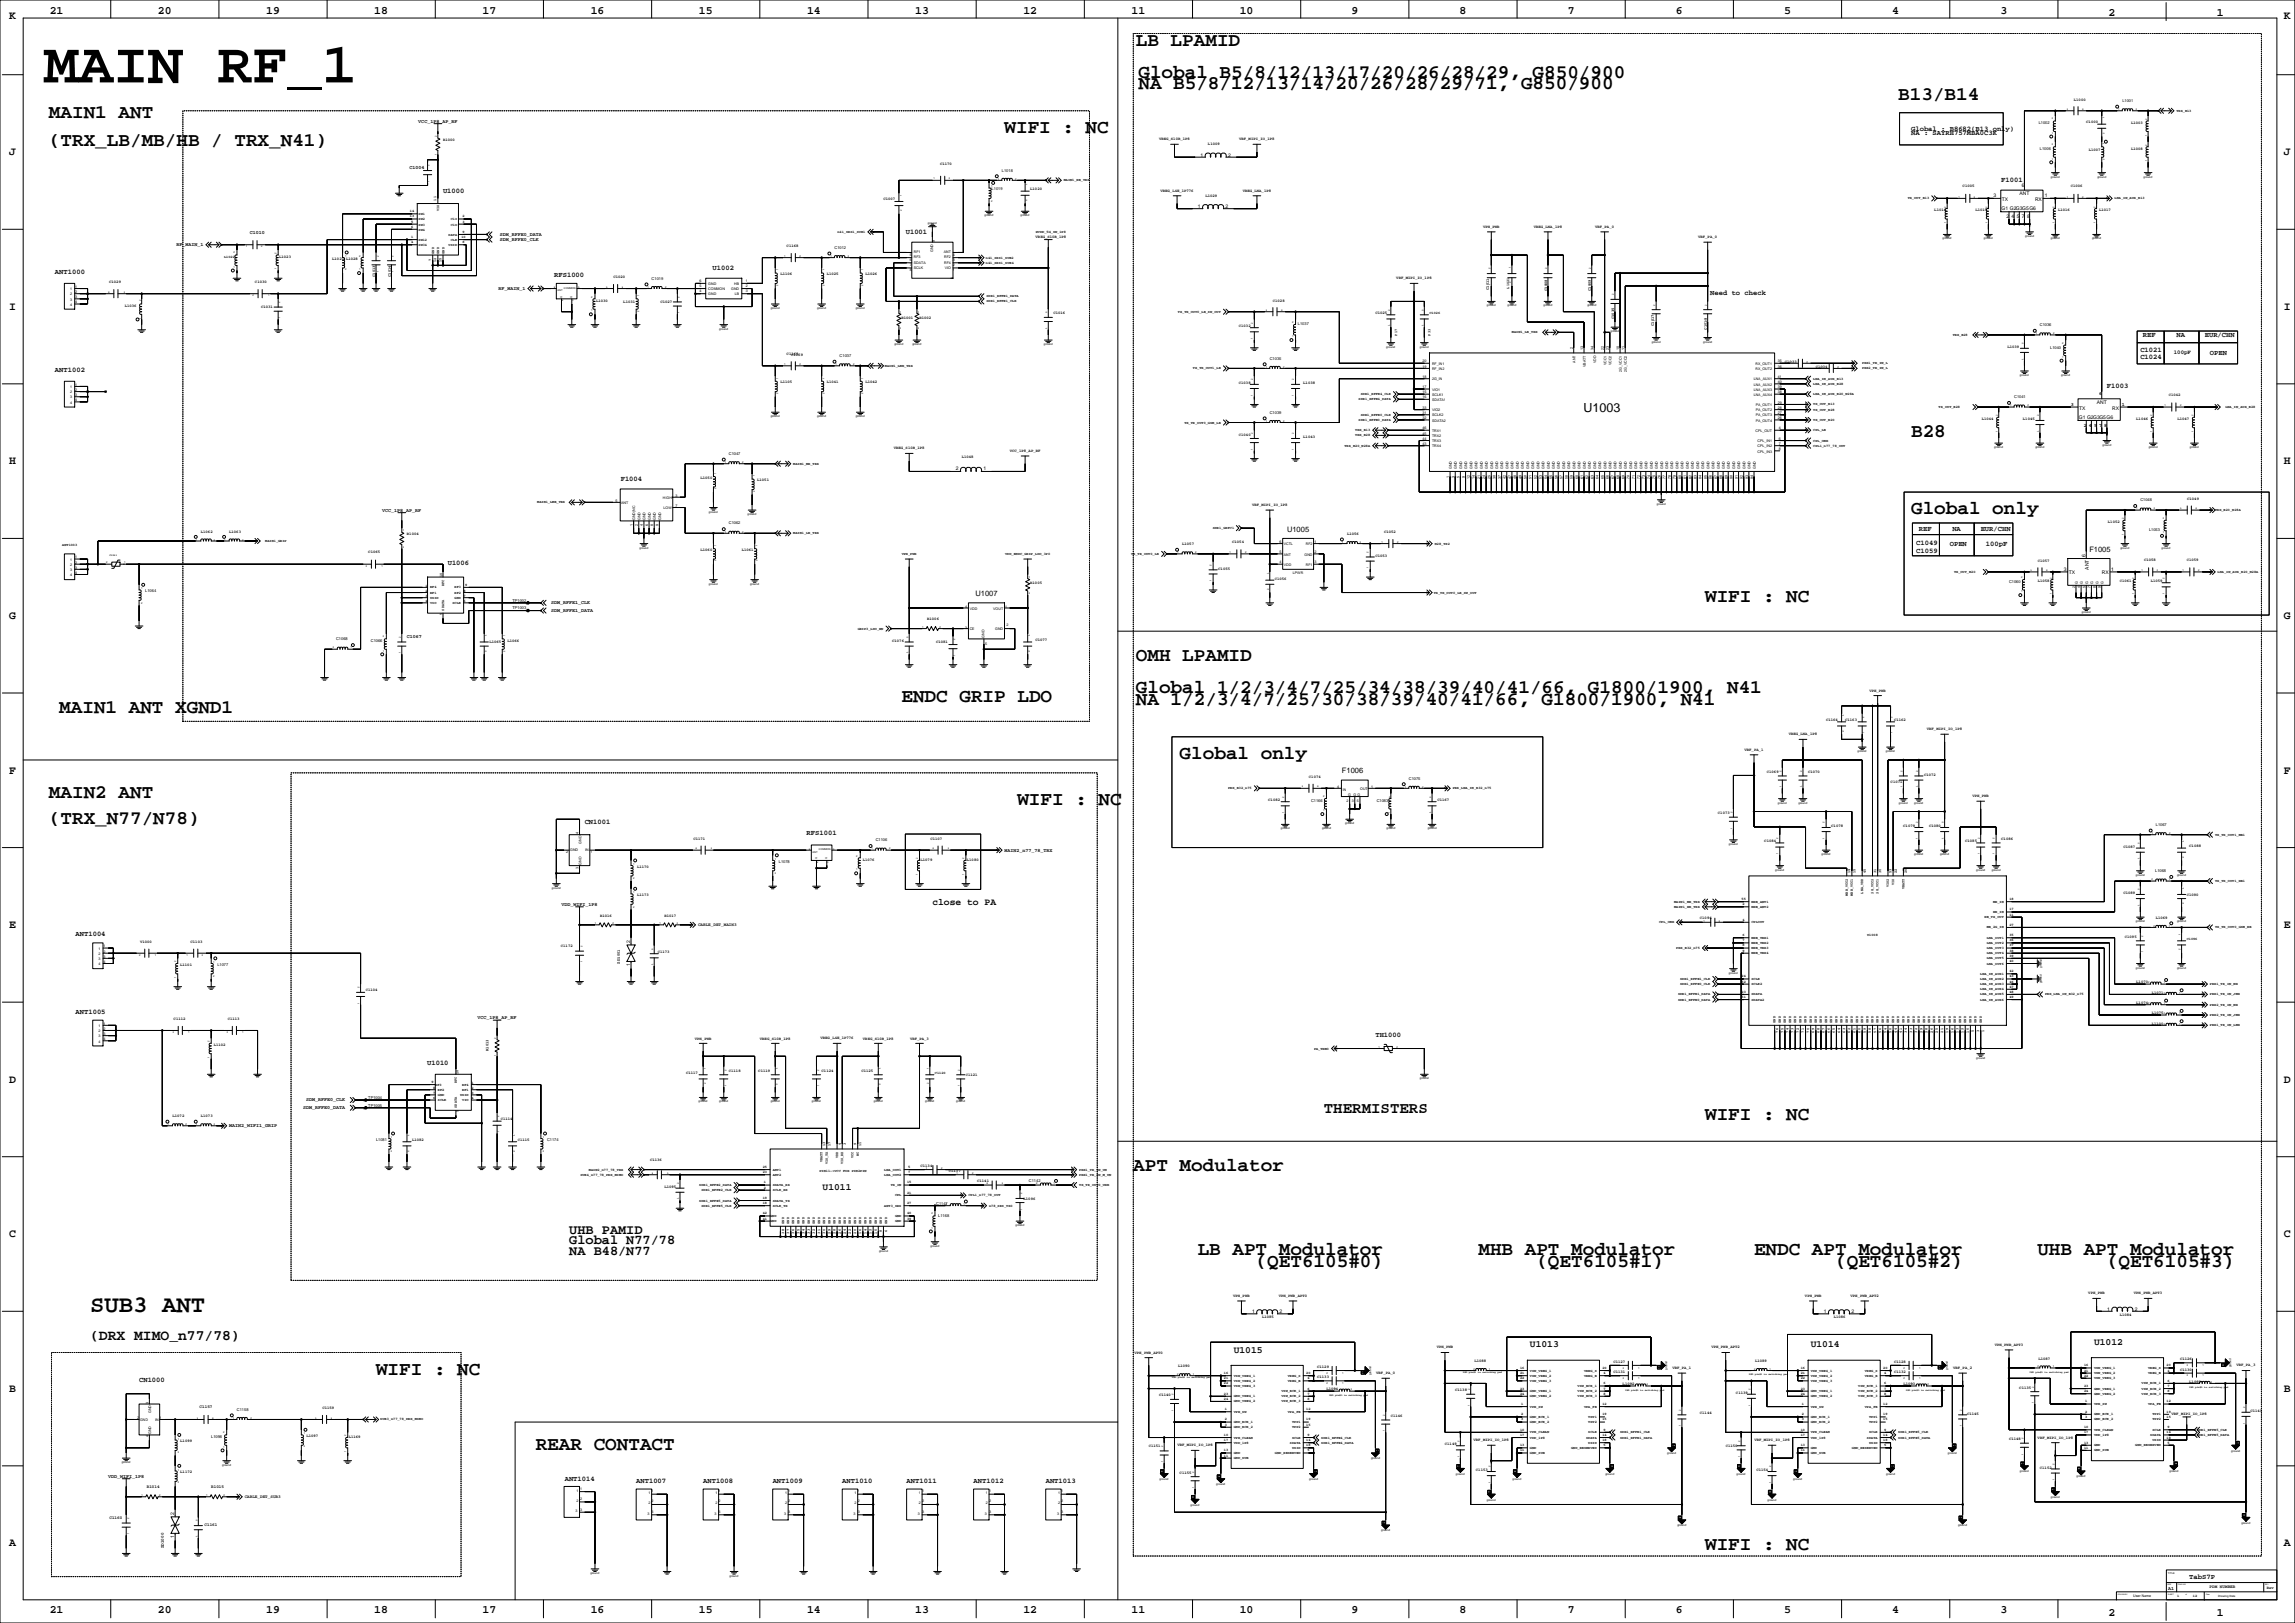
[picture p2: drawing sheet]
<svg xmlns="http://www.w3.org/2000/svg" width="2263mm" height="1600mm" viewBox="0 0 2263 1600" stroke-linecap="round" stroke-linejoin="round" font-family="sans-serif">
<defs><g id="words">
<text font-size="57.1" x="43" y="81">MAIN RF_1</text>
<text font-size="23.6" x="89" y="1293">SUB3 ANT</text>
<g font-size="19">
<text x="1120" y="45">LB LPAMID</text>
<text x="1122" y="77">Global B5/8/12/13/17/20/26/28/29, G850/900</text>
<text x="1122" y="88">NA B5/8/12/13/14/20/26/28/29/71, G850/900</text>
<text x="1872" y="98">B13/B14</text>
<text x="48" y="116">MAIN1 ANT</text>
<text x="990" y="131">WIFI : NC</text>
<text x="48" y="144">(TRX_LB/MB/HB / TRX_N41)</text>
<text x="1884" y="431">B28</text>
<text x="1884" y="507">Global only</text>
<text x="1681" y="593">WIFI : NC</text>
<text x="1120" y="652">OMH LPAMID</text>
<text x="1120" y="684">Global 1/2/3/4/7/25/34/38/39/40/41/66, G1800/1900, N41</text>
<text x="889" y="692">ENDC GRIP LDO</text>
<text x="1120" y="695">NA 1/2/3/4/7/25/30/38/39/40/41/66, G1800/1900, N41</text>
<text x="58" y="703">MAIN1 ANT XGND1</text>
<text x="1163" y="748">Global only</text>
<text x="48" y="786">MAIN2 ANT</text>
<text x="1003" y="794">WIFI : NC</text>
<text x="48" y="812">(TRX_N77/N78)</text>
<text x="1681" y="1104">WIFI : NC</text>
<text x="1117" y="1155">APT Modulator</text>
<text x="1181" y="1237">LB APT Modulator</text>
<text x="1458" y="1237">MHB APT Modulator</text>
<text x="1729" y="1237">ENDC APT Modulator</text>
<text x="2009" y="1237">UHB APT Modulator</text>
<text x="1238" y="1249">(QET6105#0)</text>
<text x="1515" y="1249">(QET6105#1)</text>
<text x="1809" y="1249">(QET6105#2)</text>
<text x="2077" y="1249">(QET6105#3)</text>
<text x="371" y="1355">WIFI : NC</text>
<text x="528" y="1429">REAR CONTACT</text>
<text x="1681" y="1528">WIFI : NC</text>
</g>
<text font-size="15.5" x="1305" y="1097">THERMISTERS</text>
<text font-size="14.5" x="89" y="1320">(DRX MIMO_n77/78)</text>
<g font-size="13.4">
<text x="561" y="1216">UHB PAMID</text>
<text x="561" y="1227">Global N77/78</text>
<text x="561" y="1237">NA B48/N77</text>
</g>
<text font-size="12.3" x="1561" y="407">U1003</text>
<g font-size="11.3">
<text x="49" y="13">21</text>
<text x="156" y="13">20</text>
<text x="262" y="13">19</text>
<text x="369" y="13">18</text>
<text x="476" y="13">17</text>
<text x="582" y="13">16</text>
<text x="689" y="13">15</text>
<text x="796" y="13">14</text>
<text x="902" y="13">13</text>
<text x="1009" y="13">12</text>
<text x="1116" y="13">11</text>
<text x="1222" y="13">10</text>
<text x="1332" y="13">9</text>
<text x="1439" y="13">8</text>
<text x="1546" y="13">7</text>
<text x="1652" y="13">6</text>
<text x="1759" y="13">5</text>
<text x="1866" y="13">4</text>
<text x="1972" y="13">3</text>
<text x="2079" y="16">2</text>
<text x="2186" y="16">1</text>
<text x="9" y="18">K</text>
<text x="2252" y="18">K</text>
<text x="9" y="153">J</text>
<text x="2252" y="153">J</text>
<text x="9" y="305">I</text>
<text x="2252" y="305">I</text>
<text x="9" y="458">H</text>
<text x="2252" y="458">H</text>
<text x="9" y="610">G</text>
<text x="2252" y="610">G</text>
<text x="9" y="762">F</text>
<text x="2252" y="762">F</text>
<text x="9" y="915">E</text>
<text x="2252" y="915">E</text>
<text x="9" y="1067">D</text>
<text x="2252" y="1067">D</text>
<text x="9" y="1220">C</text>
<text x="2252" y="1220">C</text>
<text x="9" y="1372">B</text>
<text x="2252" y="1372">B</text>
<text x="9" y="1524">A</text>
<text x="2252" y="1524">A</text>
<text x="49" y="1590">21</text>
<text x="156" y="1590">20</text>
<text x="262" y="1590">19</text>
<text x="369" y="1590">18</text>
<text x="476" y="1590">17</text>
<text x="582" y="1590">16</text>
<text x="689" y="1590">15</text>
<text x="796" y="1590">14</text>
<text x="902" y="1590">13</text>
<text x="1009" y="1590">12</text>
<text x="1116" y="1590">11</text>
<text x="1222" y="1590">10</text>
<text x="1332" y="1590">9</text>
<text x="1439" y="1590">8</text>
<text x="1546" y="1590">7</text>
<text x="1652" y="1590">6</text>
<text x="1759" y="1590">5</text>
<text x="1866" y="1590">4</text>
<text x="1972" y="1590">3</text>
<text x="2079" y="1593">2</text>
<text x="2186" y="1593">1</text>
</g>
<g font-size="9.5">
<text x="919" y="892">close to PA</text>
<text x="811" y="1173">U1011</text>
<text x="2065" y="1326">U1012</text>
<text x="1508" y="1328">U1013</text>
<text x="1785" y="1328">U1014</text>
<text x="1216" y="1333">U1015</text>
</g>
<g font-size="7.4">
<text x="1269" y="524">U1005</text>
<text x="2060" y="544">F1005</text>
<text x="962" y="588">U1007</text>
<text x="1323" y="762">F1006</text>
</g>
<g font-size="7.1">
<text x="1884" y="129">Global : B8682(B13 only)</text>
<text x="1884" y="133">NA : SAYRH757MBA0C3K</text>
<text x="1973" y="180">F1001</text>
<text x="437" y="190">U1000</text>
<text x="893" y="231">U1001</text>
<text x="703" y="266">U1002</text>
<text x="54" y="270">ANT1000</text>
<text x="546" y="273">RFS1000</text>
<text x="1686" y="291">Need to check</text>
<text x="2113" y="333">REF</text>
<text x="2146" y="333">NA</text>
<text x="2174" y="333">EUR/CHN</text>
<text x="2110" y="347">C1021</text>
<text x="2179" y="350">OPEN</text>
<text x="2110" y="354">C1024</text>
<text x="54" y="367">ANT1002</text>
<text x="2077" y="383">F1003</text>
<text x="612" y="474">F1004</text>
<text x="1892" y="523">REF</text>
<text x="1925" y="523">NA</text>
<text x="1953" y="523">EUR/CHN</text>
<text x="1889" y="537">C1049</text>
<text x="1922" y="538">OPEN</text>
<text x="1958" y="538">100pF</text>
<text x="1889" y="545">C1059</text>
<text x="441" y="557">U1006</text>
<text x="576" y="813">CN1001</text>
<text x="795" y="823">RFS1001</text>
<text x="74" y="923">ANT1004</text>
<text x="74" y="999">ANT1005</text>
<text x="1356" y="1022">TH1000</text>
<text x="421" y="1050">U1010</text>
<text x="137" y="1362">CN1000</text>
<text x="557" y="1460">ANT1014</text>
<text x="627" y="1461">ANT1007</text>
<text x="693" y="1461">ANT1008</text>
<text x="762" y="1461">ANT1009</text>
<text x="830" y="1461">ANT1010</text>
<text x="894" y="1461">ANT1011</text>
<text x="960" y="1461">ANT1012</text>
<text x="1031" y="1461">ANT1013</text>
<text x="2159" y="1557">TabS7P</text>
</g>
<text font-size="5.6" x="2143" y="349">100pF</text>
<g font-size="4.9">
<text x="412" y="121">VCC_1P8_AP_RF</text>
<text x="1184" y="154">1</text>
<text x="1211" y="154">2</text>
<text x="404" y="167">C1004</text>
<text x="1993" y="185">6</text>
<text x="1966" y="195">3</text>
<text x="1991" y="193">ANT</text>
<text x="2016" y="195">1</text>
<text x="1974" y="198">TX</text>
<text x="2006" y="198">RX</text>
<text x="1181" y="205">1</text>
<text x="1208" y="205">2</text>
<text x="1973" y="207">G1 G2G3G5G6</text>
<text x="1978" y="215">2</text>
<text x="1983" y="215">4</text>
<text x="1988" y="215">5</text>
<text x="1993" y="215">7</text>
<text x="1999" y="215">8</text>
<text x="246" y="230">C1010</text>
<text x="493" y="232">SDM_RFFE0_DATA</text>
<text x="493" y="238">SDM_RFFE0_CLK</text>
<text x="174" y="243">RF_MAIN_1</text>
<text x="491" y="286">RF_MAIN_1</text>
<text x="2070" y="389">6</text>
<text x="2042" y="400">3</text>
<text x="2067" y="398">ANT</text>
<text x="2092" y="400">1</text>
<text x="2050" y="404">TX</text>
<text x="2083" y="404">RX</text>
<text x="2050" y="413">G1 G2G3G5G6</text>
<text x="2054" y="421">2</text>
<text x="2059" y="421">4</text>
<text x="2065" y="421">5</text>
<text x="2070" y="421">7</text>
<text x="2075" y="421">8</text>
<text x="942" y="463">2</text>
<text x="970" y="463">1</text>
<text x="377" y="504">VCC_1P8_AP_RF</text>
<text x="2056" y="550" transform="rotate(-90 2056 550)">6</text>
<text x="2035" y="563">3</text>
<text x="2059" y="561" transform="rotate(-90 2059 561)">ANT</text>
<text x="2081" y="563">1</text>
<text x="2040" y="566">TX</text>
<text x="2072" y="566">RX</text>
<text x="543" y="596">SDM_RFFE1_CLK</text>
<text x="543" y="603">SDM_RFFE1_DATA</text>
<text x="401" y="629">C1067</text>
<text x="990" y="839">MAIN2_n77_78_TRX</text>
<text x="554" y="893">VDD_WIFI_1P8</text>
<text x="621" y="929" transform="rotate(-90 621 929)">2</text>
<text x="621" y="953" transform="rotate(-90 621 953)">1</text>
<text x="471" y="1005">VCC_1P8_AP_RF</text>
<text x="302" y="1086">SDM_RFFE0_CLK</text>
<text x="299" y="1093">SDM_RFFE0_DATA</text>
<text x="226" y="1111">MAIN2_WIFI1_GRIP</text>
<text x="1234" y="1295">1</text>
<text x="1262" y="1295">2</text>
<text x="1798" y="1295">1</text>
<text x="1825" y="1295">2</text>
<text x="2078" y="1292">1</text>
<text x="2105" y="1292">2</text>
<text x="107" y="1456">VDD_WIFI_1P8</text>
<text x="172" y="1493" transform="rotate(-90 172 1493)">2</text>
<text x="172" y="1516" transform="rotate(-90 172 1516)">1</text>
<text x="2138" y="1567">A1</text>
</g>
<g font-size="4.2">
<text x="688" y="913">CABLE_DET_MAIN3</text>
<text x="197" y="1388">C1157</text>
<text x="145" y="1467">R1014</text>
<text x="208" y="1467">R1015</text>
<text x="241" y="1477">CABLE_DET_SUB3</text>
<text x="108" y="1498">C1160</text>
<text x="202" y="1504">C1161</text>
<text x="162" y="1526" transform="rotate(-90 162 1526)">ZD1000</text>
<text x="2179" y="1566">PDM NUMBER</text>
</g>
<g font-size="3.9">
<text x="2045" y="99">L1000</text>
<text x="2092" y="101">L1001</text>
<text x="2010" y="123">L1002</text>
<text x="2057" y="121">C1000</text>
<text x="2101" y="122">L1003</text>
<text x="437" y="139">R1000</text>
<text x="1143" y="138">VREG_S10B_1P8</text>
<text x="1191" y="143">L1009</text>
<text x="1222" y="138">VRF_MIPI_IO_1P8</text>
<text x="2011" y="148">L1006</text>
<text x="2059" y="149">L1007</text>
<text x="2101" y="147">L1008</text>
<text x="927" y="163">C1170</text>
<text x="988" y="169">L1018</text>
<text x="1935" y="185">C1005</text>
<text x="2042" y="185">C1006</text>
<text x="978" y="187">L1019</text>
<text x="1016" y="187">L1020</text>
<text x="1144" y="189">VREG_L4E_1P776</text>
<text x="1225" y="189">VREG_LNA_1P8</text>
<text x="871" y="197">C1007</text>
<text x="1188" y="194">L1029</text>
<text x="1907" y="208">L1014</text>
<text x="1948" y="208">L1015</text>
<text x="2029" y="208">L1016</text>
<text x="2070" y="208">L1017</text>
<text x="1462" y="225">VPH_PWR</text>
<text x="1512" y="225">VREG_LNA_1P8</text>
<text x="1573" y="225">VRF_PA_0</text>
<text x="1021" y="235">VREG_S10B_1P8</text>
<text x="1674" y="235">VRF_PA_0</text>
<text x="776" y="243">C1168</text>
<text x="823" y="245">C1012</text>
<text x="275" y="254">L1023</text>
<text x="328" y="256">L1027 L1028</text>
<text x="370" y="273" transform="rotate(-90 370 273)">C1013</text>
<text x="385" y="273" transform="rotate(-90 385 273)">C1014</text>
<text x="605" y="274">C1020</text>
<text x="642" y="276">C1019</text>
<text x="769" y="271">L1106</text>
<text x="815" y="271">L1025</text>
<text x="853" y="271">L1026</text>
<text x="1377" y="275">VRF_MIPI_IO_1P8</text>
<text x="108" y="279">C1029</text>
<text x="251" y="279">C1030</text>
<text x="1468" y="286" transform="rotate(-90 1468 286)">C1011</text>
<text x="1525" y="287" transform="rotate(-90 1525 287)">C1008</text>
<text x="1569" y="287" transform="rotate(-90 1569 287)">C1009</text>
<text x="588" y="297">L1030</text>
<text x="615" y="299">L1031</text>
<text x="651" y="299">C1027</text>
<text x="1255" y="297">C1028</text>
<text x="123" y="302">L1036</text>
<text x="258" y="304">C1031</text>
<text x="1039" y="310">C1016</text>
<text x="1356" y="310">C1025</text>
<text x="889" y="314">R1001</text>
<text x="907" y="314">R1002</text>
<text x="1591" y="315" transform="rotate(-90 1591 315)">C1015</text>
<text x="1221" y="323">C1032</text>
<text x="1280" y="321">L1037</text>
<text x="1630" y="321" transform="rotate(-90 1630 321)">C1017</text>
<text x="2011" y="321">C1036</text>
<text x="1683" y="325" transform="rotate(-90 1683 325)">C1018</text>
<text x="1979" y="343">L1039</text>
<text x="2021" y="344">L1040</text>
<text x="776" y="350">C1169</text>
<text x="780" y="351">C1169</text>
<text x="828" y="352">C1037</text>
<text x="1252" y="354">C1035</text>
<text x="1760" y="357">C1033</text>
<text x="1790" y="362">C1034</text>
<text x="769" y="378">L1105</text>
<text x="815" y="378">L1041</text>
<text x="853" y="378">L1042</text>
<text x="1221" y="379">C1038</text>
<text x="1285" y="379">L1038</text>
<text x="1986" y="393">C1041</text>
<text x="2138" y="390">C1042</text>
<text x="1252" y="408">C1039</text>
<text x="1954" y="414">L1044</text>
<text x="1995" y="414">L1045</text>
<text x="2106" y="414">L1046</text>
<text x="2147" y="414">L1047</text>
<text x="1221" y="429">C1040</text>
<text x="1285" y="432">L1043</text>
<text x="881" y="443">VREG_S10B_1P8</text>
<text x="719" y="448">C1047</text>
<text x="996" y="446">VCC_1P8_AP_RF</text>
<text x="948" y="451">L1048</text>
<text x="691" y="473">L1050</text>
<text x="747" y="474">L1051</text>
<text x="2110" y="494">C1048</text>
<text x="2156" y="493">C1049</text>
<text x="1234" y="499">VRF_MIPI_IO_1P8</text>
<text x="2078" y="516">L1052</text>
<text x="719" y="517">C1062</text>
<text x="198" y="525">L1062</text>
<text x="226" y="525">L1063</text>
<text x="401" y="528">R1004</text>
<text x="1328" y="528">L1056</text>
<text x="1365" y="525">C1052</text>
<text x="2119" y="523">L1053</text>
<text x="1166" y="538">L1057</text>
<text x="1215" y="535">C1054</text>
<text x="363" y="545">C1065</text>
<text x="691" y="544">L1060</text>
<text x="731" y="543">L1061</text>
<text x="1356" y="549">C1053</text>
<text x="2009" y="554">C1057</text>
<text x="2114" y="553">C1058</text>
<text x="2156" y="553">C1059</text>
<text x="1201" y="561">C1055</text>
<text x="1016" y="576">R1005</text>
<text x="1257" y="572">C1056</text>
<text x="1981" y="575">C1060</text>
<text x="2009" y="574">L1058</text>
<text x="2090" y="574">C1061</text>
<text x="2120" y="574">L1059</text>
<text x="143" y="584">L1064</text>
<text x="505" y="593">TP1002</text>
<text x="505" y="601">TP1003</text>
<text x="914" y="611">R1006</text>
<text x="331" y="631">C1068</text>
<text x="366" y="633">C1066</text>
<text x="482" y="634">L1065</text>
<text x="500" y="633">L1066</text>
<text x="880" y="633">C1076</text>
<text x="923" y="634">C1081</text>
<text x="1021" y="632">C1077</text>
<text x="1843" y="682">VPH_PWR</text>
<text x="1800" y="710">C1164</text>
<text x="1819" y="710">C1163</text>
<text x="1868" y="710">C1162</text>
<text x="1900" y="720">VRF_MIPI_IO_1P8</text>
<text x="1764" y="725">VREG_LNA_1P8</text>
<text x="1720" y="740">VRF_PA_1</text>
<text x="1291" y="767">C1074</text>
<text x="1742" y="762">C1069</text>
<text x="1783" y="762">C1070</text>
<text x="1897" y="765">C1072</text>
<text x="1389" y="768">C1075</text>
<text x="1864" y="772">C1071</text>
<text x="1945" y="786">VPH_PWR</text>
<text x="1250" y="790">C1082</text>
<text x="1293" y="791">C1166</text>
<text x="1357" y="791">C1083</text>
<text x="1417" y="790">C1167</text>
<text x="1694" y="803">C1073</text>
<text x="1806" y="815">C1078</text>
<text x="1877" y="815">C1079</text>
<text x="1902" y="815">C1080</text>
<text x="2125" y="814">L1067</text>
<text x="684" y="828">C1171</text>
<text x="863" y="829">C1106</text>
<text x="917" y="828">C1107</text>
<text x="1740" y="830">C1084</text>
<text x="1938" y="830">C1085</text>
<text x="1973" y="828">C1086</text>
<text x="2094" y="836">C1087</text>
<text x="2159" y="835">C1088</text>
<text x="768" y="851">L1078</text>
<text x="851" y="848">L1076</text>
<text x="908" y="848">L1079</text>
<text x="953" y="848">L1080</text>
<text x="628" y="856">L1170</text>
<text x="2125" y="860">L1068</text>
<text x="2094" y="881">C1089</text>
<text x="628" y="884">L1173</text>
<text x="2156" y="883">C1090</text>
<text x="592" y="904">R1016</text>
<text x="655" y="904">R1017</text>
<text x="1676" y="906">C1094</text>
<text x="2125" y="906">L1069</text>
<text x="138" y="930">V1000</text>
<text x="188" y="930">C1103</text>
<text x="2095" y="925">C1095</text>
<text x="553" y="934">C1172</text>
<text x="649" y="940">C1173</text>
<text x="178" y="952">L1101</text>
<text x="214" y="952">L1077</text>
<text x="611" y="950" transform="rotate(-90 611 950)">ZD1001</text>
<text x="2106" y="969">L1070</text>
<text x="361" y="977">C1104</text>
<text x="2121" y="980">L1071</text>
<text x="2106" y="990">L1074</text>
<text x="2121" y="1000">L1075</text>
<text x="171" y="1006">C1112</text>
<text x="225" y="1006">C1113</text>
<text x="2121" y="1010">L1100</text>
<text x="685" y="1025">VPH_PWR</text>
<text x="749" y="1025">VREG_S10B_1P8</text>
<text x="809" y="1025">VREG_L4E_1P776</text>
<text x="851" y="1025">VREG_S10B_1P8</text>
<text x="897" y="1025">VRF_PA_3</text>
<text x="211" y="1031">L1102</text>
<text x="482" y="1036" transform="rotate(-90 482 1036)">R1013</text>
<text x="677" y="1059">C1117</text>
<text x="719" y="1057">C1118</text>
<text x="748" y="1057">C1119</text>
<text x="810" y="1057">C1124</text>
<text x="849" y="1057">C1125</text>
<text x="952" y="1061">C1121</text>
<text x="363" y="1083">TP1004</text>
<text x="363" y="1091">TP1005</text>
<text x="170" y="1101">L1072</text>
<text x="198" y="1101">L1073</text>
<text x="494" y="1104">C1114</text>
<text x="371" y="1124">L1081</text>
<text x="406" y="1124">L1082</text>
<text x="510" y="1124">C1115</text>
<text x="539" y="1125">C1174</text>
<text x="641" y="1145">C1136</text>
<text x="908" y="1151">C1134</text>
<text x="936" y="1156">C1137</text>
<text x="963" y="1165">C1141</text>
<text x="1014" y="1165">C1142</text>
<text x="655" y="1171">L1095</text>
<text x="923" y="1188">C1147</text>
<text x="1009" y="1183">L1096</text>
<text x="925" y="1199">L1168</text>
<text x="2059" y="1276">VPH_PWR</text>
<text x="2104" y="1276">VPH_PWR_APT3</text>
<text x="1216" y="1278">VPH_PWR</text>
<text x="1261" y="1278">VPH_PWR_APT0</text>
<text x="1780" y="1278">VPH_PWR</text>
<text x="1825" y="1278">VPH_PWR_APT2</text>
<text x="1244" y="1300">L1085</text>
<text x="1808" y="1300">L1086</text>
<text x="2090" y="1297">L1084</text>
<text x="1416" y="1329">VPH_PWR</text>
<text x="1687" y="1329">VPH_PWR_APT2</text>
<text x="1967" y="1327">VPH_PWR_APT3</text>
<text x="1119" y="1334">VPH_PWR_APT0</text>
<text x="1454" y="1343">L1088</text>
<text x="1591" y="1344">C1127</text>
<text x="1730" y="1343">L1089</text>
<text x="1868" y="1344">C1128</text>
<text x="2010" y="1340">L1087</text>
<text x="2149" y="1341">C1126</text>
<text x="1162" y="1348">L1090</text>
<text x="1299" y="1349">C1129</text>
<text x="1649" y="1350">VRF_PA_1</text>
<text x="1926" y="1350">VRF_PA_2</text>
<text x="2205" y="1347">VRF_PA_3</text>
<text x="1357" y="1355">VRF_PA_0</text>
<text x="1591" y="1354">C1131</text>
<text x="1868" y="1354">C1132</text>
<text x="2149" y="1351">C1130</text>
<text x="1299" y="1359">C1133</text>
<text x="1600" y="1366">L1092</text>
<text x="1877" y="1366">L1093</text>
<text x="2159" y="1363">L1091</text>
<text x="1308" y="1371">L1094</text>
<text x="1435" y="1371">C1138</text>
<text x="1991" y="1369">C1135</text>
<text x="1143" y="1377">C1140</text>
<text x="1712" y="1374">C1139</text>
<text x="234" y="1391">C1158</text>
<text x="318" y="1389">C1159</text>
<text x="2219" y="1392">C1143</text>
<text x="1371" y="1397">C1146</text>
<text x="1676" y="1393">C1144</text>
<text x="1939" y="1394">C1145</text>
<text x="2141" y="1395">VRF_MIPI_IO_1P8</text>
<text x="178" y="1421">L1099</text>
<text x="208" y="1418">L1098</text>
<text x="302" y="1416">L1097</text>
<text x="344" y="1417">L1169</text>
<text x="1453" y="1421">VRF_MIPI_IO_1P8</text>
<text x="1730" y="1421">VRF_MIPI_IO_1P8</text>
<text x="1981" y="1420">C1148</text>
<text x="2009" y="1418">VRF_MIPI_IO_1P8</text>
<text x="1133" y="1426">C1151</text>
<text x="1161" y="1426">VRF_MIPI_IO_1P8</text>
<text x="1425" y="1424">C1149</text>
<text x="1702" y="1426">C1150</text>
<text x="178" y="1452">L1172</text>
<text x="1455" y="1450">C1153</text>
<text x="1732" y="1450">C1154</text>
<text x="2011" y="1448">C1152</text>
<text x="1163" y="1453">C1155</text>
<text x="2235" y="1566">Rev</text>
</g>
<g font-size="3.5">
<text x="2146" y="110">TRX_B13</text>
<text x="1049" y="179">MAIN1_HB_TRX</text>
<text x="430" y="198" transform="rotate(-90 430 198)">11</text>
<text x="1881" y="197">TX_OUT_B13</text>
<text x="2085" y="197">LNA_IN_AUX_B13</text>
<text x="404" y="209">14</text>
<text x="433" y="208" transform="rotate(-90 433 208)">VIO</text>
<text x="404" y="214">13</text>
<text x="413" y="212">SW1</text>
<text x="456" y="214">2</text>
<text x="405" y="219">5</text>
<text x="413" y="217">SW2</text>
<text x="444" y="217">C1I</text>
<text x="456" y="219">3</text>
<text x="405" y="224">6</text>
<text x="413" y="222">SW3</text>
<text x="413" y="227">SW4</text>
<text x="444" y="222">C1O</text>
<text x="442" y="233">DATA</text>
<text x="456" y="230">9</text>
<text x="826" y="230">n41_SRS1_SUB1</text>
<text x="1021" y="230">@VDD_5G_SW_1P8</text>
<text x="405" y="240">4</text>
<text x="405" y="235">1</text>
<text x="413" y="238">SW12</text>
<text x="444" y="238">CLK</text>
<text x="455" y="235">10</text>
<text x="456" y="240">8</text>
<text x="922" y="239" transform="rotate(-90 922 239)">9</text>
<text x="413" y="243">SW34</text>
<text x="442" y="243">USID</text>
<text x="428" y="250" transform="rotate(-90 428 250)">GND</text>
<text x="433" y="250" transform="rotate(-90 433 250)">GND</text>
<text x="438" y="250" transform="rotate(-90 438 250)">GND</text>
<text x="897" y="252">5</text>
<text x="901" y="250">RF1</text>
<text x="920" y="249" transform="rotate(-90 920 249)">GND</text>
<text x="930" y="250">ANT</text>
<text x="940" y="252">4</text>
<text x="221" y="254">L1022</text>
<text x="425" y="258" transform="rotate(-90 425 258)">7</text>
<text x="897" y="257">6</text>
<text x="901" y="255">RF3</text>
<text x="931" y="255">RF2</text>
<text x="940" y="257">3</text>
<text x="972" y="255">n41_SRS1_SUB2</text>
<text x="430" y="259" transform="rotate(-90 430 259)">12</text>
<text x="435" y="259" transform="rotate(-90 435 259)">15</text>
<text x="897" y="262">7</text>
<text x="901" y="260">SDATA</text>
<text x="931" y="260">RF4</text>
<text x="940" y="262">2</text>
<text x="972" y="260">n41_SRS1_SUB4</text>
<text x="897" y="267">8</text>
<text x="901" y="265">SCLK</text>
<text x="931" y="265">VIO</text>
<text x="940" y="267">1</text>
<text x="690" y="278">6</text>
<text x="698" y="281">GND</text>
<text x="724" y="281">HB</text>
<text x="735" y="278">1</text>
<text x="69" y="286">1</text>
<text x="74" y="284">1</text>
<text x="690" y="283">5</text>
<text x="698" y="286">COMMON</text>
<text x="721" y="286">GND</text>
<text x="735" y="283">2</text>
<text x="1488" y="284" transform="rotate(-90 1488 284)">L1021</text>
<text x="69" y="291">2</text>
<text x="74" y="294">3</text>
<text x="74" y="289">2</text>
<text x="690" y="288">4</text>
<text x="698" y="291">GND</text>
<text x="724" y="291">LB</text>
<text x="735" y="288">3</text>
<text x="973" y="293">SDR1_RFFE1_DATA</text>
<text x="69" y="296">3</text>
<text x="74" y="299">4</text>
<text x="973" y="298">SDR1_RFFE1_CLK</text>
<text x="69" y="301">4</text>
<text x="1161" y="308">TX_TR_OUT0_LB_SW_OUT</text>
<text x="1409" y="309">C1026</text>
<text x="1491" y="329">MAIN1_LB_TRX</text>
<text x="1377" y="331" transform="rotate(-90 1377 331)">P17</text>
<text x="1410" y="331" transform="rotate(-90 1410 331)">P33</text>
<text x="1925" y="331">TRX_B28</text>
<text x="1551" y="344" transform="rotate(-90 1551 344)">2</text>
<text x="1561" y="345" transform="rotate(-90 1561 345)">13</text>
<text x="1571" y="345" transform="rotate(-90 1571 345)">34</text>
<text x="1581" y="345" transform="rotate(-90 1581 345)">22</text>
<text x="1586" y="345" transform="rotate(-90 1586 345)">23</text>
<text x="1596" y="345" transform="rotate(-90 1596 345)">10</text>
<text x="1602" y="345" transform="rotate(-90 1602 345)">11</text>
<text x="1402" y="357">20</text>
<text x="1412" y="360">RF_IN1</text>
<text x="1553" y="358" transform="rotate(-90 1553 358)">ANT</text>
<text x="1574" y="358" transform="rotate(-90 1574 358)">VDD</text>
<text x="1584" y="360" transform="rotate(-90 1584 360)">VCC1</text>
<text x="1589" y="360" transform="rotate(-90 1589 360)">VCC2</text>
<text x="1731" y="360">RX_OUT1</text>
<text x="1753" y="357">35</text>
<text x="1836" y="359">PRX1_TR_IN_L</text>
<text x="872" y="362">MAIN1_LMB_TRX</text>
<text x="1176" y="364">TX_TR_OUT1_LB</text>
<text x="1402" y="362">19</text>
<text x="1412" y="365">RF_IN2</text>
<text x="1563" y="362" transform="rotate(-90 1563 362)">VBATT</text>
<text x="1731" y="365">RX_OUT2</text>
<text x="1753" y="362">36</text>
<text x="1836" y="364">PRX2_TR_IN_L</text>
<text x="1599" y="367" transform="rotate(-90 1599 367)">2G_VCC1</text>
<text x="1604" y="367" transform="rotate(-90 1604 367)">2G_VCC2</text>
<text x="1402" y="372">18</text>
<text x="1412" y="375">2G_IN</text>
<text x="1729" y="375">LNA_AUX1</text>
<text x="1753" y="378">40</text>
<text x="1753" y="372">41</text>
<text x="1788" y="374">LNA_IN_AUX_B13</text>
<text x="69" y="383">1</text>
<text x="74" y="380">1</text>
<text x="1402" y="383">17</text>
<text x="1729" y="380">LNA_AUX2</text>
<text x="1753" y="383">39</text>
<text x="1788" y="379">LNA_IN_AUX_B28</text>
<text x="69" y="388">2</text>
<text x="74" y="385">2</text>
<text x="1342" y="390">SDR1_RFFE4_CLK</text>
<text x="1402" y="388">15</text>
<text x="1412" y="385">VIO1</text>
<text x="1729" y="385">LNA_AUX3</text>
<text x="1753" y="388">38</text>
<text x="1788" y="390">LNA_IN_AUX_B20_N28A</text>
<text x="69" y="393">3</text>
<text x="74" y="396">4</text>
<text x="74" y="390">3</text>
<text x="1340" y="395">SDR1_RFFE4_DATA</text>
<text x="1402" y="393">16</text>
<text x="1412" y="390">SCLK1</text>
<text x="1412" y="395">SDATA1</text>
<text x="1729" y="390">LNA_AUX4</text>
<text x="69" y="398">4</text>
<text x="1731" y="400">PA_OUT1</text>
<text x="1753" y="398">29</text>
<text x="1788" y="400">TX_OUT_B13</text>
<text x="1402" y="403">33</text>
<text x="1412" y="405">VIO2</text>
<text x="1731" y="405">PA_OUT2</text>
<text x="1753" y="403">28</text>
<text x="1788" y="405">TX_OUT_B28</text>
<text x="1911" y="402">TX_OUT_B28</text>
<text x="2194" y="402">LNA_IN_AUX_B28</text>
<text x="1342" y="410">SDR1_RFFE0_CLK</text>
<text x="1402" y="413">32</text>
<text x="1402" y="408">31</text>
<text x="1412" y="411">SCLK2</text>
<text x="1731" y="411">PA_OUT3</text>
<text x="1753" y="413">26</text>
<text x="1753" y="408">27</text>
<text x="1168" y="417">TX_TR_OUT0_GSM_LB</text>
<text x="1340" y="415">SDR1_RFFE0_DATA</text>
<text x="1412" y="416">SDATA2</text>
<text x="1731" y="416">PA_OUT4</text>
<text x="1788" y="415">TX_OUT_B20</text>
<text x="1336" y="425">TRX_B13</text>
<text x="1402" y="423">46</text>
<text x="1412" y="426">TRX1</text>
<text x="1731" y="426">CPL_OUT</text>
<text x="1754" y="423">4</text>
<text x="1788" y="425">CPL_LB</text>
<text x="1336" y="430">TRX_B28</text>
<text x="1402" y="428">45</text>
<text x="1412" y="431">TRX2</text>
<text x="1402" y="433">44</text>
<text x="1412" y="436">TRX3</text>
<text x="1733" y="436">CPL_IN1</text>
<text x="1754" y="433">6</text>
<text x="1788" y="435">CPL_OMH</text>
<text x="1326" y="440">TRX_B20_N28A</text>
<text x="1402" y="438">43</text>
<text x="1412" y="441">TRX4</text>
<text x="1733" y="441">CPL_IN2</text>
<text x="1754" y="444">8</text>
<text x="1754" y="438">7</text>
<text x="1788" y="440">CPL1_n77_78_OUT</text>
<text x="1733" y="446">CPL_IN3</text>
<text x="782" y="458">MAIN1_MB_TRX</text>
<text x="1431" y="462" transform="rotate(-90 1431 462)">GND</text>
<text x="1436" y="462" transform="rotate(-90 1436 462)">GND</text>
<text x="1442" y="462" transform="rotate(-90 1442 462)">GND</text>
<text x="1447" y="462" transform="rotate(-90 1447 462)">GND</text>
<text x="1452" y="462" transform="rotate(-90 1452 462)">GND</text>
<text x="1457" y="462" transform="rotate(-90 1457 462)">GND</text>
<text x="1462" y="462" transform="rotate(-90 1462 462)">GND</text>
<text x="1467" y="462" transform="rotate(-90 1467 462)">GND</text>
<text x="1472" y="462" transform="rotate(-90 1472 462)">GND</text>
<text x="1477" y="462" transform="rotate(-90 1477 462)">GND</text>
<text x="1482" y="462" transform="rotate(-90 1482 462)">GND</text>
<text x="1487" y="462" transform="rotate(-90 1487 462)">GND</text>
<text x="1492" y="462" transform="rotate(-90 1492 462)">GND</text>
<text x="1497" y="462" transform="rotate(-90 1497 462)">GND</text>
<text x="1502" y="462" transform="rotate(-90 1502 462)">GND</text>
<text x="1508" y="462" transform="rotate(-90 1508 462)">GND</text>
<text x="1513" y="462" transform="rotate(-90 1513 462)">GND</text>
<text x="1518" y="462" transform="rotate(-90 1518 462)">GND</text>
<text x="1523" y="462" transform="rotate(-90 1523 462)">GND</text>
<text x="1528" y="462" transform="rotate(-90 1528 462)">GND</text>
<text x="1533" y="462" transform="rotate(-90 1533 462)">GND</text>
<text x="1538" y="462" transform="rotate(-90 1538 462)">GND</text>
<text x="1543" y="462" transform="rotate(-90 1543 462)">GND</text>
<text x="1548" y="462" transform="rotate(-90 1548 462)">GND</text>
<text x="1553" y="462" transform="rotate(-90 1553 462)">GND</text>
<text x="1558" y="462" transform="rotate(-90 1558 462)">GND</text>
<text x="1563" y="462" transform="rotate(-90 1563 462)">GND</text>
<text x="1569" y="462" transform="rotate(-90 1569 462)">GND</text>
<text x="1574" y="462" transform="rotate(-90 1574 462)">GND</text>
<text x="1579" y="462" transform="rotate(-90 1579 462)">GND</text>
<text x="1584" y="462" transform="rotate(-90 1584 462)">GND</text>
<text x="1589" y="462" transform="rotate(-90 1589 462)">GND</text>
<text x="1594" y="462" transform="rotate(-90 1594 462)">GND</text>
<text x="1599" y="462" transform="rotate(-90 1599 462)">GND</text>
<text x="1604" y="462" transform="rotate(-90 1604 462)">GND</text>
<text x="1609" y="462" transform="rotate(-90 1609 462)">GND</text>
<text x="1614" y="462" transform="rotate(-90 1614 462)">GND</text>
<text x="1619" y="462" transform="rotate(-90 1619 462)">GND</text>
<text x="1624" y="462" transform="rotate(-90 1624 462)">GND</text>
<text x="1629" y="462" transform="rotate(-90 1629 462)">GND</text>
<text x="1635" y="462" transform="rotate(-90 1635 462)">GND</text>
<text x="1640" y="462" transform="rotate(-90 1640 462)">GND</text>
<text x="1645" y="462" transform="rotate(-90 1645 462)">GND</text>
<text x="1650" y="462" transform="rotate(-90 1650 462)">GND</text>
<text x="1655" y="462" transform="rotate(-90 1655 462)">GND</text>
<text x="1660" y="462" transform="rotate(-90 1660 462)">GND</text>
<text x="1665" y="462" transform="rotate(-90 1665 462)">GND</text>
<text x="1670" y="462" transform="rotate(-90 1670 462)">GND</text>
<text x="1675" y="462" transform="rotate(-90 1675 462)">GND</text>
<text x="1680" y="462" transform="rotate(-90 1680 462)">GND</text>
<text x="1685" y="462" transform="rotate(-90 1685 462)">GND</text>
<text x="1690" y="462" transform="rotate(-90 1690 462)">GND</text>
<text x="1695" y="462" transform="rotate(-90 1695 462)">GND</text>
<text x="1701" y="462" transform="rotate(-90 1701 462)">GND</text>
<text x="1706" y="462" transform="rotate(-90 1706 462)">GND</text>
<text x="1711" y="462" transform="rotate(-90 1711 462)">GND</text>
<text x="1716" y="462" transform="rotate(-90 1716 462)">GND</text>
<text x="1721" y="462" transform="rotate(-90 1721 462)">GND</text>
<text x="1726" y="462" transform="rotate(-90 1726 462)">GND</text>
<text x="1731" y="462" transform="rotate(-90 1731 462)">GND</text>
<text x="1429" y="471" transform="rotate(-90 1429 471)">1</text>
<text x="1434" y="471" transform="rotate(-90 1434 471)">3</text>
<text x="1439" y="471" transform="rotate(-90 1439 471)">5</text>
<text x="1444" y="471" transform="rotate(-90 1444 471)">9</text>
<text x="1449" y="472" transform="rotate(-90 1449 472)">12</text>
<text x="1454" y="472" transform="rotate(-90 1454 472)">14</text>
<text x="1459" y="472" transform="rotate(-90 1459 472)">21</text>
<text x="1464" y="472" transform="rotate(-90 1464 472)">24</text>
<text x="1469" y="472" transform="rotate(-90 1469 472)">25</text>
<text x="1475" y="472" transform="rotate(-90 1475 472)">30</text>
<text x="1480" y="472" transform="rotate(-90 1480 472)">37</text>
<text x="1485" y="472" transform="rotate(-90 1485 472)">42</text>
<text x="1490" y="472" transform="rotate(-90 1490 472)">47</text>
<text x="1495" y="472" transform="rotate(-90 1495 472)">48</text>
<text x="1500" y="472" transform="rotate(-90 1500 472)">49</text>
<text x="1505" y="472" transform="rotate(-90 1505 472)">50</text>
<text x="1510" y="472" transform="rotate(-90 1510 472)">51</text>
<text x="1515" y="472" transform="rotate(-90 1515 472)">52</text>
<text x="1520" y="472" transform="rotate(-90 1520 472)">53</text>
<text x="1525" y="472" transform="rotate(-90 1525 472)">54</text>
<text x="1530" y="472" transform="rotate(-90 1530 472)">55</text>
<text x="1535" y="472" transform="rotate(-90 1535 472)">56</text>
<text x="1541" y="472" transform="rotate(-90 1541 472)">57</text>
<text x="1546" y="472" transform="rotate(-90 1546 472)">58</text>
<text x="1551" y="472" transform="rotate(-90 1551 472)">59</text>
<text x="1556" y="472" transform="rotate(-90 1556 472)">60</text>
<text x="1561" y="472" transform="rotate(-90 1561 472)">61</text>
<text x="1566" y="472" transform="rotate(-90 1566 472)">62</text>
<text x="1571" y="472" transform="rotate(-90 1571 472)">63</text>
<text x="1576" y="472" transform="rotate(-90 1576 472)">64</text>
<text x="1581" y="472" transform="rotate(-90 1581 472)">65</text>
<text x="1586" y="472" transform="rotate(-90 1586 472)">66</text>
<text x="1591" y="472" transform="rotate(-90 1591 472)">67</text>
<text x="1596" y="472" transform="rotate(-90 1596 472)">68</text>
<text x="1602" y="472" transform="rotate(-90 1602 472)">69</text>
<text x="1607" y="472" transform="rotate(-90 1607 472)">70</text>
<text x="1612" y="472" transform="rotate(-90 1612 472)">71</text>
<text x="1617" y="472" transform="rotate(-90 1617 472)">72</text>
<text x="1622" y="472" transform="rotate(-90 1622 472)">73</text>
<text x="1627" y="472" transform="rotate(-90 1627 472)">74</text>
<text x="1632" y="472" transform="rotate(-90 1632 472)">75</text>
<text x="1637" y="472" transform="rotate(-90 1637 472)">76</text>
<text x="1642" y="472" transform="rotate(-90 1642 472)">77</text>
<text x="1647" y="472" transform="rotate(-90 1647 472)">78</text>
<text x="1652" y="472" transform="rotate(-90 1652 472)">79</text>
<text x="1657" y="472" transform="rotate(-90 1657 472)">80</text>
<text x="1662" y="472" transform="rotate(-90 1662 472)">81</text>
<text x="1668" y="472" transform="rotate(-90 1668 472)">82</text>
<text x="1673" y="472" transform="rotate(-90 1673 472)">83</text>
<text x="1678" y="472" transform="rotate(-90 1678 472)">84</text>
<text x="1683" y="472" transform="rotate(-90 1683 472)">85</text>
<text x="1688" y="472" transform="rotate(-90 1688 472)">86</text>
<text x="1693" y="472" transform="rotate(-90 1693 472)">87</text>
<text x="1698" y="472" transform="rotate(-90 1698 472)">88</text>
<text x="1703" y="472" transform="rotate(-90 1703 472)">89</text>
<text x="1708" y="472" transform="rotate(-90 1708 472)">90</text>
<text x="1713" y="472" transform="rotate(-90 1713 472)">91</text>
<text x="1718" y="472" transform="rotate(-90 1718 472)">92</text>
<text x="1723" y="472" transform="rotate(-90 1723 472)">93</text>
<text x="1728" y="472" transform="rotate(-90 1728 472)">94</text>
<text x="654" y="492">HIGH</text>
<text x="666" y="489">3</text>
<text x="530" y="496">MAIN1_LMB_TRX</text>
<text x="607" y="495">5</text>
<text x="613" y="497">ANT</text>
<text x="654" y="502">LOW</text>
<text x="666" y="500">7</text>
<text x="2184" y="504">TRX_B20_N28A</text>
<text x="626" y="512" transform="rotate(-90 626 512)">GND|NC</text>
<text x="631" y="512" transform="rotate(-90 631 512)">GND</text>
<text x="637" y="512" transform="rotate(-90 637 512)">GND</text>
<text x="642" y="512" transform="rotate(-90 642 512)">GND</text>
<text x="647" y="512" transform="rotate(-90 647 512)">GND</text>
<text x="652" y="512" transform="rotate(-90 652 512)">GND</text>
<text x="624" y="518" transform="rotate(-90 624 518)">1</text>
<text x="629" y="518" transform="rotate(-90 629 518)">2</text>
<text x="634" y="518" transform="rotate(-90 634 518)">4</text>
<text x="639" y="518" transform="rotate(-90 639 518)">6</text>
<text x="644" y="518" transform="rotate(-90 644 518)">8</text>
<text x="649" y="518" transform="rotate(-90 649 518)">9</text>
<text x="1196" y="522">SDR1_GRFC1</text>
<text x="782" y="527">MAIN1_LB_TRX</text>
<text x="61" y="538">ANT1003</text>
<text x="262" y="534">MAIN1_GRIP</text>
<text x="1262" y="535">6</text>
<text x="1266" y="538">VCTL</text>
<text x="1287" y="538">RF2</text>
<text x="1296" y="535">1</text>
<text x="1415" y="537">N28_TX2</text>
<text x="1262" y="545">5</text>
<text x="1296" y="545">2</text>
<text x="74" y="550">1</text>
<text x="889" y="547">VPH_PWR</text>
<text x="991" y="547">VDD_ENDC_GRIP_LDO_3P0</text>
<text x="1115" y="547">TX_TR_OUT0_LB</text>
<text x="1266" y="548">ANT</text>
<text x="1286" y="548">GND</text>
<text x="69" y="553">1</text>
<text x="69" y="558">2</text>
<text x="74" y="556">2</text>
<text x="1262" y="555">4</text>
<text x="1266" y="558">VDD</text>
<text x="1287" y="558">RF1</text>
<text x="1296" y="555">3</text>
<text x="69" y="563">3</text>
<text x="74" y="561">3</text>
<text x="69" y="568">4</text>
<text x="74" y="566">4</text>
<text x="436" y="569" transform="rotate(-90 436 569)">10</text>
<text x="1275" y="566">LPWR</text>
<text x="1927" y="565">TX_OUT_B20</text>
<text x="2186" y="565">LNA_IN_AUX_B20_N28A</text>
<text x="2049" y="576" transform="rotate(-90 2049 576)">G</text>
<text x="2054" y="576" transform="rotate(-90 2054 576)">G</text>
<text x="2059" y="576" transform="rotate(-90 2059 576)">G</text>
<text x="2064" y="576" transform="rotate(-90 2064 576)">G</text>
<text x="2069" y="576" transform="rotate(-90 2069 576)">G</text>
<text x="2074" y="576" transform="rotate(-90 2074 576)">G</text>
<text x="419" y="578">1</text>
<text x="424" y="580">RF4</text>
<text x="438" y="578" transform="rotate(-90 438 578)">RFC</text>
<text x="448" y="580">RF3</text>
<text x="459" y="577">9</text>
<text x="2046" y="580" transform="rotate(-90 2046 580)">2</text>
<text x="2051" y="580" transform="rotate(-90 2051 580)">4</text>
<text x="2056" y="580" transform="rotate(-90 2056 580)">5</text>
<text x="2061" y="580" transform="rotate(-90 2061 580)">7</text>
<text x="2066" y="580" transform="rotate(-90 2066 580)">8</text>
<text x="2071" y="580" transform="rotate(-90 2071 580)">9</text>
<text x="419" y="583">2</text>
<text x="424" y="585">RF1</text>
<text x="448" y="585">RF2</text>
<text x="457" y="583">8</text>
<text x="1414" y="585">TX_TR_OUT0_LB_SW_OUT</text>
<text x="419" y="594">4</text>
<text x="419" y="589">3</text>
<text x="424" y="590">USID</text>
<text x="448" y="590">GND</text>
<text x="457" y="594">6</text>
<text x="457" y="589">7</text>
<text x="424" y="595">VIO</text>
<text x="446" y="595">SCLK</text>
<text x="518" y="596">1</text>
<text x="952" y="600">4</text>
<text x="991" y="600">1</text>
<text x="438" y="602" transform="rotate(-90 438 602)">SDATA</text>
<text x="518" y="604">1</text>
<text x="956" y="601">VDD</text>
<text x="979" y="601">VOUT</text>
<text x="436" y="607" transform="rotate(-90 436 607)">5</text>
<text x="992" y="618">2</text>
<text x="846" y="621">GRIP3_LDO_EN</text>
<text x="952" y="620">3</text>
<text x="956" y="621">CE</text>
<text x="981" y="621">GND</text>
<text x="971" y="629" transform="rotate(-90 971 629)">GND</text>
<text x="971" y="635">5</text>
<text x="1211" y="778">PRX_B32_n75</text>
<text x="1318" y="777">4</text>
<text x="1324" y="780">IN</text>
<text x="1341" y="779">OUT</text>
<text x="1352" y="777">1</text>
<text x="1432" y="778">PRX_LNA_IN_B32_n75</text>
<text x="1329" y="785">G G G</text>
<text x="1328" y="791">2</text>
<text x="1333" y="791">3</text>
<text x="1338" y="791">5</text>
<text x="571" y="822" transform="rotate(-90 571 822)">4</text>
<text x="2184" y="824">TX_TR_OUT1_MB1</text>
<text x="573" y="832" transform="rotate(-90 573 832)">GND</text>
<text x="562" y="839">GND</text>
<text x="577" y="839">IN</text>
<text x="558" y="841">2</text>
<text x="583" y="841">1</text>
<text x="571" y="856" transform="rotate(-90 571 856)">3</text>
<text x="573" y="852" transform="rotate(-90 573 852)">GND</text>
<text x="1824" y="860" transform="rotate(-90 1824 860)">14</text>
<text x="1829" y="860" transform="rotate(-90 1829 860)">15</text>
<text x="1840" y="860" transform="rotate(-90 1840 860)">45</text>
<text x="1850" y="860" transform="rotate(-90 1850 860)">31</text>
<text x="1855" y="860" transform="rotate(-90 1855 860)">30</text>
<text x="1865" y="860" transform="rotate(-90 1865 860)">53</text>
<text x="1870" y="860" transform="rotate(-90 1870 860)">22</text>
<text x="1880" y="860" transform="rotate(-90 1880 860)">20</text>
<text x="2184" y="869">TX_TR_OUT1_HB1</text>
<text x="1862" y="874" transform="rotate(-90 1862 874)">VIO2</text>
<text x="1867" y="872" transform="rotate(-90 1867 872)">VIO</text>
<text x="1837" y="881" transform="rotate(-90 1837 881)">LNA_VDD</text>
<text x="1847" y="881" transform="rotate(-90 1847 881)">2G_VCC2</text>
<text x="1852" y="881" transform="rotate(-90 1852 881)">2G_VCC1</text>
<text x="1878" y="877" transform="rotate(-90 1878 877)">VBATT</text>
<text x="1717" y="887">55</text>
<text x="1822" y="883" transform="rotate(-90 1822 883)">MHB_VCC2</text>
<text x="1827" y="883" transform="rotate(-90 1827 883)">MHB_VCC1</text>
<text x="1981" y="887">18</text>
<text x="1651" y="890">MAIN1_MB_TRX</text>
<text x="1718" y="892">2</text>
<text x="1727" y="890">MHB_ANT1</text>
<text x="1965" y="890">MB_IN</text>
<text x="1651" y="895">MAIN1_HB_TRX</text>
<text x="1727" y="895">MHB_ANT2</text>
<text x="1965" y="900">HB_IN</text>
<text x="1981" y="897">17</text>
<text x="1957" y="905">HB_TX_OUT</text>
<text x="1981" y="902">11</text>
<text x="1636" y="910">CPL_OMH</text>
<text x="1718" y="908">4</text>
<text x="1727" y="910">CPLOUT</text>
<text x="1959" y="915">MB_2G_IN</text>
<text x="1981" y="913">27</text>
<text x="2184" y="915">TX_TR_OUT0_GSM_HB</text>
<text x="1718" y="923">6</text>
<text x="1841" y="923">U1008</text>
<text x="1981" y="923">35</text>
<text x="1718" y="928">7</text>
<text x="1727" y="925">MHB_TRX1</text>
<text x="1959" y="925">LNA_OUT1</text>
<text x="1981" y="928">36</text>
<text x="2156" y="927">C1096</text>
<text x="102" y="934">1</text>
<text x="1653" y="936">PRX_B32_n75</text>
<text x="1718" y="933">8</text>
<text x="1727" y="936">MHB_TRX3</text>
<text x="1727" y="930">MHB_TRX2</text>
<text x="1959" y="936">LNA_OUT3</text>
<text x="1959" y="930">LNA_OUT2</text>
<text x="1981" y="933">37</text>
<text x="97" y="936">1</text>
<text x="97" y="941">2</text>
<text x="102" y="939">2</text>
<text x="1718" y="938">9</text>
<text x="1727" y="941">MHB_TRX4</text>
<text x="1959" y="941">LNA_OUT4</text>
<text x="1981" y="938">38</text>
<text x="97" y="946">3</text>
<text x="102" y="944">3</text>
<text x="1959" y="946">LNA_OUT5</text>
<text x="1981" y="943">39</text>
<text x="97" y="951">4</text>
<text x="102" y="949">4</text>
<text x="1959" y="951">LNA_OUT6</text>
<text x="1981" y="948">40</text>
<text x="1981" y="958">42</text>
<text x="1657" y="966">SDR1_RFFE1_CLK</text>
<text x="1717" y="963">24</text>
<text x="1727" y="966">SCLK</text>
<text x="1952" y="966">LNA_IN_AUX2</text>
<text x="1952" y="961">LNA_IN_AUX1</text>
<text x="1981" y="963">43</text>
<text x="1657" y="971">SDR1_RFFE0_CLK</text>
<text x="1717" y="969">52</text>
<text x="1727" y="971">SCLK2</text>
<text x="1952" y="971">LNA_IN_AUX3</text>
<text x="1981" y="969">46</text>
<text x="2179" y="971">PRX1_TR_IN_MH</text>
<text x="1952" y="976">LNA_IN_AUX4</text>
<text x="1981" y="974">47</text>
<text x="1654" y="981">SDR1_RFFE1_DATA</text>
<text x="1717" y="979">23</text>
<text x="1717" y="984">51</text>
<text x="1727" y="981">SDATA</text>
<text x="1952" y="981">LNA_IN_AUX5</text>
<text x="1981" y="984">49</text>
<text x="1981" y="979">48</text>
<text x="2016" y="981">PRX_LNA_IN_B32_n75</text>
<text x="2179" y="981">PRX1_TR_IN_JMH</text>
<text x="1654" y="986">SDR1_RFFE0_DATA</text>
<text x="1727" y="986">SDATA2</text>
<text x="1952" y="986">LNA_IN_AUX6</text>
<text x="2179" y="991">PRX2_TR_IN_MH</text>
<text x="2179" y="1002">PRX2_TR_IN_JMH</text>
<text x="97" y="1012">1</text>
<text x="102" y="1010">1</text>
<text x="1751" y="1008" transform="rotate(-90 1751 1008)">GND</text>
<text x="1756" y="1008" transform="rotate(-90 1756 1008)">GND</text>
<text x="1761" y="1008" transform="rotate(-90 1761 1008)">GND</text>
<text x="1766" y="1008" transform="rotate(-90 1766 1008)">GND</text>
<text x="1771" y="1008" transform="rotate(-90 1771 1008)">GND</text>
<text x="1776" y="1008" transform="rotate(-90 1776 1008)">GND</text>
<text x="1781" y="1008" transform="rotate(-90 1781 1008)">GND</text>
<text x="1786" y="1008" transform="rotate(-90 1786 1008)">GND</text>
<text x="1791" y="1008" transform="rotate(-90 1791 1008)">GND</text>
<text x="1796" y="1008" transform="rotate(-90 1796 1008)">GND</text>
<text x="1801" y="1008" transform="rotate(-90 1801 1008)">GND</text>
<text x="1807" y="1008" transform="rotate(-90 1807 1008)">GND</text>
<text x="1812" y="1008" transform="rotate(-90 1812 1008)">GND</text>
<text x="1817" y="1008" transform="rotate(-90 1817 1008)">GND</text>
<text x="1822" y="1008" transform="rotate(-90 1822 1008)">GND</text>
<text x="1827" y="1008" transform="rotate(-90 1827 1008)">GND</text>
<text x="1832" y="1008" transform="rotate(-90 1832 1008)">GND</text>
<text x="1837" y="1008" transform="rotate(-90 1837 1008)">GND</text>
<text x="1842" y="1008" transform="rotate(-90 1842 1008)">GND</text>
<text x="1847" y="1008" transform="rotate(-90 1847 1008)">GND</text>
<text x="1852" y="1008" transform="rotate(-90 1852 1008)">GND</text>
<text x="1857" y="1008" transform="rotate(-90 1857 1008)">GND</text>
<text x="1862" y="1008" transform="rotate(-90 1862 1008)">GND</text>
<text x="1867" y="1008" transform="rotate(-90 1867 1008)">GND</text>
<text x="1873" y="1008" transform="rotate(-90 1873 1008)">GND</text>
<text x="1878" y="1008" transform="rotate(-90 1878 1008)">GND</text>
<text x="1883" y="1008" transform="rotate(-90 1883 1008)">GND</text>
<text x="1888" y="1008" transform="rotate(-90 1888 1008)">GND</text>
<text x="1893" y="1008" transform="rotate(-90 1893 1008)">GND</text>
<text x="1898" y="1008" transform="rotate(-90 1898 1008)">GND</text>
<text x="1903" y="1008" transform="rotate(-90 1903 1008)">GND</text>
<text x="1908" y="1008" transform="rotate(-90 1908 1008)">GND</text>
<text x="1913" y="1008" transform="rotate(-90 1913 1008)">GND</text>
<text x="1918" y="1008" transform="rotate(-90 1918 1008)">GND</text>
<text x="1923" y="1008" transform="rotate(-90 1923 1008)">GND</text>
<text x="1928" y="1008" transform="rotate(-90 1928 1008)">GND</text>
<text x="1933" y="1008" transform="rotate(-90 1933 1008)">GND</text>
<text x="1939" y="1008" transform="rotate(-90 1939 1008)">GND</text>
<text x="1944" y="1008" transform="rotate(-90 1944 1008)">GND</text>
<text x="1949" y="1008" transform="rotate(-90 1949 1008)">GND</text>
<text x="1954" y="1008" transform="rotate(-90 1954 1008)">GND</text>
<text x="2179" y="1012">PRX1_TR_IN_LMH</text>
<text x="97" y="1017">2</text>
<text x="102" y="1015">2</text>
<text x="1753" y="1018" transform="rotate(-90 1753 1018)">76</text>
<text x="1758" y="1018" transform="rotate(-90 1758 1018)">75</text>
<text x="1763" y="1018" transform="rotate(-90 1763 1018)">74</text>
<text x="1768" y="1018" transform="rotate(-90 1768 1018)">73</text>
<text x="1774" y="1018" transform="rotate(-90 1774 1018)">72</text>
<text x="1779" y="1018" transform="rotate(-90 1779 1018)">71</text>
<text x="1784" y="1018" transform="rotate(-90 1784 1018)">70</text>
<text x="1789" y="1018" transform="rotate(-90 1789 1018)">69</text>
<text x="1794" y="1018" transform="rotate(-90 1794 1018)">68</text>
<text x="1799" y="1018" transform="rotate(-90 1799 1018)">67</text>
<text x="1804" y="1018" transform="rotate(-90 1804 1018)">66</text>
<text x="1809" y="1018" transform="rotate(-90 1809 1018)">65</text>
<text x="1814" y="1018" transform="rotate(-90 1814 1018)">64</text>
<text x="1819" y="1018" transform="rotate(-90 1819 1018)">63</text>
<text x="1824" y="1018" transform="rotate(-90 1824 1018)">62</text>
<text x="1829" y="1018" transform="rotate(-90 1829 1018)">61</text>
<text x="1834" y="1018" transform="rotate(-90 1834 1018)">60</text>
<text x="1840" y="1018" transform="rotate(-90 1840 1018)">59</text>
<text x="1845" y="1018" transform="rotate(-90 1845 1018)">58</text>
<text x="1850" y="1018" transform="rotate(-90 1850 1018)">57</text>
<text x="1855" y="1018" transform="rotate(-90 1855 1018)">56</text>
<text x="1860" y="1018" transform="rotate(-90 1860 1018)">54</text>
<text x="1865" y="1018" transform="rotate(-90 1865 1018)">50</text>
<text x="1870" y="1018" transform="rotate(-90 1870 1018)">44</text>
<text x="1875" y="1018" transform="rotate(-90 1875 1018)">41</text>
<text x="1880" y="1018" transform="rotate(-90 1880 1018)">34</text>
<text x="1885" y="1018" transform="rotate(-90 1885 1018)">33</text>
<text x="1890" y="1018" transform="rotate(-90 1890 1018)">32</text>
<text x="1895" y="1018" transform="rotate(-90 1895 1018)">29</text>
<text x="1900" y="1018" transform="rotate(-90 1900 1018)">28</text>
<text x="1906" y="1018" transform="rotate(-90 1906 1018)">26</text>
<text x="1911" y="1018" transform="rotate(-90 1911 1018)">25</text>
<text x="1916" y="1018" transform="rotate(-90 1916 1018)">21</text>
<text x="1921" y="1018" transform="rotate(-90 1921 1018)">19</text>
<text x="1926" y="1018" transform="rotate(-90 1926 1018)">16</text>
<text x="1931" y="1018" transform="rotate(-90 1931 1018)">13</text>
<text x="1936" y="1018" transform="rotate(-90 1936 1018)">12</text>
<text x="1941" y="1018" transform="rotate(-90 1941 1018)">10</text>
<text x="1946" y="1017" transform="rotate(-90 1946 1017)">5</text>
<text x="1951" y="1017" transform="rotate(-90 1951 1017)">3</text>
<text x="1956" y="1017" transform="rotate(-90 1956 1017)">1</text>
<text x="97" y="1023">3</text>
<text x="102" y="1025">4</text>
<text x="102" y="1020">3</text>
<text x="97" y="1028">4</text>
<text x="1296" y="1035">PA_THM0</text>
<text x="452" y="1059" transform="rotate(-90 452 1059)">10</text>
<text x="922" y="1059">C1120</text>
<text x="426" y="1068">9</text>
<text x="450" y="1068" transform="rotate(-90 450 1068)">RFC</text>
<text x="427" y="1074">8</text>
<text x="429" y="1070">RF3</text>
<text x="456" y="1070">RF4</text>
<text x="465" y="1074">2</text>
<text x="465" y="1068">1</text>
<text x="427" y="1079">7</text>
<text x="432" y="1075">RF2</text>
<text x="456" y="1075">RF1</text>
<text x="465" y="1079">3</text>
<text x="427" y="1084">6</text>
<text x="432" y="1080">GND</text>
<text x="432" y="1085">SCLK</text>
<text x="454" y="1080">USID</text>
<text x="456" y="1085">VIO</text>
<text x="465" y="1084">4</text>
<text x="358" y="1086">1</text>
<text x="450" y="1092" transform="rotate(-90 450 1092)">SDATA</text>
<text x="358" y="1094">1</text>
<text x="452" y="1097" transform="rotate(-90 452 1097)">5</text>
<text x="814" y="1130" transform="rotate(-90 814 1130)">13</text>
<text x="819" y="1130" transform="rotate(-90 819 1130)">17</text>
<text x="829" y="1129" transform="rotate(-90 829 1129)">4</text>
<text x="834" y="1129" transform="rotate(-90 834 1129)">3</text>
<text x="844" y="1129" transform="rotate(-90 844 1129)">9</text>
<text x="849" y="1130" transform="rotate(-90 849 1130)">11</text>
<text x="847" y="1139" transform="rotate(-90 847 1139)">NC</text>
<text x="811" y="1146" transform="rotate(-90 811 1146)">VBATT</text>
<text x="826" y="1141" transform="rotate(-90 826 1141)">VDD</text>
<text x="842" y="1141" transform="rotate(-90 842 1141)">VCC</text>
<text x="752" y="1151">25</text>
<text x="816" y="1148" transform="rotate(-90 816 1148)">VIO_TX</text>
<text x="831" y="1148" transform="rotate(-90 831 1148)">VIO_RX</text>
<text x="895" y="1151">5</text>
<text x="581" y="1154">MAIN2_n77_78_TRX</text>
<text x="752" y="1156">23</text>
<text x="762" y="1154">ANT1</text>
<text x="808" y="1156">PIN11-&gt;VCC FOR PIN2PIN</text>
<text x="872" y="1154">LNA_OUT1</text>
<text x="895" y="1156">7</text>
<text x="1064" y="1154">PRX1_TR_IN_UN</text>
<text x="572" y="1159">SUB4_n77_78_PRX_MIMO</text>
<text x="762" y="1159">ANT2</text>
<text x="872" y="1159">LNA_OUT2</text>
<text x="1064" y="1159">PRX1_TR_IN_M_UN</text>
<text x="689" y="1169">SDR1_RFFE2_DATA</text>
<text x="753" y="1167">1</text>
<text x="762" y="1169">SDATA_RX</text>
<text x="878" y="1169">TX_IN</text>
<text x="894" y="1167">15</text>
<text x="1064" y="1169">TX_TR_OUT0_UHB</text>
<text x="692" y="1174">SDR1_RFFE2_CLK</text>
<text x="753" y="1172">2</text>
<text x="762" y="1174">SCLK_RX</text>
<text x="752" y="1182">19</text>
<text x="882" y="1179">CPL</text>
<text x="894" y="1177">21</text>
<text x="955" y="1179">CPL1_n77_78_OUT</text>
<text x="689" y="1184">SDR1_RFFE5_DATA</text>
<text x="752" y="1187">18</text>
<text x="762" y="1184">SDATA_TX</text>
<text x="894" y="1187">27</text>
<text x="692" y="1189">SDR1_RFFE5_CLK</text>
<text x="762" y="1189">SCLK_TX</text>
<text x="872" y="1189">ANT3_SRS</text>
<text x="975" y="1189">n78_SRS_TX0</text>
<text x="752" y="1197">42</text>
<text x="759" y="1200">GND</text>
<text x="882" y="1200">GND</text>
<text x="894" y="1197">40</text>
<text x="752" y="1202">41</text>
<text x="759" y="1205">GND</text>
<text x="882" y="1205">GND</text>
<text x="894" y="1202">39</text>
<text x="773" y="1206" transform="rotate(-90 773 1206)">GND</text>
<text x="778" y="1206" transform="rotate(-90 778 1206)">GND</text>
<text x="783" y="1206" transform="rotate(-90 783 1206)">GND</text>
<text x="788" y="1206" transform="rotate(-90 788 1206)">GND</text>
<text x="793" y="1206" transform="rotate(-90 793 1206)">GND</text>
<text x="798" y="1206" transform="rotate(-90 798 1206)">GND</text>
<text x="803" y="1206" transform="rotate(-90 803 1206)">GND</text>
<text x="809" y="1206" transform="rotate(-90 809 1206)">GND</text>
<text x="814" y="1206" transform="rotate(-90 814 1206)">GND</text>
<text x="819" y="1206" transform="rotate(-90 819 1206)">GND</text>
<text x="824" y="1206" transform="rotate(-90 824 1206)">GND</text>
<text x="829" y="1206" transform="rotate(-90 829 1206)">GND</text>
<text x="834" y="1206" transform="rotate(-90 834 1206)">GND</text>
<text x="839" y="1206" transform="rotate(-90 839 1206)">GND</text>
<text x="844" y="1206" transform="rotate(-90 844 1206)">GND</text>
<text x="849" y="1206" transform="rotate(-90 849 1206)">GND</text>
<text x="854" y="1206" transform="rotate(-90 854 1206)">GND</text>
<text x="859" y="1206" transform="rotate(-90 859 1206)">GND</text>
<text x="864" y="1206" transform="rotate(-90 864 1206)">GND</text>
<text x="869" y="1206" transform="rotate(-90 869 1206)">GND</text>
<text x="875" y="1206" transform="rotate(-90 875 1206)">GND</text>
<text x="773" y="1216" transform="rotate(-90 773 1216)">38</text>
<text x="778" y="1216" transform="rotate(-90 778 1216)">37</text>
<text x="783" y="1216" transform="rotate(-90 783 1216)">36</text>
<text x="788" y="1216" transform="rotate(-90 788 1216)">35</text>
<text x="793" y="1216" transform="rotate(-90 793 1216)">34</text>
<text x="798" y="1216" transform="rotate(-90 798 1216)">33</text>
<text x="803" y="1216" transform="rotate(-90 803 1216)">32</text>
<text x="809" y="1216" transform="rotate(-90 809 1216)">31</text>
<text x="814" y="1216" transform="rotate(-90 814 1216)">30</text>
<text x="819" y="1216" transform="rotate(-90 819 1216)">29</text>
<text x="824" y="1216" transform="rotate(-90 824 1216)">28</text>
<text x="829" y="1216" transform="rotate(-90 829 1216)">26</text>
<text x="834" y="1216" transform="rotate(-90 834 1216)">24</text>
<text x="839" y="1216" transform="rotate(-90 839 1216)">22</text>
<text x="844" y="1216" transform="rotate(-90 844 1216)">20</text>
<text x="849" y="1216" transform="rotate(-90 849 1216)">16</text>
<text x="854" y="1216" transform="rotate(-90 854 1216)">14</text>
<text x="859" y="1216" transform="rotate(-90 859 1216)">12</text>
<text x="864" y="1216" transform="rotate(-90 864 1216)">10</text>
<text x="869" y="1215" transform="rotate(-90 869 1215)">8</text>
<text x="875" y="1215" transform="rotate(-90 875 1215)">6</text>
<text x="1499" y="1349">16</text>
<text x="1580" y="1349">20</text>
<text x="1775" y="1349">16</text>
<text x="1857" y="1349">20</text>
<text x="2055" y="1347">16</text>
<text x="2065" y="1349">VSW_VREG_1</text>
<text x="2118" y="1349">VREG_S</text>
<text x="2136" y="1347">20</text>
<text x="1207" y="1355">16</text>
<text x="1288" y="1355">20</text>
<text x="1499" y="1355">21</text>
<text x="1508" y="1352">VSW_VREG_1</text>
<text x="1562" y="1352">VREG_S</text>
<text x="1581" y="1355">4</text>
<text x="1775" y="1355">21</text>
<text x="1785" y="1352">VSW_VREG_1</text>
<text x="1839" y="1352">VREG_S</text>
<text x="1858" y="1355">4</text>
<text x="2055" y="1352">21</text>
<text x="2065" y="1355">VSW_VREG_2</text>
<text x="2118" y="1355">VREG_B</text>
<text x="2137" y="1352">4</text>
<text x="1207" y="1360">21</text>
<text x="1216" y="1357">VSW_VREG_1</text>
<text x="1270" y="1357">VREG_S</text>
<text x="1289" y="1360">4</text>
<text x="1499" y="1360">22</text>
<text x="1508" y="1357">VSW_VREG_2</text>
<text x="1562" y="1357">VREG_B</text>
<text x="1775" y="1360">22</text>
<text x="1785" y="1357">VSW_VREG_2</text>
<text x="1839" y="1357">VREG_B</text>
<text x="2055" y="1357">22</text>
<text x="2065" y="1360">VSW_VREG_3</text>
<text x="1207" y="1365">22</text>
<text x="1216" y="1362">VSW_VREG_2</text>
<text x="1216" y="1367">VSW_VREG_3</text>
<text x="1270" y="1362">VREG_B</text>
<text x="1508" y="1362">VSW_VREG_3</text>
<text x="1555" y="1367">VSW_BCK_1</text>
<text x="1581" y="1365">6</text>
<text x="1785" y="1362">VSW_VREG_3</text>
<text x="1832" y="1367">VSW_BCK_1</text>
<text x="1858" y="1365">6</text>
<text x="2055" y="1367">23</text>
<text x="2112" y="1365">VSW_BCK_1</text>
<text x="2137" y="1367">7</text>
<text x="2137" y="1362">6</text>
<text x="1263" y="1372">VSW_BCK_1</text>
<text x="1289" y="1370">6</text>
<text x="1499" y="1370">23</text>
<text x="1508" y="1372">GND_VREG_1</text>
<text x="1555" y="1372">VSW_BCK_2</text>
<text x="1581" y="1370">7</text>
<text x="1775" y="1370">23</text>
<text x="1785" y="1372">GND_VREG_1</text>
<text x="1832" y="1372">VSW_BCK_2</text>
<text x="1858" y="1370">7</text>
<text x="2055" y="1372">24</text>
<text x="2065" y="1370">GND_VREG_1</text>
<text x="2112" y="1370">VSW_BCK_2</text>
<text x="2137" y="1372">8</text>
<text x="1207" y="1375">23</text>
<text x="1207" y="1380">24</text>
<text x="1216" y="1377">GND_VREG_1</text>
<text x="1263" y="1377">VSW_BCK_2</text>
<text x="1289" y="1380">8</text>
<text x="1289" y="1375">7</text>
<text x="1499" y="1375">24</text>
<text x="1508" y="1377">GND_VREG_2</text>
<text x="1555" y="1377">VSW_BCK_3</text>
<text x="1581" y="1375">8</text>
<text x="1775" y="1375">24</text>
<text x="1785" y="1377">GND_VREG_2</text>
<text x="1832" y="1377">VSW_BCK_3</text>
<text x="1858" y="1375">8</text>
<text x="2065" y="1375">GND_VREG_2</text>
<text x="2112" y="1375">VSW_BCK_3</text>
<text x="146" y="1384" transform="rotate(-90 146 1384)">3</text>
<text x="1216" y="1382">GND_VREG_2</text>
<text x="1263" y="1382">VSW_BCK_3</text>
<text x="1500" y="1385">1</text>
<text x="1580" y="1385">12</text>
<text x="1777" y="1385">1</text>
<text x="1857" y="1385">12</text>
<text x="2056" y="1382">1</text>
<text x="2065" y="1385">VPH_SW</text>
<text x="2118" y="1385">VPA_FB</text>
<text x="2136" y="1382">12</text>
<text x="1208" y="1390">1</text>
<text x="1288" y="1390">12</text>
<text x="1508" y="1388">VPH_SW</text>
<text x="1562" y="1388">VPA_FB</text>
<text x="1785" y="1388">VPH_SW</text>
<text x="1839" y="1388">VPA_FB</text>
<text x="149" y="1393" transform="rotate(-90 149 1393)">GND</text>
<text x="1216" y="1393">VPH_SW</text>
<text x="1270" y="1393">VPA_FB</text>
<text x="1500" y="1395">2</text>
<text x="1508" y="1398">GND_BCK_1</text>
<text x="1566" y="1398">TPP1</text>
<text x="1580" y="1395">19</text>
<text x="1777" y="1395">2</text>
<text x="1785" y="1398">GND_BCK_1</text>
<text x="1843" y="1398">TPP1</text>
<text x="1857" y="1395">19</text>
<text x="2056" y="1398">3</text>
<text x="2056" y="1393">2</text>
<text x="2065" y="1395">GND_BCK_1</text>
<text x="2122" y="1395">TPP1</text>
<text x="2136" y="1393">19</text>
<text x="2136" y="1398">15</text>
<text x="135" y="1399">2</text>
<text x="138" y="1401">GND</text>
<text x="153" y="1401">IN</text>
<text x="157" y="1399">1</text>
<text x="375" y="1400">SUB3_n77_78_DRX_MIMO</text>
<text x="1208" y="1400">2</text>
<text x="1216" y="1403">GND_BCK_1</text>
<text x="1274" y="1403">TPP1</text>
<text x="1288" y="1400">19</text>
<text x="1500" y="1400">3</text>
<text x="1508" y="1403">GND_BCK_2</text>
<text x="1566" y="1403">TPP2</text>
<text x="1580" y="1400">15</text>
<text x="1777" y="1400">3</text>
<text x="1785" y="1403">GND_BCK_2</text>
<text x="1843" y="1403">TPP2</text>
<text x="1857" y="1400">15</text>
<text x="2065" y="1400">GND_BCK_2</text>
<text x="2122" y="1400">TPP2</text>
<text x="1208" y="1405">3</text>
<text x="1216" y="1408">GND_BCK_2</text>
<text x="1274" y="1408">TPP2</text>
<text x="1288" y="1405">15</text>
<text x="2055" y="1408">10</text>
<text x="2137" y="1408">9</text>
<text x="149" y="1413" transform="rotate(-90 149 1413)">GND</text>
<text x="1207" y="1415">10</text>
<text x="1289" y="1415">9</text>
<text x="1499" y="1415">17</text>
<text x="1499" y="1410">10</text>
<text x="1508" y="1413">VPH_CLEAN</text>
<text x="1566" y="1413">SCLK</text>
<text x="1580" y="1415">14</text>
<text x="1581" y="1410">9</text>
<text x="1597" y="1413">SDR1_RFFE1_CLK</text>
<text x="1775" y="1415">17</text>
<text x="1775" y="1410">10</text>
<text x="1785" y="1413">VPH_CLEAN</text>
<text x="1843" y="1413">SCLK</text>
<text x="1857" y="1415">14</text>
<text x="1858" y="1410">9</text>
<text x="1872" y="1413">SDR1_RFFE5_CLK</text>
<text x="2055" y="1413">17</text>
<text x="2065" y="1415">VDD_1P8</text>
<text x="2065" y="1410">VPH_CLEAN</text>
<text x="2120" y="1415">SDATA</text>
<text x="2122" y="1410">SCLK</text>
<text x="2136" y="1413">14</text>
<text x="2166" y="1410">SDR1_RFFE5_CLK</text>
<text x="2166" y="1415">SDR1_RFFE5_DATA</text>
<text x="146" y="1416" transform="rotate(-90 146 1416)">4</text>
<text x="1207" y="1421">17</text>
<text x="1216" y="1418">VPH_CLEAN</text>
<text x="1274" y="1418">SCLK</text>
<text x="1288" y="1421">14</text>
<text x="1303" y="1418">SDR1_RFFE4_CLK</text>
<text x="1508" y="1418">VDD_1P8</text>
<text x="1564" y="1418">SDATA</text>
<text x="1580" y="1421">18</text>
<text x="1597" y="1418">SDR1_RFFE1_DATA</text>
<text x="1785" y="1418">VDD_1P8</text>
<text x="1841" y="1418">SDATA</text>
<text x="1857" y="1421">18</text>
<text x="1872" y="1418">SDR1_RFFE5_DATA</text>
<text x="2122" y="1421">USID</text>
<text x="2136" y="1418">18</text>
<text x="1216" y="1423">VDD_1P8</text>
<text x="1272" y="1423">SDATA</text>
<text x="1288" y="1426">18</text>
<text x="1303" y="1423">SDR1_RFFE4_DATA</text>
<text x="1499" y="1426">13</text>
<text x="1566" y="1423">USID</text>
<text x="1581" y="1426">5</text>
<text x="1775" y="1426">13</text>
<text x="1843" y="1423">USID</text>
<text x="1858" y="1426">5</text>
<text x="2055" y="1423">13</text>
<text x="2065" y="1426">GND</text>
<text x="2105" y="1426">GND_RESERVED</text>
<text x="2137" y="1423">5</text>
<text x="1207" y="1431">13</text>
<text x="1216" y="1433">GND</text>
<text x="1257" y="1433">GND_RESERVED</text>
<text x="1274" y="1428">USID</text>
<text x="1289" y="1431">5</text>
<text x="1499" y="1431">11</text>
<text x="1508" y="1433">GND_SUB</text>
<text x="1508" y="1428">GND</text>
<text x="1549" y="1428">GND_RESERVED</text>
<text x="1775" y="1431">11</text>
<text x="1785" y="1428">GND</text>
<text x="1785" y="1433">GND_SUB</text>
<text x="1826" y="1428">GND_RESERVED</text>
<text x="2055" y="1428">11</text>
<text x="2065" y="1431">GND_SUB</text>
<text x="1207" y="1436">11</text>
<text x="1216" y="1438">GND_SUB</text>
<text x="572" y="1469">1</text>
<text x="568" y="1470">1</text>
<text x="639" y="1473">1</text>
<text x="642" y="1471">1</text>
<text x="705" y="1473">1</text>
<text x="708" y="1471">1</text>
<text x="774" y="1473">1</text>
<text x="777" y="1471">1</text>
<text x="843" y="1473">1</text>
<text x="846" y="1471">1</text>
<text x="906" y="1473">1</text>
<text x="909" y="1471">1</text>
<text x="972" y="1473">1</text>
<text x="975" y="1471">1</text>
<text x="1043" y="1473">1</text>
<text x="1046" y="1471">1</text>
<text x="568" y="1480">2</text>
<text x="572" y="1479">2</text>
<text x="642" y="1481">2</text>
<text x="708" y="1481">2</text>
<text x="777" y="1481">2</text>
<text x="846" y="1481">2</text>
<text x="909" y="1481">2</text>
<text x="975" y="1481">2</text>
<text x="1046" y="1481">2</text>
<text x="639" y="1483">2</text>
<text x="705" y="1483">2</text>
<text x="774" y="1483">2</text>
<text x="843" y="1483">2</text>
<text x="906" y="1483">2</text>
<text x="972" y="1483">2</text>
<text x="1043" y="1483">2</text>
<text x="567" y="1491">3</text>
<text x="572" y="1489">3</text>
<text x="638" y="1493">3</text>
<text x="642" y="1491">3</text>
<text x="704" y="1493">3</text>
<text x="708" y="1491">3</text>
<text x="773" y="1493">3</text>
<text x="777" y="1491">3</text>
<text x="842" y="1493">3</text>
<text x="846" y="1491">3</text>
<text x="905" y="1493">3</text>
<text x="909" y="1491">3</text>
<text x="971" y="1493">3</text>
<text x="975" y="1491">3</text>
<text x="1042" y="1493">3</text>
<text x="1046" y="1491">3</text>
<text x="2103" y="1574">User Name</text>
<text x="2147" y="1574">1</text>
<text x="2162" y="1574">12</text>
</g>
<g font-size="2.8">
<text x="2022" y="175">ground</text>
<text x="2068" y="175">ground</text>
<text x="2113" y="175">ground</text>
<text x="971" y="213">ground</text>
<text x="1006" y="213">ground</text>
<text x="915" y="220">ground</text>
<text x="1997" y="234">ground</text>
<text x="1915" y="236">ground</text>
<text x="1956" y="236">ground</text>
<text x="2022" y="236">ground</text>
<text x="2063" y="236">ground</text>
<text x="760" y="305">ground</text>
<text x="806" y="305">ground</text>
<text x="844" y="305">ground</text>
<text x="1466" y="302">ground</text>
<text x="1486" y="302">ground</text>
<text x="1522" y="302">ground</text>
<text x="1565" y="302">ground</text>
<text x="709" y="325">ground</text>
<text x="1588" y="327">ground</text>
<text x="882" y="340">ground</text>
<text x="900" y="340">ground</text>
<text x="1029" y="340">ground</text>
<text x="1629" y="338">ground</text>
<text x="1679" y="338">ground</text>
<text x="1367" y="343">ground</text>
<text x="1400" y="343">ground</text>
<text x="1992" y="371">ground</text>
<text x="2032" y="371">ground</text>
<text x="760" y="411">ground</text>
<text x="806" y="411">ground</text>
<text x="844" y="411">ground</text>
<text x="1966" y="442">ground</text>
<text x="2007" y="442">ground</text>
<text x="2073" y="439">ground</text>
<text x="2118" y="442">ground</text>
<text x="2159" y="442">ground</text>
<text x="1634" y="498">ground</text>
<text x="699" y="505">ground</text>
<text x="737" y="508">ground</text>
<text x="631" y="541">ground</text>
<text x="2091" y="541">ground</text>
<text x="2131" y="541">ground</text>
<text x="699" y="576">ground</text>
<text x="740" y="576">ground</text>
<text x="2053" y="604">ground</text>
<text x="1832" y="741">ground</text>
<text x="1859" y="741">ground</text>
<text x="1753" y="792">ground</text>
<text x="1773" y="792">ground</text>
<text x="1872" y="792">ground</text>
<text x="1887" y="792">ground</text>
<text x="1326" y="813">ground</text>
<text x="1263" y="818">ground</text>
<text x="1303" y="818">ground</text>
<text x="1367" y="818">ground</text>
<text x="1408" y="818">ground</text>
<text x="1705" y="833">ground</text>
<text x="1796" y="843">ground</text>
<text x="1887" y="843">ground</text>
<text x="1913" y="843">ground</text>
<text x="1750" y="858">ground</text>
<text x="1948" y="858">ground</text>
<text x="1964" y="858">ground</text>
<text x="2106" y="863">ground</text>
<text x="2146" y="863">ground</text>
<text x="544" y="876">ground</text>
<text x="2106" y="909">ground</text>
<text x="2146" y="909">ground</text>
<text x="1705" y="960">ground</text>
<text x="2013" y="954" transform="rotate(-90 2013 954)">ground</text>
<text x="2106" y="955">ground</text>
<text x="2146" y="955">ground</text>
<text x="2013" y="969" transform="rotate(-90 2013 969)">ground</text>
<text x="1948" y="1044">ground</text>
<text x="1400" y="1064">ground</text>
<text x="689" y="1087">ground</text>
<text x="709" y="1087">ground</text>
<text x="760" y="1087">ground</text>
<text x="801" y="1087">ground</text>
<text x="861" y="1087">ground</text>
<text x="912" y="1087">ground</text>
<text x="943" y="1087">ground</text>
<text x="1001" y="1209">ground</text>
<text x="917" y="1229">ground</text>
<text x="867" y="1234">ground</text>
<text x="2200" y="1348" transform="rotate(-90 2200 1348)">ground</text>
<text x="1352" y="1355" transform="rotate(-90 1352 1355)">ground</text>
<text x="1644" y="1350" transform="rotate(-90 1644 1350)">ground</text>
<text x="1921" y="1350" transform="rotate(-90 1921 1350)">ground</text>
<text x="1644" y="1433">ground</text>
<text x="1921" y="1433">ground</text>
<text x="2200" y="1431">ground</text>
<text x="1352" y="1438">ground</text>
<text x="120" y="1442">ground</text>
<text x="219" y="1445">ground</text>
<text x="1992" y="1451">ground</text>
<text x="2139" y="1451">ground</text>
<text x="1435" y="1454">ground</text>
<text x="1583" y="1454">ground</text>
<text x="1712" y="1454">ground</text>
<text x="1860" y="1454">ground</text>
<text x="2047" y="1456">ground</text>
<text x="1143" y="1459">ground</text>
<text x="1199" y="1464">ground</text>
<text x="1291" y="1459">ground</text>
<text x="1491" y="1459">ground</text>
<text x="1768" y="1459">ground</text>
<text x="1466" y="1479">ground</text>
<text x="1743" y="1479">ground</text>
<text x="2022" y="1477">ground</text>
<text x="1174" y="1484">ground</text>
<text x="1654" y="1504">ground</text>
<text x="1931" y="1504">ground</text>
<text x="2210" y="1502">ground</text>
<text x="1362" y="1510">ground</text>
<text x="582" y="1551">ground</text>
<text x="719" y="1554">ground</text>
<text x="2187" y="1574">Drawing Date</text>
</g>
<g font-size="2.5">
<text x="2038" y="108">1</text>
<text x="2053" y="108">2</text>
<text x="2088" y="108">1</text>
<text x="2106" y="108">2</text>
<text x="2023" y="118">2</text>
<text x="2075" y="117" transform="rotate(-90 2075 117)">1</text>
<text x="2117" y="118" transform="rotate(-90 2117 118)">2</text>
<text x="2023" y="132">1</text>
<text x="2075" y="132" transform="rotate(-90 2075 132)">2</text>
<text x="431" y="135" transform="rotate(-90 431 135)">2</text>
<text x="2117" y="134" transform="rotate(-90 2117 134)">1</text>
<text x="2023" y="143">2</text>
<text x="2075" y="142" transform="rotate(-90 2075 142)">1</text>
<text x="2117" y="144" transform="rotate(-90 2117 144)">2</text>
<text x="431" y="152" transform="rotate(-90 431 152)">1</text>
<text x="2023" y="157">1</text>
<text x="2075" y="157" transform="rotate(-90 2075 157)">2</text>
<text x="2117" y="159" transform="rotate(-90 2117 159)">1</text>
<text x="424" y="164" transform="rotate(-90 424 164)">2</text>
<text x="424" y="179" transform="rotate(-90 424 179)">1</text>
<text x="920" y="176">1</text>
<text x="936" y="176">2</text>
<text x="984" y="177">1</text>
<text x="1001" y="177">2</text>
<text x="977" y="185">1</text>
<text x="1013" y="183" transform="rotate(-90 1013 183)">1</text>
<text x="889" y="193" transform="rotate(-90 889 193)">1</text>
<text x="1931" y="195">1</text>
<text x="1946" y="195">2</text>
<text x="2038" y="195">1</text>
<text x="2053" y="195">2</text>
<text x="977" y="199">2</text>
<text x="1013" y="198" transform="rotate(-90 1013 198)">2</text>
<text x="889" y="208" transform="rotate(-90 889 208)">2</text>
<text x="1919" y="205" transform="rotate(-90 1919 205)">2</text>
<text x="1960" y="205" transform="rotate(-90 1960 205)">2</text>
<text x="2026" y="205" transform="rotate(-90 2026 205)">2</text>
<text x="2066" y="205" transform="rotate(-90 2066 205)">2</text>
<text x="1919" y="220" transform="rotate(-90 1919 220)">1</text>
<text x="1960" y="220" transform="rotate(-90 1960 220)">1</text>
<text x="2026" y="220" transform="rotate(-90 2026 220)">1</text>
<text x="2066" y="220" transform="rotate(-90 2066 220)">1</text>
<text x="242" y="244">1</text>
<text x="257" y="244">2</text>
<text x="230" y="250">2</text>
<text x="273" y="250" transform="rotate(-90 273 250)">2</text>
<text x="340" y="254">1</text>
<text x="354" y="254">2</text>
<text x="374" y="253" transform="rotate(-90 374 253)">2</text>
<text x="388" y="253" transform="rotate(-90 388 253)">2</text>
<text x="773" y="253">1</text>
<text x="788" y="253">2</text>
<text x="819" y="253">1</text>
<text x="836" y="253">2</text>
<text x="230" y="264">1</text>
<text x="1490" y="264" transform="rotate(-90 1490 264)">1</text>
<text x="273" y="266" transform="rotate(-90 273 266)">1</text>
<text x="340" y="266">2</text>
<text x="354" y="266">1</text>
<text x="374" y="268" transform="rotate(-90 374 268)">1</text>
<text x="388" y="268" transform="rotate(-90 388 268)">1</text>
<text x="767" y="267" transform="rotate(-90 767 267)">1</text>
<text x="813" y="267" transform="rotate(-90 813 267)">1</text>
<text x="851" y="267" transform="rotate(-90 851 267)">1</text>
<text x="1469" y="266" transform="rotate(-90 1469 266)">2</text>
<text x="1525" y="266" transform="rotate(-90 1525 266)">2</text>
<text x="1568" y="266" transform="rotate(-90 1568 266)">2</text>
<text x="767" y="282" transform="rotate(-90 767 282)">2</text>
<text x="813" y="282" transform="rotate(-90 813 282)">2</text>
<text x="851" y="282" transform="rotate(-90 851 282)">2</text>
<text x="1469" y="281" transform="rotate(-90 1469 281)">1</text>
<text x="1490" y="279" transform="rotate(-90 1490 279)">2</text>
<text x="1525" y="281" transform="rotate(-90 1525 281)">1</text>
<text x="1568" y="281" transform="rotate(-90 1568 281)">1</text>
<text x="546" y="284">2</text>
<text x="550" y="287">ANT</text>
<text x="556" y="284">COMMON</text>
<text x="570" y="284">1</text>
<text x="598" y="284">1</text>
<text x="613" y="284">2</text>
<text x="638" y="284">1</text>
<text x="656" y="284">2</text>
<text x="107" y="289">2</text>
<text x="122" y="289">1</text>
<text x="249" y="292">2</text>
<text x="264" y="292">1</text>
<text x="554" y="293" transform="rotate(-90 554 293)">G</text>
<text x="564" y="293" transform="rotate(-90 564 293)">G</text>
<text x="630" y="292" transform="rotate(-90 630 292)">1</text>
<text x="670" y="294" transform="rotate(-90 670 294)">2</text>
<text x="1591" y="291" transform="rotate(-90 1591 291)">2</text>
<text x="139" y="297" transform="rotate(-90 139 297)">2</text>
<text x="276" y="299" transform="rotate(-90 276 299)">2</text>
<text x="555" y="297" transform="rotate(-90 555 297)">4</text>
<text x="565" y="297" transform="rotate(-90 565 297)">3</text>
<text x="583" y="294">2</text>
<text x="1632" y="301" transform="rotate(-90 1632 301)">2</text>
<text x="1683" y="301" transform="rotate(-90 1683 301)">2</text>
<text x="583" y="307">1</text>
<text x="630" y="307" transform="rotate(-90 630 307)">2</text>
<text x="670" y="309" transform="rotate(-90 670 309)">1</text>
<text x="887" y="308">1</text>
<text x="905" y="308">1</text>
<text x="1033" y="309" transform="rotate(-90 1033 309)">2</text>
<text x="1248" y="306">1</text>
<text x="1263" y="306">2</text>
<text x="1370" y="306" transform="rotate(-90 1370 306)">2</text>
<text x="1403" y="306" transform="rotate(-90 1403 306)">2</text>
<text x="1591" y="306" transform="rotate(-90 1591 306)">1</text>
<text x="139" y="315" transform="rotate(-90 139 315)">1</text>
<text x="276" y="314" transform="rotate(-90 276 314)">1</text>
<text x="1632" y="316" transform="rotate(-90 1632 316)">1</text>
<text x="1683" y="316" transform="rotate(-90 1683 316)">1</text>
<text x="1235" y="319" transform="rotate(-90 1235 319)">2</text>
<text x="1274" y="318">2</text>
<text x="1370" y="322" transform="rotate(-90 1370 322)">1</text>
<text x="1403" y="322" transform="rotate(-90 1403 322)">1</text>
<text x="887" y="324">2</text>
<text x="905" y="324">2</text>
<text x="1033" y="324" transform="rotate(-90 1033 324)">1</text>
<text x="2007" y="329">1</text>
<text x="2024" y="329">2</text>
<text x="1235" y="334" transform="rotate(-90 1235 334)">1</text>
<text x="1274" y="333">1</text>
<text x="1995" y="339" transform="rotate(-90 1995 339)">2</text>
<text x="2033" y="339">2</text>
<text x="2033" y="353">1</text>
<text x="773" y="360">1</text>
<text x="788" y="360">2</text>
<text x="824" y="360">1</text>
<text x="841" y="360">2</text>
<text x="1766" y="357">1</text>
<text x="1781" y="357">2</text>
<text x="1995" y="355" transform="rotate(-90 1995 355)">1</text>
<text x="1248" y="362">1</text>
<text x="1265" y="362">2</text>
<text x="1796" y="362">1</text>
<text x="1812" y="362">2</text>
<text x="767" y="373" transform="rotate(-90 767 373)">1</text>
<text x="813" y="373" transform="rotate(-90 813 373)">1</text>
<text x="851" y="373" transform="rotate(-90 851 373)">1</text>
<text x="1235" y="375" transform="rotate(-90 1235 375)">2</text>
<text x="1276" y="375" transform="rotate(-90 1276 375)">2</text>
<text x="767" y="388" transform="rotate(-90 767 388)">2</text>
<text x="813" y="388" transform="rotate(-90 813 388)">2</text>
<text x="851" y="388" transform="rotate(-90 851 388)">2</text>
<text x="1235" y="390" transform="rotate(-90 1235 390)">1</text>
<text x="1276" y="390" transform="rotate(-90 1276 390)">1</text>
<text x="1982" y="400">1</text>
<text x="1999" y="400">2</text>
<text x="2134" y="400">1</text>
<text x="2149" y="400">2</text>
<text x="1970" y="410" transform="rotate(-90 1970 410)">2</text>
<text x="2010" y="410" transform="rotate(-90 2010 410)">2</text>
<text x="2122" y="410" transform="rotate(-90 2122 410)">2</text>
<text x="2163" y="410" transform="rotate(-90 2163 410)">2</text>
<text x="1248" y="416">1</text>
<text x="1265" y="416">2</text>
<text x="1970" y="426" transform="rotate(-90 1970 426)">1</text>
<text x="2010" y="426" transform="rotate(-90 2010 426)">1</text>
<text x="2122" y="426" transform="rotate(-90 2122 426)">1</text>
<text x="2163" y="426" transform="rotate(-90 2163 426)">1</text>
<text x="1235" y="428" transform="rotate(-90 1235 428)">2</text>
<text x="1276" y="428" transform="rotate(-90 1276 428)">2</text>
<text x="1235" y="443" transform="rotate(-90 1235 443)">1</text>
<text x="1276" y="443" transform="rotate(-90 1276 443)">1</text>
<text x="715" y="456">1</text>
<text x="732" y="456">2</text>
<text x="706" y="467" transform="rotate(-90 706 467)">1</text>
<text x="744" y="470" transform="rotate(-90 744 470)">1</text>
<text x="706" y="482" transform="rotate(-90 706 482)">2</text>
<text x="744" y="485" transform="rotate(-90 744 485)">2</text>
<text x="2106" y="502">1</text>
<text x="2123" y="502">2</text>
<text x="2149" y="502">1</text>
<text x="2165" y="502">2</text>
<text x="2094" y="512" transform="rotate(-90 2094 512)">2</text>
<text x="2132" y="511">2</text>
<text x="397" y="524">1</text>
<text x="715" y="525">1</text>
<text x="732" y="525">2</text>
<text x="2094" y="527" transform="rotate(-90 2094 527)">1</text>
<text x="2132" y="526">1</text>
<text x="193" y="533">1</text>
<text x="211" y="533">2</text>
<text x="221" y="533">1</text>
<text x="239" y="533">2</text>
<text x="706" y="538" transform="rotate(-90 706 538)">1</text>
<text x="747" y="538" transform="rotate(-90 747 538)">1</text>
<text x="1323" y="535">1</text>
<text x="1341" y="535">2</text>
<text x="1362" y="535">1</text>
<text x="1377" y="535">2</text>
<text x="397" y="540">2</text>
<text x="1161" y="546">1</text>
<text x="1178" y="546">2</text>
<text x="1212" y="545">1</text>
<text x="1228" y="545">2</text>
<text x="1349" y="545" transform="rotate(-90 1349 545)">2</text>
<text x="108" y="548">C1063</text>
<text x="105" y="555">2</text>
<text x="122" y="555">1</text>
<text x="706" y="553" transform="rotate(-90 706 553)">2</text>
<text x="747" y="553" transform="rotate(-90 747 553)">2</text>
<text x="1194" y="558" transform="rotate(-90 1194 558)">2</text>
<text x="361" y="559">2</text>
<text x="376" y="559">1</text>
<text x="1349" y="560" transform="rotate(-90 1349 560)">1</text>
<text x="2002" y="563">1</text>
<text x="2017" y="563">2</text>
<text x="2111" y="563">1</text>
<text x="2127" y="563">2</text>
<text x="2152" y="563">1</text>
<text x="2167" y="563">2</text>
<text x="1014" y="570">1</text>
<text x="1251" y="566" transform="rotate(-90 1251 566)">1</text>
<text x="1993" y="570">2</text>
<text x="1194" y="573" transform="rotate(-90 1194 573)">1</text>
<text x="2023" y="570" transform="rotate(-90 2023 570)">2</text>
<text x="2104" y="570" transform="rotate(-90 2104 570)">2</text>
<text x="2134" y="570" transform="rotate(-90 2134 570)">2</text>
<text x="139" y="581">1</text>
<text x="1251" y="581" transform="rotate(-90 1251 581)">2</text>
<text x="1014" y="586">2</text>
<text x="1993" y="584">1</text>
<text x="2023" y="586" transform="rotate(-90 2023 586)">1</text>
<text x="2104" y="586" transform="rotate(-90 2104 586)">1</text>
<text x="2134" y="586" transform="rotate(-90 2134 586)">1</text>
<text x="139" y="595">2</text>
<text x="909" y="619">1</text>
<text x="926" y="619">2</text>
<text x="378" y="628">2</text>
<text x="395" y="629" transform="rotate(-90 395 629)">2</text>
<text x="480" y="627" transform="rotate(-90 480 627)">1</text>
<text x="498" y="627" transform="rotate(-90 498 627)">1</text>
<text x="895" y="629" transform="rotate(-90 895 629)">2</text>
<text x="1015" y="627" transform="rotate(-90 1015 627)">1</text>
<text x="942" y="631" transform="rotate(-90 942 631)">2</text>
<text x="328" y="639">2</text>
<text x="346" y="639">1</text>
<text x="378" y="642">1</text>
<text x="395" y="644" transform="rotate(-90 395 644)">1</text>
<text x="480" y="642" transform="rotate(-90 480 642)">2</text>
<text x="498" y="642" transform="rotate(-90 498 642)">2</text>
<text x="895" y="644" transform="rotate(-90 895 644)">1</text>
<text x="942" y="647" transform="rotate(-90 942 647)">1</text>
<text x="1015" y="642" transform="rotate(-90 1015 642)">2</text>
<text x="1818" y="706" transform="rotate(-90 1818 706)">1</text>
<text x="1838" y="707" transform="rotate(-90 1838 707)">2</text>
<text x="1866" y="707" transform="rotate(-90 1866 707)">2</text>
<text x="1818" y="721" transform="rotate(-90 1818 721)">2</text>
<text x="1838" y="723" transform="rotate(-90 1838 723)">1</text>
<text x="1866" y="723" transform="rotate(-90 1866 723)">1</text>
<text x="1756" y="761" transform="rotate(-90 1756 761)">2</text>
<text x="1777" y="761" transform="rotate(-90 1777 761)">2</text>
<text x="1876" y="761" transform="rotate(-90 1876 761)">2</text>
<text x="1891" y="761" transform="rotate(-90 1891 761)">2</text>
<text x="1283" y="776">1</text>
<text x="1299" y="776">2</text>
<text x="1385" y="776">1</text>
<text x="1402" y="776">2</text>
<text x="1756" y="776" transform="rotate(-90 1756 776)">1</text>
<text x="1777" y="776" transform="rotate(-90 1777 776)">1</text>
<text x="1876" y="776" transform="rotate(-90 1876 776)">1</text>
<text x="1891" y="776" transform="rotate(-90 1891 776)">1</text>
<text x="1304" y="786">2</text>
<text x="1266" y="786" transform="rotate(-90 1266 786)">2</text>
<text x="1370" y="786">2</text>
<text x="1411" y="786" transform="rotate(-90 1411 786)">2</text>
<text x="1266" y="801" transform="rotate(-90 1266 801)">1</text>
<text x="1304" y="800">1</text>
<text x="1370" y="801" transform="rotate(-90 1370 801)">1</text>
<text x="1411" y="801" transform="rotate(-90 1411 801)">1</text>
<text x="1708" y="801" transform="rotate(-90 1708 801)">2</text>
<text x="1799" y="812" transform="rotate(-90 1799 812)">2</text>
<text x="1891" y="812" transform="rotate(-90 1891 812)">2</text>
<text x="1916" y="812" transform="rotate(-90 1916 812)">2</text>
<text x="1708" y="817" transform="rotate(-90 1708 817)">1</text>
<text x="1753" y="827" transform="rotate(-90 1753 827)">2</text>
<text x="1799" y="827" transform="rotate(-90 1799 827)">1</text>
<text x="1891" y="827" transform="rotate(-90 1891 827)">1</text>
<text x="1916" y="827" transform="rotate(-90 1916 827)">1</text>
<text x="1952" y="827" transform="rotate(-90 1952 827)">2</text>
<text x="1966" y="827" transform="rotate(-90 1966 827)">2</text>
<text x="2121" y="822">1</text>
<text x="2139" y="822">2</text>
<text x="2109" y="832" transform="rotate(-90 2109 832)">2</text>
<text x="2153" y="830" transform="rotate(-90 2153 830)">1</text>
<text x="686" y="837">2</text>
<text x="701" y="837">1</text>
<text x="797" y="838">2</text>
<text x="807" y="838">COMMON</text>
<text x="821" y="838">1</text>
<text x="859" y="837">1</text>
<text x="877" y="837">2</text>
<text x="919" y="837">2</text>
<text x="935" y="837">1</text>
<text x="801" y="841">ANT</text>
<text x="844" y="845">2</text>
<text x="1753" y="842" transform="rotate(-90 1753 842)">1</text>
<text x="1952" y="842" transform="rotate(-90 1952 842)">1</text>
<text x="1966" y="842" transform="rotate(-90 1966 842)">1</text>
<text x="2153" y="846" transform="rotate(-90 2153 846)">2</text>
<text x="764" y="847">1</text>
<text x="806" y="847" transform="rotate(-90 806 847)">G</text>
<text x="807" y="851" transform="rotate(-90 807 851)">4</text>
<text x="816" y="847" transform="rotate(-90 816 847)">G</text>
<text x="817" y="851" transform="rotate(-90 817 851)">3</text>
<text x="905" y="847" transform="rotate(-90 905 847)">2</text>
<text x="951" y="847" transform="rotate(-90 951 847)">2</text>
<text x="2109" y="847" transform="rotate(-90 2109 847)">1</text>
<text x="624" y="853">1</text>
<text x="844" y="858">1</text>
<text x="764" y="862">2</text>
<text x="905" y="862" transform="rotate(-90 905 862)">1</text>
<text x="951" y="862" transform="rotate(-90 951 862)">1</text>
<text x="624" y="867">2</text>
<text x="2121" y="868">2</text>
<text x="2138" y="868">1</text>
<text x="624" y="880">1</text>
<text x="2109" y="878" transform="rotate(-90 2109 878)">2</text>
<text x="2153" y="876" transform="rotate(-90 2153 876)">1</text>
<text x="2109" y="893" transform="rotate(-90 2109 893)">1</text>
<text x="2153" y="891" transform="rotate(-90 2153 891)">2</text>
<text x="624" y="895">2</text>
<text x="587" y="911">1</text>
<text x="604" y="911">2</text>
<text x="650" y="911">1</text>
<text x="667" y="911">2</text>
<text x="1680" y="908">1</text>
<text x="1695" y="908">2</text>
<text x="2123" y="913">2</text>
<text x="2138" y="913">1</text>
<text x="2113" y="923" transform="rotate(-90 2113 923)">2</text>
<text x="2150" y="922" transform="rotate(-90 2150 922)">1</text>
<text x="574" y="934" transform="rotate(-90 574 934)">2</text>
<text x="644" y="936" transform="rotate(-90 644 936)">2</text>
<text x="2113" y="939" transform="rotate(-90 2113 939)">1</text>
<text x="2150" y="937" transform="rotate(-90 2150 937)">2</text>
<text x="137" y="942">2</text>
<text x="153" y="942">1</text>
<text x="184" y="942">1</text>
<text x="199" y="942">2</text>
<text x="174" y="949" transform="rotate(-90 174 949)">2</text>
<text x="210" y="949">1</text>
<text x="574" y="949" transform="rotate(-90 574 949)">1</text>
<text x="644" y="951" transform="rotate(-90 644 951)">1</text>
<text x="174" y="964" transform="rotate(-90 174 964)">1</text>
<text x="210" y="963">2</text>
<text x="2118" y="969">2</text>
<text x="2133" y="969">1</text>
<text x="355" y="974" transform="rotate(-90 355 974)">2</text>
<text x="2133" y="979">2</text>
<text x="2149" y="979">1</text>
<text x="355" y="989" transform="rotate(-90 355 989)">1</text>
<text x="2118" y="990">2</text>
<text x="2133" y="990">1</text>
<text x="2133" y="1000">2</text>
<text x="2149" y="1000">1</text>
<text x="2133" y="1010">2</text>
<text x="2149" y="1010">1</text>
<text x="170" y="1018">2</text>
<text x="186" y="1018">1</text>
<text x="224" y="1018">2</text>
<text x="239" y="1018">1</text>
<text x="489" y="1024" transform="rotate(-90 489 1024)">2</text>
<text x="207" y="1027" transform="rotate(-90 207 1027)">2</text>
<text x="1359" y="1033">1</text>
<text x="1377" y="1033">2</text>
<text x="207" y="1043" transform="rotate(-90 207 1043)">1</text>
<text x="489" y="1041" transform="rotate(-90 489 1041)">1</text>
<text x="696" y="1054" transform="rotate(-90 696 1054)">1</text>
<text x="716" y="1055" transform="rotate(-90 716 1055)">2</text>
<text x="767" y="1054" transform="rotate(-90 767 1054)">1</text>
<text x="808" y="1055" transform="rotate(-90 808 1055)">2</text>
<text x="868" y="1054" transform="rotate(-90 868 1054)">1</text>
<text x="916" y="1054" transform="rotate(-90 916 1054)">1</text>
<text x="946" y="1055" transform="rotate(-90 946 1055)">2</text>
<text x="696" y="1069" transform="rotate(-90 696 1069)">2</text>
<text x="716" y="1071" transform="rotate(-90 716 1071)">1</text>
<text x="767" y="1069" transform="rotate(-90 767 1069)">2</text>
<text x="808" y="1071" transform="rotate(-90 808 1071)">1</text>
<text x="868" y="1069" transform="rotate(-90 868 1069)">2</text>
<text x="916" y="1069" transform="rotate(-90 916 1069)">2</text>
<text x="946" y="1071" transform="rotate(-90 946 1071)">1</text>
<text x="492" y="1101" transform="rotate(-90 492 1101)">2</text>
<text x="165" y="1109">1</text>
<text x="183" y="1109">2</text>
<text x="193" y="1109">1</text>
<text x="211" y="1109">2</text>
<text x="385" y="1122">1</text>
<text x="403" y="1120" transform="rotate(-90 403 1120)">1</text>
<text x="492" y="1116" transform="rotate(-90 492 1116)">1</text>
<text x="508" y="1120" transform="rotate(-90 508 1120)">1</text>
<text x="535" y="1122">1</text>
<text x="385" y="1136">2</text>
<text x="403" y="1135" transform="rotate(-90 403 1135)">2</text>
<text x="508" y="1135" transform="rotate(-90 508 1135)">2</text>
<text x="535" y="1136">2</text>
<text x="643" y="1157">2</text>
<text x="658" y="1157">1</text>
<text x="913" y="1152">1</text>
<text x="928" y="1152">2</text>
<text x="943" y="1157">1</text>
<text x="958" y="1157">2</text>
<text x="669" y="1167" transform="rotate(-90 669 1167)">2</text>
<text x="973" y="1167">2</text>
<text x="988" y="1167">1</text>
<text x="1022" y="1167">2</text>
<text x="1039" y="1167">1</text>
<text x="1008" y="1177" transform="rotate(-90 1008 1177)">2</text>
<text x="669" y="1182" transform="rotate(-90 669 1182)">1</text>
<text x="933" y="1188">2</text>
<text x="950" y="1188">1</text>
<text x="1008" y="1193" transform="rotate(-90 1008 1193)">1</text>
<text x="918" y="1197">2</text>
<text x="918" y="1211">1</text>
<text x="1600" y="1349">2</text>
<text x="1615" y="1349">1</text>
<text x="1877" y="1349">2</text>
<text x="1892" y="1349">1</text>
<text x="2009" y="1348">2</text>
<text x="2024" y="1348">1</text>
<text x="2156" y="1346">2</text>
<text x="2171" y="1346">1</text>
<text x="1161" y="1355">2</text>
<text x="1176" y="1355">1</text>
<text x="1308" y="1354">2</text>
<text x="1323" y="1354">1</text>
<text x="1442" y="1353">IND pin#1 to switching pad</text>
<text x="1453" y="1350">2</text>
<text x="1468" y="1350">1</text>
<text x="1724" y="1356">IND pin#1 to switching pad</text>
<text x="1729" y="1350">2</text>
<text x="1745" y="1350">1</text>
<text x="2001" y="1353">IND pin#1 to switching pad</text>
<text x="1155" y="1358">IND pin#1 to switching pad</text>
<text x="1600" y="1359">2</text>
<text x="1615" y="1359">1</text>
<text x="1877" y="1359">2</text>
<text x="1892" y="1359">1</text>
<text x="2156" y="1357">2</text>
<text x="2171" y="1357">1</text>
<text x="1308" y="1364">2</text>
<text x="1323" y="1364">1</text>
<text x="1608" y="1365">1</text>
<text x="1624" y="1365">2</text>
<text x="1885" y="1365">1</text>
<text x="1901" y="1365">2</text>
<text x="2005" y="1368" transform="rotate(-90 2005 1368)">2</text>
<text x="2165" y="1363">1</text>
<text x="2180" y="1363">2</text>
<text x="1316" y="1371">1</text>
<text x="1332" y="1371">2</text>
<text x="1449" y="1370" transform="rotate(-90 1449 1370)">2</text>
<text x="1602" y="1371">IND pin#1 to switching pad</text>
<text x="1726" y="1370" transform="rotate(-90 1726 1370)">2</text>
<text x="1879" y="1371">IND pin#1 to switching pad</text>
<text x="2159" y="1368">IND pin#1 to switching pad</text>
<text x="1157" y="1375" transform="rotate(-90 1157 1375)">2</text>
<text x="1310" y="1376">IND pin#1 to switching pad</text>
<text x="1449" y="1386" transform="rotate(-90 1449 1386)">1</text>
<text x="1726" y="1386" transform="rotate(-90 1726 1386)">1</text>
<text x="2005" y="1383" transform="rotate(-90 2005 1383)">1</text>
<text x="1157" y="1391" transform="rotate(-90 1157 1391)">1</text>
<text x="1657" y="1391" transform="rotate(-90 1657 1391)">2</text>
<text x="1934" y="1391" transform="rotate(-90 1934 1391)">2</text>
<text x="2213" y="1388" transform="rotate(-90 2213 1388)">2</text>
<text x="1365" y="1396" transform="rotate(-90 1365 1396)">2</text>
<text x="194" y="1398">1</text>
<text x="209" y="1398">2</text>
<text x="230" y="1398">1</text>
<text x="247" y="1398">2</text>
<text x="311" y="1398">1</text>
<text x="326" y="1398">2</text>
<text x="2213" y="1403" transform="rotate(-90 2213 1403)">1</text>
<text x="1657" y="1406" transform="rotate(-90 1657 1406)">1</text>
<text x="1934" y="1406" transform="rotate(-90 1934 1406)">1</text>
<text x="220" y="1413">2</text>
<text x="300" y="1414">1</text>
<text x="341" y="1416" transform="rotate(-90 341 1416)">2</text>
<text x="1365" y="1411" transform="rotate(-90 1365 1411)">1</text>
<text x="175" y="1419">1</text>
<text x="1439" y="1421" transform="rotate(-90 1439 1421)">2</text>
<text x="1716" y="1421" transform="rotate(-90 1716 1421)">2</text>
<text x="1995" y="1419" transform="rotate(-90 1995 1419)">2</text>
<text x="220" y="1427">1</text>
<text x="300" y="1427">2</text>
<text x="1147" y="1426" transform="rotate(-90 1147 1426)">2</text>
<text x="175" y="1432">2</text>
<text x="341" y="1431" transform="rotate(-90 341 1431)">1</text>
<text x="1995" y="1434" transform="rotate(-90 1995 1434)">1</text>
<text x="1439" y="1436" transform="rotate(-90 1439 1436)">1</text>
<text x="1716" y="1436" transform="rotate(-90 1716 1436)">1</text>
<text x="1147" y="1441" transform="rotate(-90 1147 1441)">1</text>
<text x="2026" y="1444" transform="rotate(-90 2026 1444)">2</text>
<text x="175" y="1450">1</text>
<text x="1177" y="1452" transform="rotate(-90 1177 1452)">2</text>
<text x="1469" y="1446" transform="rotate(-90 1469 1446)">2</text>
<text x="1746" y="1446" transform="rotate(-90 1746 1446)">2</text>
<text x="175" y="1462">2</text>
<text x="1469" y="1462" transform="rotate(-90 1469 1462)">1</text>
<text x="1746" y="1462" transform="rotate(-90 1746 1462)">1</text>
<text x="2026" y="1459" transform="rotate(-90 2026 1459)">1</text>
<text x="1177" y="1467" transform="rotate(-90 1177 1467)">1</text>
<text x="140" y="1475">1</text>
<text x="157" y="1475">2</text>
<text x="203" y="1475">1</text>
<text x="220" y="1475">2</text>
<text x="127" y="1497" transform="rotate(-90 127 1497)">2</text>
<text x="195" y="1500" transform="rotate(-90 195 1500)">2</text>
<text x="127" y="1512" transform="rotate(-90 127 1512)">1</text>
<text x="195" y="1515" transform="rotate(-90 195 1515)">1</text>
<text x="2137" y="1551">TITLE</text>
</g>
<g font-size="1.8">
<text x="2137" y="1562">SIZE</text>
<text x="2148" y="1563">DWG NO</text>
<text x="2233" y="1562">REV</text>
<text x="2137" y="1572">SHEET</text>
<text x="2155" y="1572">of</text>
<text x="2175" y="1572">Date</text>
<text x="2088" y="1572">DRAWN BY</text>
</g>
<g font-size=".4">
<text x="2125" y="109">.</text>
<text x="1028" y="178">.</text>
<text x="1907" y="196">.</text>
<text x="2075" y="196">.</text>
<text x="477" y="231">.</text>
<text x="858" y="228">.</text>
<text x="477" y="236">.</text>
<text x="216" y="241">.</text>
<text x="962" y="254">.</text>
<text x="962" y="259">.</text>
<text x="533" y="285">.</text>
<text x="962" y="292">.</text>
<text x="962" y="297">.</text>
<text x="1209" y="307">.</text>
<text x="1534" y="328">.</text>
<text x="1958" y="330">.</text>
<text x="1823" y="358">.</text>
<text x="853" y="361">.</text>
<text x="1209" y="363">.</text>
<text x="1823" y="363">.</text>
<text x="1777" y="373">.</text>
<text x="1777" y="378">.</text>
<text x="1376" y="389">.</text>
<text x="1777" y="389">.</text>
<text x="1376" y="394">.</text>
<text x="1777" y="399">.</text>
<text x="1948" y="401">.</text>
<text x="2181" y="401">.</text>
<text x="1777" y="404">.</text>
<text x="1376" y="409">.</text>
<text x="1209" y="417">.</text>
<text x="1376" y="414">.</text>
<text x="1777" y="414">.</text>
<text x="1366" y="424">.</text>
<text x="1777" y="424">.</text>
<text x="1366" y="429">.</text>
<text x="1777" y="434">.</text>
<text x="1366" y="439">.</text>
<text x="1777" y="439">.</text>
<text x="762" y="457">.</text>
<text x="574" y="495">.</text>
<text x="2176" y="503">.</text>
<text x="1221" y="521">.</text>
<text x="762" y="526">.</text>
<text x="249" y="533">.</text>
<text x="1404" y="536">.</text>
<text x="1148" y="546">.</text>
<text x="1958" y="564">.</text>
<text x="2176" y="564">.</text>
<text x="1404" y="584">.</text>
<text x="531" y="594">.</text>
<text x="531" y="602">.</text>
<text x="876" y="620">.</text>
<text x="1239" y="777">.</text>
<text x="1422" y="777">.</text>
<text x="2174" y="823">.</text>
<text x="980" y="838">.</text>
<text x="2174" y="869">.</text>
<text x="1691" y="894">.</text>
<text x="1691" y="889">.</text>
<text x="680" y="912">.</text>
<text x="1656" y="909">.</text>
<text x="2174" y="914">.</text>
<text x="1681" y="935">.</text>
<text x="1691" y="965">.</text>
<text x="1691" y="970">.</text>
<text x="2169" y="970">.</text>
<text x="1691" y="980">.</text>
<text x="2006" y="980">.</text>
<text x="2169" y="980">.</text>
<text x="1691" y="985">.</text>
<text x="2169" y="990">.</text>
<text x="2169" y="1001">.</text>
<text x="2169" y="1011">.</text>
<text x="1315" y="1034">.</text>
<text x="348" y="1084">.</text>
<text x="348" y="1092">.</text>
<text x="216" y="1110">.</text>
<text x="632" y="1153">.</text>
<text x="1054" y="1153">.</text>
<text x="632" y="1158">.</text>
<text x="1054" y="1158">.</text>
<text x="726" y="1168">.</text>
<text x="1054" y="1168">.</text>
<text x="726" y="1173">.</text>
<text x="945" y="1178">.</text>
<text x="726" y="1183">.</text>
<text x="726" y="1189">.</text>
<text x="965" y="1189">.</text>
<text x="355" y="1399">.</text>
<text x="2161" y="1409">.</text>
<text x="1584" y="1412">.</text>
<text x="1861" y="1412">.</text>
<text x="2161" y="1415">.</text>
<text x="1292" y="1417">.</text>
<text x="1584" y="1417">.</text>
<text x="1861" y="1417">.</text>
<text x="1292" y="1422">.</text>
<text x="231" y="1475">.</text>
</g>
</g></defs>
<g fill="none" stroke="#000" stroke-width=".99">
<path d="M0 0h2263v1600h-2263zM23 18h2222v1559h-2222zM109 0v18M216 0v18M323 0v18M429 0v18M536 0v18M642 0v18M749 0v18M856 0v18M962 0v18M1069 0v18"/>
<path d="M1102 18v1559M1176 0v18M1282 0v18M1389 0v18M1496 0v18M1602 0v18M1709 0v18M1816 0v18M1922 0v18M2029 0v18M2136 3v17M2 74h21"/>
<path d="M2245 74h18M1873 111h102v32h-102zM2026 109v10M2026 119a1.4 1.4 0 0 0-2 2 1.4 1.4 0 0 0 2 1 1.4 1.4 0 0 0-2 1 1.4 1.4 0 0 0 2 1 1.4 1.4 0 0 0-2 2 1.4 1.4 0 0 0 2 1 1.4 1.4 0 0 0-2 1 1.4 1.4 0 0 0 2 2M2045 105v8M2045 109h-49v78M2049 109h43a1.4 1.4 0 0 1 2-2 1.4 1.4 0 0 1 1 2 1.4 1.4 0 0 1 1-2 1.4 1.4 0 0 1 2 2 1.4 1.4 0 0 1 1-2 1.4 1.4 0 0 1 1 2 1.4 1.4 0 0 1 1-2 1.4 1.4 0 0 1 2 2h25M2049 105v8M2072 109v13M2118 109v10a1.4 1.4 0 0 0-2 2 1.4 1.4 0 0 0 2 1 1.4 1.4 0 0 0-2 1 1.4 1.4 0 0 0 2 1 1.4 1.4 0 0 0-2 2 1.4 1.4 0 0 0 2 1 1.4 1.4 0 0 0-2 1 1.4 1.4 0 0 0 2 2v15a1.4 1.4 0 0 0-2 1 1.4 1.4 0 0 0 2 1 1.4 1.4 0 0 0-2 2 1.4 1.4 0 0 0 2 1 1.4 1.4 0 0 0-2 1 1.4 1.4 0 0 0 2 1 1.4 1.4 0 0 0-2 2 1.4 1.4 0 0 0 2 1M2128 109h.1M2131 107l-3 2 3 3"/>
<path d="M2131 109h10M2131 109l2 3M2133 107l-2 2M2138 107l3 2M2141 107l2 2-2 3M2141 109l-3 3M428 122h8M432 122v14l2 1-4 2 4 2-4 2 4 2-4 2 2 1v53M2026 130v15M2068 122h8M2068 126h8M2072 126v19a1.4 1.4 0 0 1 2 1 1.4 1.4 0 0 1-2 1 1.4 1.4 0 0 1 2 2 1.4 1.4 0 0 1-2 1 1.4 1.4 0 0 1 2 1 1.4 1.4 0 0 1-2 1 1.4 1.4 0 0 1 2 2 1.4 1.4 0 0 1-2 1"/>
<path d="M432 157h-10v11M1154 142h8M1158 142v13h30a2.8 2.8 0 0 1 3-4 2.8 2.8 0 0 1 3 4 2.8 2.8 0 0 1 2-4 2.8 2.8 0 0 1 3 4 2.8 2.8 0 0 1 2-4 2.8 2.8 0 0 1 3 4 2.8 2.8 0 0 1 2-4 2.8 2.8 0 0 1 3 4h30v-13M1235 142h8M2026 155v15M2026 145a1.4 1.4 0 0 0-2 1 1.4 1.4 0 0 0 2 1 1.4 1.4 0 0 0-2 2 1.4 1.4 0 0 0 2 1 1.4 1.4 0 0 0-2 1 1.4 1.4 0 0 0 2 1 1.4 1.4 0 0 0-2 2 1.4 1.4 0 0 0 2 1M2072 155v15M2118 155v15M417 172h9M417 168h9M422 172v11h-28v7M927 178h-41v21"/>
<path d="M927 174v8M931 178h57a1.4 1.4 0 0 1 1-2 1.4 1.4 0 0 1 1 2 1.4 1.4 0 0 1 2-2 1.4 1.4 0 0 1 1 2 1.4 1.4 0 0 1 1-2 1.4 1.4 0 0 1 1 2 1.4 1.4 0 0 1 2-2 1.4 1.4 0 0 1 1 2h33M931 174v8M950 178v71h-10M975 178v7a1.4 1.4 0 0 1 2 2 1.4 1.4 0 0 1-2 1 1.4 1.4 0 0 1 2 1 1.4 1.4 0 0 1-2 1 1.4 1.4 0 0 1 2 2 1.4 1.4 0 0 1-2 1 1.4 1.4 0 0 1 2 1 1.4 1.4 0 0 1-2 2v12M1011 178v10M1031 178h.1M1034 175l-3 3 3 2M1034 178h10M1034 178l2 2M1036 175l-2 3M1041 175l3 3"/>
<path d="M1044 175l2 3-2 2M1044 178l-3 2M2023 170h7M2024 171h5M2025 173h3M2068 170h8M2070 171h5M2071 173h2M2114 170h8M2115 171h5M2117 173h2M390 190h7"/>
<path d="M391 192h5M392 193h3M882 199h8M1007 188h8M1007 192h8M1011 192v16M1157 193h7M1161 193v13h25a2.8 2.8 0 0 1 2-4 2.8 2.8 0 0 1 3 4 2.8 2.8 0 0 1 3-4 2.8 2.8 0 0 1 2 4M1235 193h8M1239 193v13h-33a2.8 2.8 0 0 0-2-4 2.8 2.8 0 0 0-3 4 2.8 2.8 0 0 0-2-4 2.8 2.8 0 0 0-3 4M1905 193l2 3-2 2M1907 193l3 3-3 2"/>
<path d="M1910 196h.1M1910 196h28M1920 196v10a1.4 1.4 0 0 0-2 1 1.4 1.4 0 0 0 2 1 1.4 1.4 0 0 0-2 2 1.4 1.4 0 0 0 2 1 1.4 1.4 0 0 0-2 1 1.4 1.4 0 0 0 2 1 1.4 1.4 0 0 0-2 2 1.4 1.4 0 0 0 2 1v15M1938 191v9M1942 196h31M1942 191v9M1960 196v10a1.4 1.4 0 0 0-2 1 1.4 1.4 0 0 0 2 1 1.4 1.4 0 0 0-2 2 1.4 1.4 0 0 0 2 1 1.4 1.4 0 0 0-2 1 1.4 1.4 0 0 0 2 1 1.4 1.4 0 0 0-2 2 1.4 1.4 0 0 0 2 1v15M1973 187h41v22h-41zM2014 196h31M2026 196v10M2045 191v9M2049 196h28"/>
<path d="M2049 191v9M2067 196v10a1.4 1.4 0 0 0-2 1 1.4 1.4 0 0 0 2 1 1.4 1.4 0 0 0-2 2 1.4 1.4 0 0 0 2 1 1.4 1.4 0 0 0-2 1 1.4 1.4 0 0 0 2 1 1.4 1.4 0 0 0-2 2 1.4 1.4 0 0 0 2 1v15M2077 196h.1M2077 196h3l-3 2M2077 193l3 3M2080 193l2 3-2 2M411 201h41v50h-41zM411 216h-53v38a1.4 1.4 0 0 0-2 1 1.4 1.4 0 0 0 2 1 1.4 1.4 0 0 0-2 2 1.4 1.4 0 0 0 2 1 1.4 1.4 0 0 0-2 1 1.4 1.4 0 0 0 2 2 1.4 1.4 0 0 0-2 1 1.4 1.4 0 0 0 2 1M411 211h-73v43a1.4 1.4 0 0 1 2 1 1.4 1.4 0 0 1-2 1 1.4 1.4 0 0 1 2 2 1.4 1.4 0 0 1-2 1 1.4 1.4 0 0 1 2 1 1.4 1.4 0 0 1-2 2 1.4 1.4 0 0 1 2 1 1.4 1.4 0 0 1-2 1M411 201h2M452 216h13v51h-64v-31M882 203h8"/>
<path d="M886 203v51M971 208h8M973 210h5M974 211h2M1007 208h7M1008 210h5M1009 211h3M1981 209v12h20M1986 209v12M1991 209v12M1996 209v12M2001 209v20"/>
<path d="M2026 216v15M2026 206a1.4 1.4 0 0 0-2 1 1.4 1.4 0 0 0 2 1 1.4 1.4 0 0 0-2 2 1.4 1.4 0 0 0 2 1 1.4 1.4 0 0 0-2 1 1.4 1.4 0 0 0 2 1 1.4 1.4 0 0 0-2 2 1.4 1.4 0 0 0 2 1M2 226h21M206 239l-3 2 3 3M208 239l-2 2M213 239l3 2M216 239l2 2-2 3M249 237v8M253 237v8M411 226h-25v31M411 236h-88v54h-64M411 221h-40v36"/>
<path d="M452 221h18v51h-74v-31M452 236h28M452 231h28M480 236h.1M480 231h.1M482 229l-2 2 2 3-2 2 2 3M485 229l-3 2 3 3-3 2 3 3M858 226l-2 3 2 2M858 229l3 2M861 229h.1M861 226l-3 3h3M861 229h10v20h28"/>
<path d="M899 239h41v35h-41zM915 223h8M917 222h5M918 221h3M919 223v16M1030 236h7M1034 236v77M1467 229h7M1470 229v41M1522 229h8M1526 229v41M1578 229h8"/>
<path d="M1582 229v119M1680 239h7M1684 239v66M1916 231h8M1917 232h5M1919 234h2M1957 231h7M1958 232h5M1959 234h3M1997 229h8M1999 230h5M2000 231h2"/>
<path d="M2023 231h7M2024 232h5M2025 234h3M2063 231h8M2065 232h5M2066 234h2M2245 226h18M206 241h10M206 241l2 3M216 241l-3 3M218 241h.1M218 241h31"/>
<path d="M234 241v10a1.4 1.4 0 0 0-2 2 1.4 1.4 0 0 0 2 1 1.4 1.4 0 0 0-2 1 1.4 1.4 0 0 0 2 1 1.4 1.4 0 0 0-2 2 1.4 1.4 0 0 0 2 1 1.4 1.4 0 0 0-2 1 1.4 1.4 0 0 0 2 2v12M253 241h158M274 241v10a1.4 1.4 0 0 0-2 2 1.4 1.4 0 0 0 2 1 1.4 1.4 0 0 0-2 1 1.4 1.4 0 0 0 2 1 1.4 1.4 0 0 0-2 2 1.4 1.4 0 0 0 2 1 1.4 1.4 0 0 0-2 1 1.4 1.4 0 0 0 2 2v12M367 257h8M382 257h8M427 251v33M432 251v11M437 251v11M452 241h8v21h-33M764 254v15a1.4 1.4 0 0 1 2 1 1.4 1.4 0 0 1-2 2 1.4 1.4 0 0 1 2 1 1.4 1.4 0 0 1-2 1 1.4 1.4 0 0 1 2 2 1.4 1.4 0 0 1-2 1 1.4 1.4 0 0 1 2 1 1.4 1.4 0 0 1-2 1v21M780 254h-28v25h-21M780 250v8"/>
<path d="M784 254h39a1.4 1.4 0 0 1 1-2 1.4 1.4 0 0 1 1 2 1.4 1.4 0 0 1 2-2 1.4 1.4 0 0 1 1 2 1.4 1.4 0 0 1 1-2 1.4 1.4 0 0 1 1 2 1.4 1.4 0 0 1 2-2 1.4 1.4 0 0 1 1 2h66M784 250v8M810 254v15M848 254v15a1.4 1.4 0 0 1 2 1 1.4 1.4 0 0 1-2 2 1.4 1.4 0 0 1 2 1 1.4 1.4 0 0 1-2 1 1.4 1.4 0 0 1 2 2 1.4 1.4 0 0 1-2 1 1.4 1.4 0 0 1 2 1 1.4 1.4 0 0 1-2 1v21M899 259h-18v33h84M940 259h25M940 254h25M965 254h.1M965 259h.1M965 254h3l-3 2 3 3h-3M965 251l3 3M968 251l2 3-2 2 2 3-2 3"/>
<path d="M968 259l-3 3M1470 251h36v66h56v31M1491 251v19M1526 251h15v56h31v41M1582 251h-13v19M63 279h11v26h-11zM230 274h7M231 276h5M232 277h3M270 274h8M272 276h5M273 277h3"/>
<path d="M338 264v20M358 264v20M367 261h8M371 261v23M382 261h8M386 261v23M549 279h20v16h-20zM696 274h35v21h-35zM696 279h-10v23h56v-18h-11M731 274h.1M810 269a1.4 1.4 0 0 1 2 1 1.4 1.4 0 0 1-2 2 1.4 1.4 0 0 1 2 1 1.4 1.4 0 0 1-2 1 1.4 1.4 0 0 1 2 2 1.4 1.4 0 0 1-2 1 1.4 1.4 0 0 1 2 1 1.4 1.4 0 0 1-2 1M810 279v21"/>
<path d="M899 264h-25v33h91M938 274h2M940 264h94M1390 279h8M1394 279v125h15M1466 274h8M1466 270h8M1470 274v23M1487 274h8M1487 270h8M1491 274v23M1522 274h8"/>
<path d="M1522 270h8M1526 274v23M1565 274h8M1565 270h8M1569 274v23M1597 269v79M1684 269h-92v26M74 290h38M74 284h12v16h-12M74 295h12M86 290h.1M112 285v9"/>
<path d="M116 290h138M116 285v9M140 290v10a1.4 1.4 0 0 0-2 1 1.4 1.4 0 0 0 2 1 1.4 1.4 0 0 0-2 1 1.4 1.4 0 0 0 2 2 1.4 1.4 0 0 0-2 1 1.4 1.4 0 0 0 2 1 1.4 1.4 0 0 0-2 2 1.4 1.4 0 0 0 2 1v15M254 285v9M259 285v9M274 290v13M334 284h8M335 286h5M336 287h3M354 284h8M356 286h5M357 287h2"/>
<path d="M367 284h8M368 286h5M369 287h3M382 284h8M383 286h6M385 287h2M423 284h7M424 286h5M425 287h3M523 284h10M523 282l-2 2 2 3M523 284l3 3"/>
<path d="M526 282l-3 2M531 282l2 2M533 282l3 2-3 3M533 284l-2 3M536 284h.1M536 284h13M554 295v12h10M564 300h.1M564 295v25M569 284h36M587 284v11a1.4 1.4 0 0 0-2 1 1.4 1.4 0 0 0 2 1 1.4 1.4 0 0 0-2 1 1.4 1.4 0 0 0 2 2 1.4 1.4 0 0 0-2 1 1.4 1.4 0 0 0 2 1 1.4 1.4 0 0 0-2 1 1.4 1.4 0 0 0 2 2v15M605 280v8"/>
<path d="M609 284h33a1.4 1.4 0 0 1 2-2 1.4 1.4 0 0 1 1 2 1.4 1.4 0 0 1 1-2 1.4 1.4 0 0 1 2 2 1.4 1.4 0 0 1 1-2 1.4 1.4 0 0 1 1 2 1.4 1.4 0 0 1 1-2 1.4 1.4 0 0 1 2 2h43M609 280v8M627 284v11a1.4 1.4 0 0 1 2 1 1.4 1.4 0 0 1-2 1 1.4 1.4 0 0 1 2 1 1.4 1.4 0 0 1-2 2 1.4 1.4 0 0 1 2 1 1.4 1.4 0 0 1-2 1 1.4 1.4 0 0 1 2 1 1.4 1.4 0 0 1-2 2v15M664 298h8M668 284v14M686 290h10M731 290h21v71h28M761 300h7M806 300h8M844 300h8M886 297v12l2 1-4 2 4 2-4 2 4 2-4 2 2 1v14M904 292v17l2 1-4 2 4 2-4 2 4 2-4 2 2 1v14"/>
<path d="M965 292h.1M965 297h.1M968 290l-3 2 3 3-3 2 3 3M970 290l-2 2 2 3-2 2 2 3M1467 297h7M1468 298h5M1469 300h3M1487 297h7M1488 298h5M1489 300h3M1522 297h8M1524 298h5"/>
<path d="M1525 300h2M1566 297h7M1567 298h5M1568 300h3M1588 299h8M1588 295h8M1592 299v24M1633 282v23M1684 282h-82v66M270 307h8M270 303h8M274 307v18"/>
<path d="M560 320h8M583 320h7M623 320h8M664 302h8M664 320h8M668 302v18M710 320h7M714 302v18M762 301h5M763 302h3M808 301h5M809 302h2"/>
<path d="M846 301h5M847 302h2M1029 317h9M1029 313h9M1034 317v18M1206 305l3 2-3 3M1209 305l2 2-2 3M1211 307h.1M1211 307h44M1237 307v16M1255 303v8M1259 307h61v51h89"/>
<path d="M1259 303v8M1277 307v13a1.4 1.4 0 0 0-2 1 1.4 1.4 0 0 0 2 2 1.4 1.4 0 0 0-2 1 1.4 1.4 0 0 0 2 1 1.4 1.4 0 0 0-2 1 1.4 1.4 0 0 0 2 2 1.4 1.4 0 0 0-2 1 1.4 1.4 0 0 0 2 1v13M1367 314h8M1367 310h8M1371 310v-13h33v13M1371 314v24M1400 314h8M1400 310h8M1404 314v24M1629 309h8M1629 305h8M1633 309v24"/>
<path d="M1680 309h8M1680 305h8M1684 309v24M136 325h7M137 326h5M138 328h3M270 325h8M272 326h5M273 328h3M561 321h5M562 323h3M584 321h5"/>
<path d="M585 323h3M625 321h5M626 323h3M665 321h5M667 323h2M711 321h5M712 323h3M882 335h8M884 336h5M885 338h3M900 335h8M901 336h6"/>
<path d="M903 338h2M1030 335h7M1031 336h5M1032 338h3M1233 327h8M1233 323h8M1237 327v16M1367 338h8M1369 339h5M1400 338h8M1402 339h5M1524 328h10"/>
<path d="M1524 325l-3 3 3 2M1524 328l2 2M1526 325l-2 3M1531 325l3 3M1534 325l2 3-2 2M1534 328l-3 2M1536 328h.1M1536 328h16v20M1582 328h5v20M1588 323h8M1590 324h5M1591 325h2"/>
<path d="M1629 333h8M1630 334h5M1632 335h2M1680 333h7M1681 334h5M1682 335h3M1948 330h10M1948 328l-3 2 3 3M1948 330l2 3M1950 328l-2 2M1955 328l3 2M1958 328l2 2-2 3"/>
<path d="M1958 330l-3 3M1960 330h.1M1960 330h51a1.4 1.4 0 0 1 1-2 1.4 1.4 0 0 1 2 2 1.4 1.4 0 0 1 1-2 1.4 1.4 0 0 1 1 2 1.4 1.4 0 0 1 2-2 1.4 1.4 0 0 1 1 2 1.4 1.4 0 0 1 1-2 1.4 1.4 0 0 1 1 2h51v63M1996 330v13M2037 330v10a1.4 1.4 0 0 0-2 2 1.4 1.4 0 0 0 2 1 1.4 1.4 0 0 0-2 1 1.4 1.4 0 0 0 2 1 1.4 1.4 0 0 0-2 2 1.4 1.4 0 0 0 2 1M2107 338h27v21h-27zM2107 326h27v12h-27zM2134 338h34v21h-34zM2134 326h34v12h-34zM2168 338h38v21h-38zM2168 326h38v12h-38zM780 357v8"/>
<path d="M784 357v8M858 358l-2 3 2 2M861 358l-3 3M866 358l2 3M868 358l3 3-3 2M1233 343h8M1234 344h5M1235 345h3M1274 343h7M1275 344h5M1276 345h3M1370 340h3"/>
<path d="M1403 340h3M1409 348h341v117h-341zM1409 348h1M1750 358h23M1773 354v8M1777 358h49M1777 354v8M1803 359v8M1808 359v8M1826 358h.1M1826 356l2 2h-2M1828 358l-2 3 2 2h-2"/>
<path d="M1828 356l3 2-3 3 3 2-3 3M1992 347h8M1992 343h8M1996 347v19M2037 348a1.4 1.4 0 0 0-2 1 1.4 1.4 0 0 0 2 1v16M2 378h21M63 376h11v25h-11zM764 361v15a1.4 1.4 0 0 1 2 1 1.4 1.4 0 0 1-2 1 1.4 1.4 0 0 1 2 2 1.4 1.4 0 0 1-2 1 1.4 1.4 0 0 1 2 1 1.4 1.4 0 0 1-2 1 1.4 1.4 0 0 1 2 2 1.4 1.4 0 0 1-2 1v20M784 361h44a1.4 1.4 0 0 1 1-2 1.4 1.4 0 0 1 1 2 1.4 1.4 0 0 1 2-2 1.4 1.4 0 0 1 1 2 1.4 1.4 0 0 1 1-2 1.4 1.4 0 0 1 1 2 1.4 1.4 0 0 1 2-2 1.4 1.4 0 0 1 1 2h18M810 376a1.4 1.4 0 0 1 2 1 1.4 1.4 0 0 1-2 1 1.4 1.4 0 0 1 2 2 1.4 1.4 0 0 1-2 1 1.4 1.4 0 0 1 2 1 1.4 1.4 0 0 1-2 1 1.4 1.4 0 0 1 2 2 1.4 1.4 0 0 1-2 1M810 361v15M848 361v15a1.4 1.4 0 0 1 2 1 1.4 1.4 0 0 1-2 1 1.4 1.4 0 0 1 2 2 1.4 1.4 0 0 1-2 1 1.4 1.4 0 0 1 2 1 1.4 1.4 0 0 1-2 1 1.4 1.4 0 0 1 2 2 1.4 1.4 0 0 1-2 1v20"/>
<path d="M856 361h.1M858 361h10M858 361l3 2M868 361l-2 2M1206 361l3 2-3 3M1209 361l2 2-2 3M1211 363h.1M1211 363h41a1.4 1.4 0 0 1 1-2 1.4 1.4 0 0 1 1 2M1233 379h8M1237 363v16M1273 379h8M1277 363v16"/>
<path d="M1409 363h-147a1.4 1.4 0 0 0-1-2 1.4 1.4 0 0 0-1 2 1.4 1.4 0 0 0-2-2 1.4 1.4 0 0 0-1 2 1.4 1.4 0 0 0-1-2 1.4 1.4 0 0 0-2 2M1409 373h-89v43h-58a1.4 1.4 0 0 0-1-2 1.4 1.4 0 0 0-1 2 1.4 1.4 0 0 0-2-2 1.4 1.4 0 0 0-1 2 1.4 1.4 0 0 0-1-2 1.4 1.4 0 0 0-2 2M1750 378h30M1750 363h53M1750 373h30M1780 373h.1M1780 378h.1M1783 371l-3 2 3 3-3 2 3 3M1785 371l-2 2 2 3-2 2 2 3M1808 363h18M1826 363h.1M1828 363l-2 3"/>
<path d="M1992 366h8M1993 367h6M1995 368h2M2033 366h7M2034 367h5M2035 368h3M2245 378h18M74 386h30M74 381h12v15h-12M74 391h12M86 386h.1M810 386v20"/>
<path d="M1233 383h8M1233 399h8M1234 400h5M1237 383v16M1273 383h8M1274 399h7M1275 400h5M1277 383v16M1374 386l2 3-2 2 2 3-2 2M1376 386l3 3-3 2 3 3-3 2M1379 389h.1M1379 394h.1"/>
<path d="M1379 389h30M1379 394h30M1394 383h15M1750 383h10v102h-361v-51h10M1750 399h30M1750 389h30M1780 399h.1M1780 389h.1M1780 399h3l-3 2 3 3M1780 396l3 3M1783 386l-3 3 3 2M1783 396l2 3-2 2 2 3-2 2"/>
<path d="M1785 386l-2 3 2 2M1945 399l3 2-3 3M1948 399l2 2-2 3M2049 393h41v21h-41zM2141 397v8M2145 397v8M2184 399l2 2M2186 399l3 2-3 3M761 406h7M762 408h5M763 409h3M806 406h8"/>
<path d="M808 408h5M809 409h2M844 406h8M846 408h5M847 409h2M1206 414l3 2-3 3M1209 414l2 2-2 3M1211 416h.1M1211 416h41a1.4 1.4 0 0 1 1-2 1.4 1.4 0 0 1 1 2M1235 401h3M1237 416v16M1276 401h3"/>
<path d="M1277 416v16M1374 406l2 3-2 2 2 3-2 2M1376 406l3 3-3 2 3 3-3 2M1379 414h.1M1379 409h.1M1379 409h30M1379 414h30M1750 409h10M1750 414h30M1750 404h30M1780 404h.1M1780 414h.1"/>
<path d="M1780 404h3l-3 2M1780 414h3l-3 2M1780 411l3 3M1783 411l2 3-2 2M1950 401h.1M1950 401h36a1.4 1.4 0 0 1 1-2 1.4 1.4 0 0 1 1 2 1.4 1.4 0 0 1 2-2 1.4 1.4 0 0 1 1 2 1.4 1.4 0 0 1 1-2 1.4 1.4 0 0 1 1 2 1.4 1.4 0 0 1 2-2 1.4 1.4 0 0 1 1 2h53M1971 401v10a1.4 1.4 0 0 0-2 2 1.4 1.4 0 0 0 2 1 1.4 1.4 0 0 0-2 1 1.4 1.4 0 0 0 2 1 1.4 1.4 0 0 0-2 2 1.4 1.4 0 0 0 2 1 1.4 1.4 0 0 0-2 1 1.4 1.4 0 0 0 2 2v15M2007 419h8M2007 414h8M2011 401v13M2011 419v18M2057 414v13h20"/>
<path d="M2062 414v13M2067 414v13M2072 414v13M2077 414v20M2090 401h51M2123 401v10a1.4 1.4 0 0 0-2 2 1.4 1.4 0 0 0 2 1 1.4 1.4 0 0 0-2 1 1.4 1.4 0 0 0 2 1 1.4 1.4 0 0 0-2 2 1.4 1.4 0 0 0 2 1 1.4 1.4 0 0 0-2 1 1.4 1.4 0 0 0 2 2v15M2145 401h39M2164 401v10a1.4 1.4 0 0 0-2 2 1.4 1.4 0 0 0 2 1 1.4 1.4 0 0 0-2 1 1.4 1.4 0 0 0 2 1 1.4 1.4 0 0 0-2 2 1.4 1.4 0 0 0 2 1 1.4 1.4 0 0 0-2 1 1.4 1.4 0 0 0 2 2v15M2184 401h.1M2184 401h2l-2 3M1233 436h8M1233 432h8"/>
<path d="M1237 436v16M1273 436h8M1273 432h8M1277 436v16M1356 439h10M1356 437l-2 2 2 3M1356 439l3 3M1356 429l3 3M1356 429h10M1356 422l-2 2 2 3-2 2 2 3M1356 424l3 3-3 2M1356 424h10"/>
<path d="M1359 422l-3 2M1359 437l-3 2M1364 437l2 2M1364 422l2 2M1366 437l3 2-3 3M1366 422l3 2-3 3 3 2-3 3M1366 429l-2 3M1366 439l-2 3M1366 424l-2 3 2 2M1369 439h.1M1369 429h.1M1369 424h.1"/>
<path d="M1369 439h40M1369 429h40M1369 424h40M1750 439h30M1750 434h30M1750 424h30M1780 424h.1M1780 439h.1M1780 434h.1M1780 424h3l-3 3M1780 422l3 2M1783 432l-3 2 3 3-3 2 3 3"/>
<path d="M1783 422l2 2-2 3M1785 432l-2 2 2 3-2 2 2 3M1967 437h7M1968 438h5M1969 439h3M2007 437h8M2009 438h5M2010 439h2M2073 434h8M2075 436h5M2076 437h3M2119 437h8"/>
<path d="M2120 438h5M2122 439h2M2160 437h7M2161 438h5M2162 439h3M703 457v13a1.4 1.4 0 0 1 2 1 1.4 1.4 0 0 1-2 1 1.4 1.4 0 0 1 2 2 1.4 1.4 0 0 1-2 1 1.4 1.4 0 0 1 2 1 1.4 1.4 0 0 1-2 1 1.4 1.4 0 0 1 2 2 1.4 1.4 0 0 1-2 1v20M742 457v15a1.4 1.4 0 0 1 2 2 1.4 1.4 0 0 1-2 1 1.4 1.4 0 0 1 2 1 1.4 1.4 0 0 1-2 1 1.4 1.4 0 0 1 2 2 1.4 1.4 0 0 1-2 1 1.4 1.4 0 0 1 2 1 1.4 1.4 0 0 1-2 1v21M764 457h.1M764 457h-35a1.4 1.4 0 0 0-1-2 1.4 1.4 0 0 0-2 2 1.4 1.4 0 0 0-1-2 1.4 1.4 0 0 0-1 2 1.4 1.4 0 0 0-2-2 1.4 1.4 0 0 0-1 2 1.4 1.4 0 0 0-1-2 1.4 1.4 0 0 0-1 2h-44v33h-12M767 455l-3 2 3 3M767 457h10M767 457l2 3"/>
<path d="M769 455l-2 2M775 455l2 2M777 455l3 2-3 3M777 457l-2 3M893 447h7M896 447v18h51M1007 449h7M1011 449v16h-43M1233 452h8M1234 453h5M1235 455h3M1274 452h7"/>
<path d="M1275 453h5M1276 455h3M1750 444h5M947 465a2.8 2.8 0 0 1 3-4 2.8 2.8 0 0 1 2 4M952 465a2.8 2.8 0 0 1 3-4 2.8 2.8 0 0 1 2 4 2.8 2.8 0 0 1 3-4 2.8 2.8 0 0 1 2 4 2.8 2.8 0 0 1 3-4 2.8 2.8 0 0 1 3 4M1430 465v20M1435 465v20M1440 465v20M1445 465v20M1450 465v20M1455 465v20M1460 465v20"/>
<path d="M1465 465v20M1470 465v20M1475 465v20M1480 465v20M1486 465v20M1491 465v20M1496 465v20M1501 465v20M1506 465v20M1511 465v20M1516 465v20M1521 465v20"/>
<path d="M1526 465v20M1531 465v20M1536 465v20M1541 465v20M1547 465v20M1552 465v20M1557 465v20M1562 465v20M1567 465v20M1572 465v20M1577 465v20M1582 465v20"/>
<path d="M1587 465v20M1592 465v20M1597 465v20M1602 465v20M1607 465v20M1613 465v20M1618 465v20M1623 465v20M1628 465v20M1633 465v20M1638 465v28M1643 465v20"/>
<path d="M1648 465v20M1653 465v20M1658 465v20M1663 465v20M1668 465v20M1673 465v20M1679 465v20M1684 465v20M1689 465v20M1694 465v20M1699 465v20M1704 465v20"/>
<path d="M1709 465v20M1714 465v20M1719 465v20M1724 465v20M1729 465v20M564 495h10M564 493l-3 2 3 3M564 495l2 3M566 493l-2 2M571 493l3 2M574 493l2 2-2 3M574 495l-3 3"/>
<path d="M576 495h.1M576 495h35M611 482h52v31h-52zM1634 493h8M1635 494h5M1637 495h2M1877 485h360v121h-360zM2156 499v8M2161 499v8M392 505h8M396 505v20l2 1-4 2 4 2-4 2 4 2-4 2 2 1v96M625 513v13h25v-13"/>
<path d="M630 513v13M635 513v23M640 513v13M645 513v13M663 500h12v26h44a1.4 1.4 0 0 1 1-2 1.4 1.4 0 0 1 1 2 1.4 1.4 0 0 1 1-2 1.4 1.4 0 0 1 2 2 1.4 1.4 0 0 1 1-2 1.4 1.4 0 0 1 1 2 1.4 1.4 0 0 1 2-2 1.4 1.4 0 0 1 1 2h35M700 500h7M701 502h5M702 503h3M738 503h7M739 504h5M740 505h3M1219 518l2 3-2 2"/>
<path d="M1221 518l3 3-3 2M1248 503h8M1252 503v69M1886 516h26v11h-26zM1912 516h34v11h-34zM1946 516h39v11h-39zM2095 503v10a1.4 1.4 0 0 0-2 1 1.4 1.4 0 0 0 2 2 1.4 1.4 0 0 0-2 1 1.4 1.4 0 0 0 2 1 1.4 1.4 0 0 0-2 1 1.4 1.4 0 0 0 2 2 1.4 1.4 0 0 0-2 1 1.4 1.4 0 0 0 2 1v13M2136 503v10M2136 513a1.4 1.4 0 0 0-2 1 1.4 1.4 0 0 0 2 2 1.4 1.4 0 0 0-2 1 1.4 1.4 0 0 0 2 1 1.4 1.4 0 0 0-2 1 1.4 1.4 0 0 0 2 2 1.4 1.4 0 0 0-2 1 1.4 1.4 0 0 0 2 1M2156 503h-36a1.4 1.4 0 0 0-1-2 1.4 1.4 0 0 0-1 2 1.4 1.4 0 0 0-1-2 1.4 1.4 0 0 0-2 2 1.4 1.4 0 0 0-1-2 1.4 1.4 0 0 0-1 2 1.4 1.4 0 0 0-1-2 1.4 1.4 0 0 0-2 2h-53v48M2161 503h18M2179 503h.1"/>
<path d="M2179 503h2l-2 2M2179 500l2 3M2181 500l3 3-3 2M2 531h21M206 533a1.4 1.4 0 0 0-2-2 1.4 1.4 0 0 0-1 2 1.4 1.4 0 0 0-1-2 1.4 1.4 0 0 0-1 2 1.4 1.4 0 0 0-2-2 1.4 1.4 0 0 0-1 2h-102v23M251 533h.1M251 531l3 2h-3M251 533h-15a1.4 1.4 0 0 0-1-2 1.4 1.4 0 0 0-1 2 1.4 1.4 0 0 0-2-2 1.4 1.4 0 0 0-1 2 1.4 1.4 0 0 0-1-2 1.4 1.4 0 0 0-1 2 1.4 1.4 0 0 0-2-2 1.4 1.4 0 0 0-1 2h-18a1.4 1.4 0 0 0-1-2 1.4 1.4 0 0 0-1 2M254 531l2 2-2 3M254 533l-3 3M631 536h8M632 537h5"/>
<path d="M634 538h2M703 526v15a1.4 1.4 0 0 1 2 1 1.4 1.4 0 0 1-2 1 1.4 1.4 0 0 1 2 2 1.4 1.4 0 0 1-2 1 1.4 1.4 0 0 1 2 1 1.4 1.4 0 0 1-2 2 1.4 1.4 0 0 1 2 1 1.4 1.4 0 0 1-2 1v20M744 526v15a1.4 1.4 0 0 1 2 1 1.4 1.4 0 0 1-2 1 1.4 1.4 0 0 1 2 2 1.4 1.4 0 0 1-2 1 1.4 1.4 0 0 1 2 1 1.4 1.4 0 0 1-2 2 1.4 1.4 0 0 1 2 1 1.4 1.4 0 0 1-2 1v20M764 526h.1M767 523l-3 3 3 2M767 526h10M767 526l2 2M769 523l-2 3M775 523l2 3M777 523l3 3-3 2M777 526l-2 2M1224 521h.1"/>
<path d="M1224 521h13v15h28M1265 531h30v30h-30zM1295 536h33a1.4 1.4 0 0 1 1-2 1.4 1.4 0 0 1 2 2 1.4 1.4 0 0 1 1-2 1.4 1.4 0 0 1 1 2 1.4 1.4 0 0 1 1-2 1.4 1.4 0 0 1 2 2 1.4 1.4 0 0 1 1-2 1.4 1.4 0 0 1 1 2h31M1351 536v13M1369 532v8M1373 536h34M1373 532v8M1407 536h.1M1407 533l2 3h-2M1409 533l3 3-3 2M1409 536l-2 2M1886 527h26v21h-26z"/>
<path d="M1912 527h34v21h-34zM1946 527h39v21h-39zM2091 536h8M2092 537h6M2094 538h2M2132 536h7M2133 537h5M2134 538h3M2136 523v13M2245 531h18M63 546h11v25h-11zM74 556h36"/>
<path d="M74 551h12v15h-12M86 556h.1M110 554h8v4h-8zM118 552h-2l-4 8h-2M118 556h248M137 556v26a1.4 1.4 0 0 1 2 1 1.4 1.4 0 0 1-2 1 1.4 1.4 0 0 1 2 1 1.4 1.4 0 0 1-2 2 1.4 1.4 0 0 1 2 1 1.4 1.4 0 0 1-2 1 1.4 1.4 0 0 1 2 1 1.4 1.4 0 0 1-2 2v25M366 552v8M370 556h67v13M370 552v8M893 551h7M896 551v82M1009 551h8"/>
<path d="M1013 551v19l2 1-4 2 4 2-4 2 4 3-4 2 2 1v50M1145 543l3 3-3 3M1148 543l2 3-2 3M1150 546h.1M1150 546h16a1.4 1.4 0 0 1 1-2 1.4 1.4 0 0 1 1 2 1.4 1.4 0 0 1 1-2 1.4 1.4 0 0 1 2 2M1196 546v16M1219 546h-43a1.4 1.4 0 0 0-2-2 1.4 1.4 0 0 0-1 2 1.4 1.4 0 0 0-1-2 1.4 1.4 0 0 0-1 2M1219 542v8M1223 546h42M1223 542v8M1252 556h13M1295 556h28v28h84"/>
<path d="M1295 546h10v33M1347 553h8M1347 549h8M1351 553v16M2009 560v8M2013 560v8M2039 551h41v26h-41zM2118 560v8M2122 560v8M2159 560v8M2163 560v8M74 561h12"/>
<path d="M422 569h35v35h-35zM422 579h-66v61h-13a1.4 1.4 0 0 0-1-2 1.4 1.4 0 0 0-2 2 1.4 1.4 0 0 0-1-2 1.4 1.4 0 0 0-1 2 1.4 1.4 0 0 0-2-2 1.4 1.4 0 0 0-1 2 1.4 1.4 0 0 0-1-2 1.4 1.4 0 0 0-1 2h-13v28M422 569h.1M457 579h38v51a1.4 1.4 0 0 1 2 1 1.4 1.4 0 0 1-2 1 1.4 1.4 0 0 1 2 2 1.4 1.4 0 0 1-2 1 1.4 1.4 0 0 1 2 1 1.4 1.4 0 0 1-2 1 1.4 1.4 0 0 1 2 2 1.4 1.4 0 0 1-2 1v28M700 571h7M701 573h5M702 574h3M740 571h8M742 573h5M743 574h2M1192 566h8M1192 562h8"/>
<path d="M1196 566v16M1248 572h8M1248 576h8M1252 576v18M1301 579h8M1347 569h8M1348 570h6M1350 571h2M1955 561l3 3-3 2M1958 561l2 3-2 2M1960 564h.1M1960 564h49"/>
<path d="M1996 564v7a1.4 1.4 0 0 0-2 2 1.4 1.4 0 0 0 2 1 1.4 1.4 0 0 0-2 1 1.4 1.4 0 0 0 2 1 1.4 1.4 0 0 0-2 2 1.4 1.4 0 0 0 2 1 1.4 1.4 0 0 0-2 1 1.4 1.4 0 0 0 2 2v12M2013 564h26M2024 564v7a1.4 1.4 0 0 0-2 2 1.4 1.4 0 0 0 2 1 1.4 1.4 0 0 0-2 1 1.4 1.4 0 0 0 2 1 1.4 1.4 0 0 0-2 2 1.4 1.4 0 0 0 2 1 1.4 1.4 0 0 0-2 1 1.4 1.4 0 0 0 2 2v12M2047 577v12h25v-12M2052 577v12M2057 577v22M2062 577v12M2067 577v12M2080 564h38M2105 564v7a1.4 1.4 0 0 0-2 2 1.4 1.4 0 0 0 2 1 1.4 1.4 0 0 0-2 1 1.4 1.4 0 0 0 2 1 1.4 1.4 0 0 0-2 2 1.4 1.4 0 0 0 2 1 1.4 1.4 0 0 0-2 1 1.4 1.4 0 0 0 2 2v12M2122 564h37M2132 578h8"/>
<path d="M2132 574h8M2136 564v10M2136 578v16M2163 564h16M2179 564h.1M2179 561l2 3h-2M2181 561l3 3-3 2M2181 564l-2 2M396 589h26M396 594h26M422 584h-41v46a1.4 1.4 0 0 0-2 1 1.4 1.4 0 0 0 2 1 1.4 1.4 0 0 0-2 2 1.4 1.4 0 0 0 2 1 1.4 1.4 0 0 0-2 1 1.4 1.4 0 0 0 2 1 1.4 1.4 0 0 0-2 2 1.4 1.4 0 0 0 2 1v28M457 584h20v49"/>
<path d="M457 589h10v79M457 594h76M521 594h.1M533 594h.1M536 592l-3 2 3 3M536 599l-3 3 3 2M538 592l-2 2 2 3M538 599l-2 3 2 2M896 599h59M955 594h35v36h-35zM990 599h23M1192 582h8"/>
<path d="M1194 583h5M1195 584h2M1248 594h8M1249 596h5M1251 597h2M1303 580h5M1304 582h3M1407 584h.1M1407 582l2 2h-2M1409 582l3 2-3 3M1409 584l-2 3M1992 594h8"/>
<path d="M1993 596h6M1995 597h2M2020 594h8M2021 596h5M2023 597h2M2053 599h8M2101 594h8M2103 596h5M2104 597h2M2132 594h7M2133 596h5M2134 597h3"/>
<path d="M133 617h8M135 618h5M136 620h2M521 602h.1M533 602h.1M533 602h-71v13h-25v-11M874 617l2 3-2 2M876 617l3 3-3 2M879 620h.1M879 620h34l1-2 2 4 2-4 2 4 2-4 2 4 1-2h30M940 620v15M990 620h11v20h-31"/>
<path d="M2054 601h5M2056 602h2M392 637h8M392 633h8M396 637v31M473 637h8M473 633h8M477 637v31M892 637h8M892 633h8M896 637v18M936 639h8"/>
<path d="M936 635h8M940 639v16M970 630v25M1009 637h8M1009 633h8M1013 637v18M1102 622h1143M893 655h7M894 656h5M895 658h3M936 655h7M937 656h5"/>
<path d="M938 658h3M966 655h8M968 656h5M969 658h2M1009 655h8M1011 656h5M1012 658h2M316 668h8M317 669h6M319 670h2M377 668h8M378 669h5"/>
<path d="M380 670h2M392 668h8M394 669h5M395 670h2M463 668h8M465 669h5M466 670h3M474 668h7M475 669h5M476 670h3M491 668h8M493 669h5"/>
<path d="M494 670h2M2 683h21M1836 696v16M1846 696v167M1847 686h8M1851 686v177M2245 683h18M1812 716h8M1812 712h8M1816 712v-16h48v16M1816 716v13h20M1832 716h8"/>
<path d="M1832 712h8M1836 716v20M1860 716h8M1860 712h8M1864 716v20M1155 726h366v109h-366zM1774 729h7M1778 729v36M1832 736h8M1833 738h6M1835 739h2M1860 736h8"/>
<path d="M1861 738h5M1863 739h2M1913 724h8M1917 724v92M23 749h1079M1726 744h7M1729 744v71h51v41h41v7M1877 749v16M1892 749v16M1917 749h-56v114M1237 775l2 2-2 3M1239 775l3 2-3 3"/>
<path d="M1242 777h.1M1242 777h49M1267 777v13M1291 773v8M1295 777h28M1295 773v8M1308 777v10a1.4 1.4 0 0 0-2 2 1.4 1.4 0 0 0 2 1 1.4 1.4 0 0 0-2 1 1.4 1.4 0 0 0 2 1 1.4 1.4 0 0 0-2 2 1.4 1.4 0 0 0 2 1 1.4 1.4 0 0 0-2 1 1.4 1.4 0 0 0 2 1v16M1323 769h26v16h-26zM1349 777h40a1.4 1.4 0 0 1 1-2 1.4 1.4 0 0 1 2 2 1.4 1.4 0 0 1 1-2 1.4 1.4 0 0 1 1 2 1.4 1.4 0 0 1 1-2 1.4 1.4 0 0 1 2 2 1.4 1.4 0 0 1 1-2 1.4 1.4 0 0 1 1 2h26M1371 777v10a1.4 1.4 0 0 0-2 2 1.4 1.4 0 0 0 2 1 1.4 1.4 0 0 0-2 1 1.4 1.4 0 0 0 2 1 1.4 1.4 0 0 0-2 2 1.4 1.4 0 0 0 2 1 1.4 1.4 0 0 0-2 1 1.4 1.4 0 0 0 2 1v16M1412 777v13M1425 777h.1"/>
<path d="M1425 775l2 2h-2M1427 775l3 2-3 3M1427 777l-2 3M1729 764h-20v42M1753 769h8M1753 765h8M1757 765v-16h79v114M1757 769v18M1774 769h8M1774 765h8M1778 769v18M1873 769h8"/>
<path d="M1873 765h8M1877 769v18M1888 769h8M1888 765h8M1892 769v18M1263 794h8M1263 790h8M1267 794v19M1331 785v23M1336 785v12M1341 785v12h-10M1408 794h8"/>
<path d="M1408 790h8M1412 794v19M1729 800h97v63M1753 787h8M1755 789h5M1756 790h3M1774 787h7M1775 789h5M1776 790h3M1800 800v16M1873 787h7M1874 789h5"/>
<path d="M1875 790h3M1888 787h8M1889 789h5M1891 790h2M1892 800v16M1917 800h-51v63M1949 790h8M1953 790v41M1263 813h8M1265 814h5M1266 815h2M1304 813h8"/>
<path d="M1305 814h5M1307 815h2M1327 808h7M1328 809h5M1329 810h3M1367 813h8M1369 814h5M1370 815h3M1408 813h8M1409 814h5M1411 815h2M1705 810h8"/>
<path d="M1705 806h8M1709 810v18M1755 815v16M1796 820h9M1796 816h9M1800 820v18M1888 820h8M1888 816h8M1892 820v18M1913 820h8M1913 816h8M1917 820v18"/>
<path d="M2 835h21M549 838h12M561 823h21v30h-21zM571 823v-15h-22v63M582 838h109M622 838v15a1.4 1.4 0 0 1 2 2 1.4 1.4 0 0 1-2 1 1.4 1.4 0 0 1 2 1 1.4 1.4 0 0 1-2 1 1.4 1.4 0 0 1 2 2 1.4 1.4 0 0 1-2 1 1.4 1.4 0 0 1 2 1 1.4 1.4 0 0 1-2 1v18a1.4 1.4 0 0 1 2 1 1.4 1.4 0 0 1-2 2 1.4 1.4 0 0 1 2 1 1.4 1.4 0 0 1-2 1 1.4 1.4 0 0 1 2 2 1.4 1.4 0 0 1-2 1 1.4 1.4 0 0 1 2 1 1.4 1.4 0 0 1-2 1v40M691 834v8M695 838h105M695 834v8M762 838v10a1.4 1.4 0 0 1 2 1 1.4 1.4 0 0 1-2 2 1.4 1.4 0 0 1 2 1 1.4 1.4 0 0 1-2 1 1.4 1.4 0 0 1 2 2 1.4 1.4 0 0 1-2 1 1.4 1.4 0 0 1 2 1 1.4 1.4 0 0 1-2 1v16M800 833h20v15h-20zM820 838h43a1.4 1.4 0 0 1 2-2 1.4 1.4 0 0 1 1 2 1.4 1.4 0 0 1 1-2 1.4 1.4 0 0 1 1 2"/>
<path d="M848 838v8a1.4 1.4 0 0 0-2 1 1.4 1.4 0 0 0 2 1 1.4 1.4 0 0 0-2 1 1.4 1.4 0 0 0 2 2 1.4 1.4 0 0 0-2 1 1.4 1.4 0 0 0 2 1 1.4 1.4 0 0 0-2 2 1.4 1.4 0 0 0 2 1v15M893 822h74v55h-74zM907 838v10a1.4 1.4 0 0 0-2 1 1.4 1.4 0 0 0 2 2 1.4 1.4 0 0 0-2 1 1.4 1.4 0 0 0 2 1 1.4 1.4 0 0 0-2 2 1.4 1.4 0 0 0 2 1 1.4 1.4 0 0 0-2 1 1.4 1.4 0 0 0 2 1v13M925 838h-51a1.4 1.4 0 0 0-2-2 1.4 1.4 0 0 0-1 2 1.4 1.4 0 0 0-1-2 1.4 1.4 0 0 0-2 2M925 834v8M929 838h54M929 834v8M952 838v10M983 838h.1M983 835l2 3h-2M985 835l3 3-3 3M985 838l-2 3"/>
<path d="M1705 828h8M1706 829h6M1708 830h2M1751 835h8M1751 831h8M1755 835v18M1797 838h7M1798 839h5M1888 838h8M1889 839h5M1913 838h8M1915 839h5"/>
<path d="M1949 835h8M1949 831h8M1953 835v18M1964 835h8M1964 831h8M1968 831v-16h-36v41h-55v7M1968 835v18M2106 836h8M2110 823v13M2147 836h8M2151 823v13M2176 823h.1"/>
<path d="M2176 823h-40a1.4 1.4 0 0 0-2-2 1.4 1.4 0 0 0-1 2 1.4 1.4 0 0 0-1-2 1.4 1.4 0 0 0-1 2 1.4 1.4 0 0 0-2-2 1.4 1.4 0 0 0-1 2 1.4 1.4 0 0 0-1-2 1.4 1.4 0 0 0-1 2h-51v66h-97M2179 820l-3 3 3 2M2181 820l-2 3 2 2M2245 835h18M571 853v8h-22M805 848v26M815 853h.1M815 848v8h-10M952 858v13M952 848a1.4 1.4 0 0 0-2 1 1.4 1.4 0 0 0 2 2 1.4 1.4 0 0 0-2 1 1.4 1.4 0 0 0 2 1 1.4 1.4 0 0 0-2 2 1.4 1.4 0 0 0 2 1 1.4 1.4 0 0 0-2 1 1.4 1.4 0 0 0 2 1M1751 853h8M1752 855h5"/>
<path d="M1753 856h3M1799 841h3M1891 841h2M1916 841h3M1949 853h8M1950 855h5M1952 856h2M1964 853h8M1966 855h5M1967 856h2M2106 840h8M2106 858h8"/>
<path d="M2108 860h5M2110 840v18M2147 840h8M2147 858h8M2148 860h5M2151 840v18M545 871h7M546 872h5M547 874h3M758 874h8M759 875h5M761 876h2"/>
<path d="M801 874h8M802 875h6M804 876h2M844 871h8M846 872h5M847 874h2M903 871h7M904 872h5M905 874h3M948 871h8M950 872h5M951 874h3"/>
<path d="M1724 863h254v148h-254zM1978 863h.1M2109 861h3M2110 868v14M2150 861h2M2151 868v14M2176 868h.1M2176 868l-40 1a1.8 1.8 0 0 0-2-3 1.6 1.6 0 0 0-1 3 1.6 1.6 0 0 0-1-3 1.6 1.6 0 0 0-1 3 1.8 1.8 0 0 0-2-3 1.6 1.6 0 0 0-1 3 1.6 1.6 0 0 0-1-3 1.6 1.6 0 0 0-1 3l-41-1v31h-107M2179 866l-3 2 3 3M2181 866l-2 2 2 3M568 894h7M571 894v44"/>
<path d="M1681 894h10M1681 889h10M1681 886l-2 3 2 2-2 3 2 2M1681 889l3 2-3 3M1681 894l3 2M1684 886l-3 3M1689 886l2 3M1691 886l3 3-3 2 3 3-3 2M1691 889l-2 2 2 3M1691 894l-2 2M1694 894h.1M1694 889h.1"/>
<path d="M1694 894h30M1694 889h30M2106 882h8M2106 886h8M2110 886v18M2147 882h8M2147 886h8M2151 886v18M571 912h20l1-2 2 4 2-4 2 4 2-4 2 4 1-2h51l1-2 2 4 2-4 2 4 2-4 2 4 1-2h15M645 912v28M681 912h.1M681 909l2 3h-2"/>
<path d="M683 909l3 3-3 2M683 912l-2 2M1656 907l-3 2 3 3M1658 909h.1M1658 909h-2l2 3M1658 909h29M1658 907l-2 2M1687 905v8M1691 909h33M1691 905v8M1978 914h148a1.4 1.4 0 0 1 1-2 1.4 1.4 0 0 1 1 2 1.4 1.4 0 0 1 1-2 1.4 1.4 0 0 1 2 2 1.4 1.4 0 0 1 1-2 1.4 1.4 0 0 1 1 2 1.4 1.4 0 0 1 1-2 1.4 1.4 0 0 1 2 2h40M1978 904h15v130h-276v-94h7"/>
<path d="M2106 904h8M2108 905h5M2109 907h3M2110 914v13M2147 904h8M2148 905h5M2150 907h2M2151 914v13M2176 914h.1M2179 912l-3 2 3 3M2181 912l-2 2 2 3M91 929h11v26h-11z"/>
<path d="M102 935h10v15h-10M102 940h41M143 936v8M147 940h44M147 936v8M175 940v10a1.4 1.4 0 0 0-2 1 1.4 1.4 0 0 0 2 1 1.4 1.4 0 0 0-2 2 1.4 1.4 0 0 0 2 1 1.4 1.4 0 0 0-2 1 1.4 1.4 0 0 0 2 1 1.4 1.4 0 0 0-2 2 1.4 1.4 0 0 0 2 1v13M191 936v8M195 940h161v38M195 936v8M208 940v10a1.4 1.4 0 0 1 2 1 1.4 1.4 0 0 1-2 1 1.4 1.4 0 0 1 2 2 1.4 1.4 0 0 1-2 1 1.4 1.4 0 0 1 2 1 1.4 1.4 0 0 1-2 1 1.4 1.4 0 0 1 2 2 1.4 1.4 0 0 1-2 1v13M567 938h8M618 931h8l-4 9z"/>
<path d="M622 940l4 8h-8zM626 939l-1 1h-6l-1 1M1681 932l-2 3 2 2M1684 935h.1M1684 935h-3l3 2M1684 935h40M1684 932l-3 3M1709 929h15M1724 924h-15v31M1978 935h97v55h45a1.4 1.4 0 0 1 2-2 1.4 1.4 0 0 1 1 2 1.4 1.4 0 0 1 1-2 1.4 1.4 0 0 1 1 2 1.4 1.4 0 0 1 2-2 1.4 1.4 0 0 1 1 2 1.4 1.4 0 0 1 1-2 1.4 1.4 0 0 1 2 2h40M1978 924h107v46h35a1.4 1.4 0 0 1 2-2 1.4 1.4 0 0 1 1 2 1.4 1.4 0 0 1 1-2 1.4 1.4 0 0 1 1 2 1.4 1.4 0 0 1 2-2 1.4 1.4 0 0 1 1 2 1.4 1.4 0 0 1 1-2 1.4 1.4 0 0 1 2 2h40M1978 940h92v61h66"/>
<path d="M1978 929h102v51h56M2106 931h8M2106 927h8M2110 931v19M2147 931h8M2147 927h8M2151 931v19M102 945h10M567 942h8M571 942v26M622 948v20M641 944h8"/>
<path d="M641 940h8M645 944v24M1705 955h8M1706 956h6M1708 957h2M1978 945h81v66h77M1978 950h31M1978 960h10v15h-10M2009 946v8M2010 947v5M2011 948v3M2106 950h8"/>
<path d="M2108 951h5M2109 952h3M2147 950h8M2148 951h5M2150 952h2M171 973h8M173 974h5M174 975h2M204 973h8M206 974h5M207 975h3M351 978h9"/>
<path d="M568 968h7M569 969h5M570 970h3M618 968h8M620 969h5M621 970h2M641 968h8M642 969h6M644 970h2M1689 962l2 3-2 3 2 2-2 3M1689 978l2 2-2 3 2 2-2 3M1691 962l3 3-3 3 3 2-3 3"/>
<path d="M1691 978l3 2-3 3 3 2-3 3M1694 970h.1M1694 965h.1M1694 970h30M1694 965h30M1978 970h10M1978 965h31M2009 961v8M2010 962v6M2011 978l-2 2 2 3M2011 964v2M2014 978l-3 2 3 3"/>
<path d="M2171 970h.1M2171 970h3l-3 3M2171 968l3 2M2171 978l3 2M2174 968l2 2-2 3M2174 978l2 2-2 3M2 988h21M351 982h9M356 982v41h93v36M1694 985h.1M1694 980h.1M1694 980h30"/>
<path d="M1694 985h30M1978 980h31M1978 985h15M2009 980h.1M2171 990h.1M2171 980h.1M2171 980h-25a1.4 1.4 0 0 0-1-2 1.4 1.4 0 0 0-2 2 1.4 1.4 0 0 0-1-2 1.4 1.4 0 0 0-1 2 1.4 1.4 0 0 0-2-2 1.4 1.4 0 0 0-1 2 1.4 1.4 0 0 0-1-2 1.4 1.4 0 0 0-1 2M2171 990h3l-3 3M2171 980h3l-3 3M2171 998l3 3M2171 988l3 2M2174 998l2 3-2 2"/>
<path d="M2174 988l2 2-2 3M2245 988h18M91 1006h11v25h-11zM102 1016h74M102 1011h12v15h-12M160 1016v94h10a1.4 1.4 0 0 1 1-2 1.4 1.4 0 0 1 2 2 1.4 1.4 0 0 1 1-2 1.4 1.4 0 0 1 1 2 1.4 1.4 0 0 1 1-2 1.4 1.4 0 0 1 2 2 1.4 1.4 0 0 1 1-2 1.4 1.4 0 0 1 1 2h18a1.4 1.4 0 0 1 1-2 1.4 1.4 0 0 1 2 2 1.4 1.4 0 0 1 1-2 1.4 1.4 0 0 1 1 2 1.4 1.4 0 0 1 1-2 1.4 1.4 0 0 1 2 2M176 1012v8M180 1016h49M180 1012v8M208 1016v12a1.4 1.4 0 0 0-2 2 1.4 1.4 0 0 0 2 1 1.4 1.4 0 0 0-2 1 1.4 1.4 0 0 0 2 2 1.4 1.4 0 0 0-2 1 1.4 1.4 0 0 0 2 1M229 1012v8M233 1016h21v43"/>
<path d="M233 1012v8M486 1006h8M490 1006v19l2 1-4 2 4 2-4 2 4 2-4 2 2 1v68M1750 1011v23M1755 1011v23M1760 1011v23M1765 1011v23M1770 1011v23M1775 1011v23M1780 1011v23M1785 1011v23M1790 1011v23"/>
<path d="M1795 1011v23M1800 1011v23M1806 1011v23M1811 1011v23M1816 1011v23M1821 1011v23M1826 1011v23M1831 1011v23M1836 1011v23M1841 1011v23M1846 1011v23M1851 1011v23"/>
<path d="M1856 1011v23M1861 1011v23M1866 1011v23M1872 1011v23M1877 1011v23M1882 1011v23M1887 1011v23M1892 1011v23M1897 1011v23M1902 1011v23M1907 1011v23M1912 1011v23"/>
<path d="M1917 1011v23M1922 1011v23M1927 1011v23M1932 1011v23M1938 1011v23M1943 1011v23M1948 1011v23M1953 1011v28M2136 1011a1.4 1.4 0 0 1 1-2 1.4 1.4 0 0 1 1 2 1.4 1.4 0 0 1 1-2 1.4 1.4 0 0 1 2 2 1.4 1.4 0 0 1 1-2 1.4 1.4 0 0 1 1 2 1.4 1.4 0 0 1 2-2 1.4 1.4 0 0 1 1 2M2146 1011h25M2171 1001h.1M2171 1011h.1"/>
<path d="M2171 1001h-25a1.6 1.6 0 0 0-1-3 1.8 1.8 0 0 0-2 3 1.6 1.6 0 0 0-1-3 1.6 1.6 0 0 0-1 3 1.8 1.8 0 0 0-2-3 1.6 1.6 0 0 0-1 3 1.6 1.6 0 0 0-1-3 1.6 1.6 0 0 0-1 3M2171 1001h3l-3 2M2171 1011h3l-3 2M2171 1008l3 3M2174 1008l2 3-2 2M102 1021h12M208 1036a1.4 1.4 0 0 0-2 1 1.4 1.4 0 0 0 2 2v20M689 1028h8M693 1028v31M761 1028h7M764 1028v31M822 1028h7"/>
<path d="M825 1028v105M862 1028h8M866 1028v31M903 1028h7M907 1028v84h-66v21M1315 1031l-2 3 2 2M1315 1034l3 2M1318 1034h.1M1318 1031l-3 3h3M1318 1034h47M1365 1032h8v4h-8zM1365 1029h2l4 9h2"/>
<path d="M1373 1034h31v25M1949 1039h8M1950 1040h5M1953 1034h.1M204 1059h8M250 1059h8M429 1059h36v36h-36zM464 1059h1M689 1059h8M693 1041h51v76h66v16M710 1059h8M714 1041v18"/>
<path d="M760 1059h8M764 1041h11v71h40v21M801 1059h8M825 1041h-20v18M862 1059h8M866 1041h-36v92M907 1041h40v18M913 1059h8M917 1041v18M943 1059h8M1400 1059h8M1952 1041h2"/>
<path d="M206 1060h5M207 1061h3M251 1060h5M253 1061h2M429 1069h-46v53a1.8 1.8 0 0 1 3 2 1.6 1.6 0 0 1-3 1 1.6 1.6 0 0 1 3 1 1.8 1.8 0 0 1-3 2 1.6 1.6 0 0 1 3 1 1.6 1.6 0 0 1-3 1 1.6 1.6 0 0 1 3 1 1.8 1.8 0 0 1-3 2v17M429 1074h-28v51M429 1079h-10v28h56M465 1069h68v53a1.4 1.4 0 0 1 2 2 1.4 1.4 0 0 1-2 1 1.4 1.4 0 0 1 2 1 1.4 1.4 0 0 1-2 2 1.4 1.4 0 0 1 2 1 1.4 1.4 0 0 1-2 1 1.4 1.4 0 0 1 2 1 1.4 1.4 0 0 1-2 2v17M465 1074h40v51M465 1079h10v71M689 1064h8M693 1064v18"/>
<path d="M710 1064h8M714 1064v18M760 1064h8M764 1064v18M801 1064h8M805 1064v18M862 1064h8M866 1064v18M913 1064h8M917 1064v18M943 1064h8M947 1064v18"/>
<path d="M1402 1060h5M1403 1061h3M345 1082l3 2-3 3M345 1089l3 3-3 3M348 1082l2 2-2 3M348 1089l2 3-2 3M350 1084h.1M350 1092h.1M350 1084h79M350 1092h74v10h25v-7M361 1084h.1M361 1092h.1"/>
<path d="M465 1084h25M689 1082h8M691 1083h5M692 1084h3M710 1082h7M711 1083h5M712 1084h3M761 1082h7M762 1083h5M763 1084h3M801 1082h8M802 1083h6"/>
<path d="M804 1084h2M862 1082h8M863 1083h5M865 1084h2M913 1082h8M914 1083h5M915 1084h3M943 1082h8M945 1083h5M946 1084h2M218 1110h.1M218 1110h-10a1.4 1.4 0 0 0-1-2 1.4 1.4 0 0 0-1 2"/>
<path d="M218 1107l3 3h-3M221 1107l2 3-2 2M221 1110l-3 2M486 1109h8M486 1105h8M490 1109v41M846 1112v21M397 1125h8M397 1130h8M401 1130v20M501 1125h8M501 1130h8"/>
<path d="M505 1130v20M759 1133h132v76h-132zM891 1133h.1M1102 1125h1143M2 1140h21M380 1150h7M381 1152h5M382 1153h3M397 1150h8M399 1152h5M400 1153h2M471 1150h8"/>
<path d="M472 1152h5M474 1153h2M486 1150h8M488 1152h5M489 1153h2M502 1150h7M503 1152h5M504 1153h3M529 1150h8M531 1152h5M532 1153h3M622 1153h10"/>
<path d="M622 1158h10M622 1150l-2 3 2 2-2 3 2 3M622 1153l3 2-3 3M622 1158l3 3M625 1150l-3 3M630 1150l2 3M632 1150l3 3-3 2 3 3-3 3M632 1153l-2 2 2 3M632 1158l-2 3M635 1153h.1M635 1158h.1M635 1153h124"/>
<path d="M635 1158h13M648 1154v8M652 1158h107M652 1154v8M670 1158v13M891 1153h29M891 1158h59M920 1149v8M924 1153h132M924 1149v8M950 1154v8M954 1158h102"/>
<path d="M954 1154v8M1056 1153h.1M1056 1158h.1M1056 1150l3 3h-3M1059 1153l-3 2 3 3h-3M1059 1150l2 3-2 2 2 3-2 3M1059 1158l-3 3M2245 1140h18M666 1175h8M666 1171h8M670 1175v16M724 1166l2 2-2 3 2 2-2 3"/>
<path d="M726 1166l3 2-3 3 3 2-3 3M729 1168h.1M729 1173h.1M729 1168h30M729 1173h30M891 1168h87M891 1178h56M947 1178h.1M947 1178h3l-3 3M947 1176l3 2M950 1176l2 2-2 3M978 1164v8"/>
<path d="M982 1168h44a1.4 1.4 0 0 1 1-2 1.4 1.4 0 0 1 1 2 1.4 1.4 0 0 1 2-2 1.4 1.4 0 0 1 1 2 1.4 1.4 0 0 1 1-2 1.4 1.4 0 0 1 2 2 1.4 1.4 0 0 1 1-2 1.4 1.4 0 0 1 1 2h20M982 1164v8M1006 1168v13M1056 1168h.1M1059 1166l-3 2 3 3M1061 1166l-2 2 2 3M667 1191h7M668 1192h5M669 1194h3M724 1181l2 2-2 3 2 2-2 3M726 1181l3 2-3 3 3 2-3 3M729 1188h.1"/>
<path d="M729 1183h.1M729 1188h30M729 1183h30M759 1199h-10v20h152v-20h-10M891 1188h46a1.4 1.4 0 0 1 1-2 1.4 1.4 0 0 1 2 2 1.4 1.4 0 0 1 1-2 1.4 1.4 0 0 1 1 2 1.4 1.4 0 0 1 1-2 1.4 1.4 0 0 1 2 2 1.4 1.4 0 0 1 1-2 1.4 1.4 0 0 1 1 2h21M922 1188v11a1.4 1.4 0 0 0-2 1 1.4 1.4 0 0 0 2 1 1.4 1.4 0 0 0-2 1 1.4 1.4 0 0 0 2 2M968 1188h.1M968 1188h2l-2 3M968 1186l2 2M970 1186l3 2-3 3M1002 1185h8M1002 1181h8"/>
<path d="M1006 1185v19M749 1204h10M769 1209v10M775 1209v10M780 1209v10M785 1209v10M790 1209v10M795 1209v10M800 1209v10M805 1209v10M810 1209v10M815 1209v10"/>
<path d="M820 1209v10M825 1209v10M830 1209v10M835 1209v10M841 1209v10M846 1209v10M851 1209v10M856 1209v10M861 1209v10M866 1209v10M871 1209v20M891 1204h10"/>
<path d="M922 1204a1.4 1.4 0 0 0-2 1 1.4 1.4 0 0 0 2 1 1.4 1.4 0 0 0-2 2 1.4 1.4 0 0 0 2 1v15M1002 1204h7M1003 1205h5M1004 1206h3M867 1229h8M868 1230h6M870 1232h2M918 1224h8M919 1225h5M921 1227h2M2063 1280h8M2067 1280v13h15a2.9 2.9 0 0 1 3-5 2.8 2.8 0 0 1 2 5 2.9 2.9 0 0 1 3-5 2.8 2.8 0 0 1 2 5 2.9 2.9 0 0 1 3-5 2.9 2.9 0 0 1 3 5 2.8 2.8 0 0 1 2-5 2.9 2.9 0 0 1 3 5h15v-13"/>
<path d="M2114 1280h8M2 1293h21M1220 1282h8M1224 1282v13h15a2.8 2.8 0 0 1 3-4 2.8 2.8 0 0 1 2 4 2.8 2.8 0 0 1 3-4 2.8 2.8 0 0 1 2 4 2.8 2.8 0 0 1 3-4 2.8 2.8 0 0 1 2 4M1271 1282h8M1275 1282v13h-15a2.8 2.8 0 0 0-3-4 2.8 2.8 0 0 0-3 4M1784 1282h8M1788 1282v13h15a2.8 2.8 0 0 1 3-4 2.8 2.8 0 0 1 2 4 2.8 2.8 0 0 1 3-4 2.8 2.8 0 0 1 2 4 2.8 2.8 0 0 1 3-4 2.8 2.8 0 0 1 2 4 2.8 2.8 0 0 1 3-4 2.8 2.8 0 0 1 2 4h16v-13M1835 1282h7M2245 1293h18M1129 1338h7M1133 1338v79h81"/>
<path d="M1421 1333h7M1425 1333v79h81M1698 1333h7M1701 1333v79h82M1977 1331h8M1981 1331v78h81M2062 1338h71v102h-71zM2062 1338h.1M2162 1339v8M2166 1339v8M2194 1340l4 3-4 4zM1133 1356h30a1.4 1.4 0 0 1 1-2 1.4 1.4 0 0 1 2 2 1.4 1.4 0 0 1 1-2 1.4 1.4 0 0 1 1 2 1.4 1.4 0 0 1 1-2 1.4 1.4 0 0 1 2 2"/>
<path d="M1204 1356v10h10M1214 1356h-41a1.4 1.4 0 0 0-1-2 1.4 1.4 0 0 0-1 2M1214 1346h71v101h-71zM1214 1346h.1M1285 1356h10M1313 1351h-18v10M1313 1347v8M1313 1357v8M1317 1351h29M1317 1347v8M1317 1357v8M1336 1351v-28h-142v58h20"/>
<path d="M1342 1351h3v4h-3zM1343 1352v2M1343 1353h2M1345 1352v2M1346 1347l4 4-4 4zM1362 1359h8M1366 1359v41M1425 1351h30a1.4 1.4 0 0 1 1-2 1.4 1.4 0 0 1 2 2 1.4 1.4 0 0 1 1-2 1.4 1.4 0 0 1 1 2 1.4 1.4 0 0 1 1-2 1.4 1.4 0 0 1 2 2 1.4 1.4 0 0 1 1-2 1.4 1.4 0 0 1 1 2h41M1496 1351v10h10M1496 1356h10M1506 1341h71v101h-71zM1506 1341h.1"/>
<path d="M1577 1356h28M1577 1351h10M1605 1346h-18v10M1605 1342v8M1605 1352v8M1609 1356h39v71M1609 1346h29M1609 1342v8M1609 1352v8M1628 1346v-28h-142v58h20M1634 1346h3v3h-3zM1635 1348h2"/>
<path d="M1635 1347v2M1637 1347v2M1638 1342l4 4-4 4zM1654 1354h8M1658 1354v41M1701 1351h31a1.4 1.4 0 0 1 1-2 1.4 1.4 0 0 1 1 2 1.4 1.4 0 0 1 2-2 1.4 1.4 0 0 1 1 2 1.4 1.4 0 0 1 1-2 1.4 1.4 0 0 1 2 2 1.4 1.4 0 0 1 1-2 1.4 1.4 0 0 1 1 2h41M1773 1356h10M1773 1351v10h10M1783 1341h71v101h-71zM1783 1341h.1M1854 1356h28M1854 1351h10"/>
<path d="M1882 1346h-18v10M1882 1342v8M1882 1352v8M1886 1356h39v71M1886 1346h29M1886 1342v8M1886 1352v8M1905 1346v-31h-143v61h21M1911 1346h3v3h-3zM1911 1347v2M1911 1348h2M1913 1347v2"/>
<path d="M1915 1342l4 4-4 4zM1931 1354h8M1935 1354v41M1981 1348h30a1.4 1.4 0 0 1 1-2 1.4 1.4 0 0 1 2 2 1.4 1.4 0 0 1 1-2 1.4 1.4 0 0 1 1 2 1.4 1.4 0 0 1 2-2 1.4 1.4 0 0 1 1 2 1.4 1.4 0 0 1 1-2 1.4 1.4 0 0 1 1 2h41M1981 1359h40v25h41M2006 1359v13M2052 1354h10M2052 1348v11h10M2133 1354h29M2133 1348h10M2162 1343h-19v11M2162 1349v9"/>
<path d="M2166 1354h38v71M2166 1343h28M2166 1349v9M2184 1343v-30h-142v61h20M2190 1344h3v3h-3zM2191 1344v2M2191 1345h2M2193 1344v2M2211 1351h7M2214 1351v41M1133 1369h40v23h41M1154 1379h8"/>
<path d="M1158 1369v10M1194 1376h20M1204 1361h10M1285 1371h36a1.4 1.4 0 0 1 1-2 1.4 1.4 0 0 1 1 2 1.4 1.4 0 0 1 1-2 1.4 1.4 0 0 1 2 2 1.4 1.4 0 0 1 1-2 1.4 1.4 0 0 1 1 2 1.4 1.4 0 0 1 1-2 1.4 1.4 0 0 1 2 2h35M1285 1376h10M1285 1361h28M1295 1371v10h-10M1317 1361h39v71M1346 1371v21h-61M1425 1364h40v23h41M1446 1378h8M1446 1374h8"/>
<path d="M1450 1378v105h208M1450 1364v10M1486 1371h20M1577 1366h36a1.4 1.4 0 0 1 1-2 1.4 1.4 0 0 1 1 2 1.4 1.4 0 0 1 1-2 1.4 1.4 0 0 1 2 2 1.4 1.4 0 0 1 1-2 1.4 1.4 0 0 1 1 2 1.4 1.4 0 0 1 1-2 1.4 1.4 0 0 1 2 2h35M1577 1371h10M1587 1366v10h-10M1638 1366v21h-61M1701 1361h41v26h41M1723 1378h8M1723 1374h8M1727 1378v105h208M1727 1361v13"/>
<path d="M1762 1371h21M1854 1366h35a1.4 1.4 0 0 1 2-2 1.4 1.4 0 0 1 1 2 1.4 1.4 0 0 1 1-2 1.4 1.4 0 0 1 1 2 1.4 1.4 0 0 1 2-2 1.4 1.4 0 0 1 1 2 1.4 1.4 0 0 1 1-2 1.4 1.4 0 0 1 1 2h36M1854 1371h10M1864 1366v10h-10M1915 1366v21h-61M2002 1376h8M2002 1372h8M2006 1376v104h208M2042 1369h20M2133 1364h36a1.4 1.4 0 0 1 1-2 1.4 1.4 0 0 1 1 2 1.4 1.4 0 0 1 1-2 1.4 1.4 0 0 1 2 2 1.4 1.4 0 0 1 1-2 1.4 1.4 0 0 1 1 2 1.4 1.4 0 0 1 2-2 1.4 1.4 0 0 1 1 2h35M2133 1369h10M2143 1364v10h-10"/>
<path d="M2194 1364v20h-61M124 1399h13M137 1384h20v30h-20zM147 1384v-10h-23v63M157 1399h44M173 1399v21a1.4 1.4 0 0 1 2 1 1.4 1.4 0 0 1-2 1M201 1395v8M205 1399h29a1.4 1.4 0 0 1 1-2 1.4 1.4 0 0 1 1 2 1.4 1.4 0 0 1 1-2 1.4 1.4 0 0 1 2 2 1.4 1.4 0 0 1 1-2 1.4 1.4 0 0 1 1 2 1.4 1.4 0 0 1 2-2 1.4 1.4 0 0 1 1 2h74M205 1395v8M223 1399v15a1.4 1.4 0 0 0-2 2 1.4 1.4 0 0 0 2 1 1.4 1.4 0 0 0-2 1 1.4 1.4 0 0 0 2 2 1.4 1.4 0 0 0-2 1 1.4 1.4 0 0 0 2 1M297 1399v15a1.4 1.4 0 0 1 2 2 1.4 1.4 0 0 1-2 1 1.4 1.4 0 0 1 2 1 1.4 1.4 0 0 1-2 2 1.4 1.4 0 0 1 2 1 1.4 1.4 0 0 1-2 1M318 1395v8"/>
<path d="M322 1399h36M322 1395v8M343 1399v18a1.4 1.4 0 0 0-2 1 1.4 1.4 0 0 0 2 2 1.4 1.4 0 0 0-2 1 1.4 1.4 0 0 0 2 1M358 1399h.1M361 1397l-3 2 3 3M361 1399h10M361 1399l2 3M363 1397l-2 2M368 1397l3 2M371 1397l2 2-2 3M371 1399l-3 3M1154 1383h8"/>
<path d="M1158 1383v108h208M1362 1400h8M1450 1397h56M1496 1397v5h10M1577 1397h5M1654 1399h8M1654 1395h8M1658 1399v99M1727 1397h56M1773 1397v5h10M1854 1397h5M1931 1399h8"/>
<path d="M1931 1395h8M1935 1399v99M2006 1394h56M2052 1394v5h10M2133 1399h5M2133 1394h5M2152 1397h8M2156 1397v23h-23M2210 1396h8M2210 1392h8M2214 1396v100M147 1414v13h-23"/>
<path d="M1102 1402h-594v175M1148 1417v13M1158 1402h56M1204 1402v5h10M1285 1402h5M1285 1417h10M1285 1407h5M1295 1417h.1M1298 1414l-3 3 3 3-3 2 3 3M1300 1414l-2 3 2 3-2 2 2 3M1362 1404h8M1366 1404v99"/>
<path d="M1440 1412v13M1506 1417h-15v23h-21M1577 1402h5M1577 1417h10M1577 1412h10M1587 1417h.1M1587 1412h.1M1590 1409l-3 3 3 2-3 3 3 3M1592 1409l-2 3 2 2-2 3 2 3M1717 1412v13M1783 1417h-16v20h-20M1854 1402h5"/>
<path d="M1854 1417h10M1854 1412h10M1864 1417h.1M1864 1412h.1M1866 1409l-2 3 2 2-2 3 2 3M1869 1409l-3 3 3 2-3 3 3 3M1996 1409v14M2062 1414h-15v21h-21M2133 1414h31M2133 1409h31M2164 1414h.1M2164 1409h.1"/>
<path d="M2166 1407l-2 2 2 3-2 2 2 3M2169 1407l-3 2 3 3-3 2 3 3M121 1437h7M122 1439h5M123 1440h3M173 1422a1.4 1.4 0 0 1 2 1 1.4 1.4 0 0 1-2 2 1.4 1.4 0 0 1 2 1 1.4 1.4 0 0 1-2 1 1.4 1.4 0 0 1 2 1 1.4 1.4 0 0 1-2 2v20a1.4 1.4 0 0 1 2 1 1.4 1.4 0 0 1-2 2 1.4 1.4 0 0 1 2 1 1.4 1.4 0 0 1-2 1 1.4 1.4 0 0 1 2 1 1.4 1.4 0 0 1-2 2 1.4 1.4 0 0 1 2 1 1.4 1.4 0 0 1-2 1v35M220 1440h7M223 1422a1.4 1.4 0 0 0-2 1 1.4 1.4 0 0 0 2 2v15M293 1440h8M297 1422a1.4 1.4 0 0 1 2 1 1.4 1.4 0 0 1-2 2v15M339 1440h8M343 1422a1.4 1.4 0 0 0-2 1 1.4 1.4 0 0 0 2 2 1.4 1.4 0 0 0-2 1 1.4 1.4 0 0 0 2 1v13"/>
<path d="M1144 1434h8M1144 1430h8M1148 1434v19M1174 1430h8M1178 1430v26M1204 1437h10M1214 1422h-15v23h-21M1214 1432h-10v26M1285 1427h10v26M1285 1422h10M1285 1432h10M1295 1422h.1"/>
<path d="M1352 1432h8l-4 4zM1357 1428h3v3h-3zM1357 1429h2M1357 1431h2M1358 1429v2M1436 1429h8M1436 1425h8M1440 1429v18M1467 1425h7M1470 1425v26M1496 1432h10M1506 1427h-10v26"/>
<path d="M1577 1427h10M1577 1422h10v25M1644 1427h8l-4 4zM1649 1423h3v3h-3zM1649 1424h2M1649 1426h2M1650 1424v2M1713 1429h8M1713 1425h8M1717 1429v18M1743 1425h8M1747 1425v26"/>
<path d="M1773 1432h10M1783 1427h-10v26M1854 1427h10M1854 1422h10v25M1921 1427h8l-4 4zM1925 1423h3v3h-3zM1926 1424h2M1926 1426h2M1927 1424v2M1992 1427h8M1992 1423h8M1996 1427v18"/>
<path d="M2023 1422h7M2026 1422v26M2052 1430h10M2062 1425h-10v25M2133 1425h10v20M2200 1425h8l-4 3zM2205 1421h3v3h-3zM2205 1421h2M2205 1423h2M2206 1421v2M2 1445h21M121 1458h7"/>
<path d="M124 1458v43M221 1441h5M222 1442h3M295 1441h5M296 1442h2M340 1441h5M342 1442h2M1144 1453h8l-4 3zM1144 1449h3v3h-3zM1145 1449h2M1145 1451h2M1146 1449v2"/>
<path d="M1174 1460h8M1174 1456h8M1178 1460v18M1200 1458h7l-3 3zM1200 1454h3v3h-3zM1201 1454h2M1201 1456h2M1202 1454v2M1291 1453h8l-4 3zM1296 1449h3v3h-3zM1296 1449h2M1296 1451h2"/>
<path d="M1297 1449v2M1436 1447h8l-4 4zM1436 1444h3v3h-3zM1437 1444h2M1437 1446h2M1438 1444v2M1466 1455h8M1466 1451h8M1470 1455v18M1492 1453h8l-4 3zM1492 1449h3v3h-3zM1493 1449h2"/>
<path d="M1493 1451h2M1494 1449v2M1583 1447h8l-4 4zM1588 1444h3v3h-3zM1588 1444h2M1588 1446h2M1589 1444v2M1713 1447h7l-3 4zM1713 1444h3v3h-3zM1714 1444h2M1714 1446h2M1715 1444v2"/>
<path d="M1743 1455h8M1743 1451h8M1747 1455v18M1769 1453h7l-3 3zM1769 1449h3v3h-3zM1769 1449h3M1769 1451h3M1770 1449v2M1860 1447h8l-4 4zM1864 1444h3v3h-3zM1865 1444h2M1865 1446h2"/>
<path d="M1866 1444v2M1992 1445h8l-4 4zM1992 1441h3v3h-3zM1993 1442h2M1993 1444h2M1994 1442v2M2022 1452h9M2022 1448h9M2026 1452v18M2048 1450h8l-4 4zM2048 1446h3v3h-3zM2049 1447h2"/>
<path d="M2049 1449h2M2050 1447v2M2139 1445h8l-4 4zM2144 1441h3v3h-3zM2144 1442h2M2144 1444h2M2145 1442v2M2245 1445h18M124 1475h20l1-2 2 4 2-4 2 4 2-4 2 4 1-2h51l1-2 2 4 2-4 2 4 2-4 2 4 1-2h15M196 1475v29M234 1475h.1M234 1473l2 2h-2"/>
<path d="M236 1473l3 2-3 3M236 1475l-2 3M556 1465h15v31h-15zM571 1470h16v77M627 1468h15v30h-15zM642 1473h16v76M693 1468h15v30h-15zM708 1473h16v76M762 1468h15v30h-15zM777 1473h15v76M830 1468h16v30h-16zM846 1473h15v76"/>
<path d="M894 1468h15v30h-15zM909 1473h15v76M960 1468h15v30h-15zM975 1473h15v76M1031 1468h15v30h-15zM1046 1473h15v74M1174 1478h8l-4 4zM1175 1474h3v3h-3zM1175 1475h2M1175 1477h2M1176 1475v2M1467 1473h7l-4 4z"/>
<path d="M1467 1469h3v3h-3zM1467 1470h2M1467 1472h2M1468 1470v2M1743 1473h8l-4 4zM1744 1469h3v3h-3zM1744 1470h2M1744 1472h2M1745 1470v2M2023 1470h7l-4 4zM2023 1467h3v3h-3zM2023 1467h2"/>
<path d="M2023 1469h2M2024 1467v2M169 1495h8l-4 8zM571 1491h16M571 1480h16M642 1483h16M642 1493h16M708 1483h16M708 1493h16M777 1483h15M777 1493h15M846 1483h15"/>
<path d="M846 1493h15M909 1483h15M909 1493h15M975 1483h15M975 1493h15M1046 1483h15M1046 1493h15M1363 1500h3v3h-3zM1654 1498h8l-4 4zM1655 1494h3v4h-3zM1655 1495h2M1655 1497h2"/>
<path d="M1656 1495v2M1931 1498h8l-4 4zM1931 1494h4v4h-4zM1932 1495h2M1932 1497h2M1933 1495v2M2211 1496h7l-4 4zM2211 1492h3v3h-3zM2211 1492h2M2211 1494h2M2212 1492v2M120 1505h8"/>
<path d="M120 1501h8M124 1505v26M173 1503l4 8h-8zM173 1511v20M177 1502l-1 1h-6l-1 1M191 1508h9M191 1504h9M196 1508v23M1362 1503h8l-4 4zM1363 1500h2M1363 1502h2M1364 1500v2"/>
<path d="M121 1531h7M122 1533h5M123 1534h3M169 1531h7M170 1533h5M171 1534h3M192 1531h7M193 1533h5M194 1534h3M583 1547h7M584 1548h5M585 1549h3"/>
<path d="M654 1549h8M655 1550h5M656 1552h3M720 1549h8M721 1550h5M722 1552h3M788 1549h8M790 1550h5M791 1552h3M857 1549h8M858 1550h5M860 1552h2"/>
<path d="M921 1549h7M922 1550h5M923 1552h3M987 1549h7M988 1550h5M989 1552h3M1058 1547h7M1059 1548h5M1060 1549h3M2136 1548h109v29h-109zM2136 1560h109M2146 1560v9"/>
<path d="M2232 1560v9M109 1577v18M216 1577v18M323 1577v18M429 1577v18M536 1577v18M642 1577v18M749 1577v18M856 1577v18M962 1577v18M1069 1577v18M1176 1577v18"/>
<path d="M1282 1577v18M1389 1577v18M1496 1577v18M1602 1577v18M1709 1577v18M1816 1577v18M1922 1577v18M2029 1577v18M2136 1580v17M2136 1569h109M2136 1569h-49v8M2173 1569v9"/>
<circle cx="2026" cy="109" r=".6"/>
<circle cx="2072" cy="109" r=".6"/>
<circle cx="2087" cy="105" r="1.4"/>
<circle cx="2118" cy="109" r=".6"/>
<circle cx="2128" cy="109" r=".3"/>
<circle cx="2022" cy="135" r="1.4"/>
<circle cx="2076" cy="140" r="1.4"/>
<circle cx="432" cy="157" r=".6"/>
<circle cx="2022" cy="160" r="1.4"/>
<circle cx="950" cy="178" r=".6"/>
<circle cx="975" cy="178" r=".6"/>
<circle cx="983" cy="174" r="1.4"/>
<circle cx="1011" cy="178" r=".6"/>
<circle cx="1031" cy="178" r=".3"/>
<circle cx="979" cy="180" r="1.4"/>
<circle cx="1910" cy="196" r=".3"/>
<circle cx="1920" cy="196" r=".6"/>
<circle cx="1960" cy="196" r=".6"/>
<circle cx="2026" cy="196" r=".6"/>
<circle cx="2067" cy="196" r=".6"/>
<circle cx="2077" cy="196" r=".3"/>
<circle cx="401" cy="236" r=".6"/>
<circle cx="480" cy="231" r=".3"/>
<circle cx="480" cy="236" r=".3"/>
<circle cx="861" cy="229" r=".3"/>
<circle cx="1986" cy="221" r=".6"/>
<circle cx="1991" cy="221" r=".6"/>
<circle cx="1996" cy="221" r=".6"/>
<circle cx="2001" cy="221" r=".6"/>
<circle cx="218" cy="241" r=".3"/>
<circle cx="234" cy="241" r=".6"/>
<circle cx="274" cy="241" r=".6"/>
<circle cx="342" cy="249" r="1.4"/>
<circle cx="396" cy="241" r=".6"/>
<circle cx="764" cy="254" r=".6"/>
<circle cx="810" cy="254" r=".6"/>
<circle cx="818" cy="250" r="1.4"/>
<circle cx="848" cy="254" r=".6"/>
<circle cx="886" cy="254" r=".6"/>
<circle cx="965" cy="259" r=".3"/>
<circle cx="965" cy="254" r=".3"/>
<circle cx="1470" cy="251" r=".6"/>
<circle cx="1491" cy="251" r=".6"/>
<circle cx="1526" cy="251" r=".6"/>
<circle cx="1582" cy="251" r=".6"/>
<circle cx="230" cy="267" r="1.4"/>
<circle cx="354" cy="269" r="1.4"/>
<circle cx="427" cy="262" r=".6"/>
<circle cx="432" cy="262" r=".6"/>
<circle cx="437" cy="262" r=".6"/>
<circle cx="1034" cy="264" r=".6"/>
<circle cx="1597" cy="269" r=".6"/>
<circle cx="1684" cy="269" r=".6"/>
<circle cx="86" cy="295" r=".6"/>
<circle cx="86" cy="290" r=".6"/>
<circle cx="140" cy="290" r=".6"/>
<circle cx="274" cy="290" r=".6"/>
<circle cx="536" cy="284" r=".3"/>
<circle cx="587" cy="284" r=".6"/>
<circle cx="627" cy="284" r=".6"/>
<circle cx="637" cy="280" r="1.4"/>
<circle cx="668" cy="284" r=".6"/>
<circle cx="686" cy="290" r=".6"/>
<circle cx="886" cy="297" r=".6"/>
<circle cx="904" cy="292" r=".6"/>
<circle cx="965" cy="297" r=".3"/>
<circle cx="965" cy="292" r=".3"/>
<circle cx="1394" cy="297" r=".6"/>
<circle cx="1633" cy="282" r=".6"/>
<circle cx="1684" cy="282" r=".6"/>
<circle cx="136" cy="315" r="1.4"/>
<circle cx="564" cy="307" r=".6"/>
<circle cx="583" cy="310" r="1.4"/>
<circle cx="714" cy="302" r=".6"/>
<circle cx="1211" cy="307" r=".3"/>
<circle cx="1237" cy="307" r=".6"/>
<circle cx="1277" cy="307" r=".6"/>
<circle cx="1273" cy="335" r="1.4"/>
<circle cx="1536" cy="328" r=".3"/>
<circle cx="1582" cy="328" r=".6"/>
<circle cx="1960" cy="330" r=".3"/>
<circle cx="1996" cy="330" r=".6"/>
<circle cx="2006" cy="326" r="1.4"/>
<circle cx="2037" cy="330" r=".6"/>
<circle cx="823" cy="357" r="1.4"/>
<circle cx="1247" cy="359" r="1.4"/>
<circle cx="1826" cy="358" r=".3"/>
<circle cx="2033" cy="356" r="1.4"/>
<circle cx="764" cy="361" r=".6"/>
<circle cx="810" cy="361" r=".6"/>
<circle cx="848" cy="361" r=".6"/>
<circle cx="856" cy="361" r=".3"/>
<circle cx="1211" cy="363" r=".3"/>
<circle cx="1237" cy="363" r=".6"/>
<circle cx="1277" cy="363" r=".6"/>
<circle cx="1780" cy="378" r=".3"/>
<circle cx="1780" cy="373" r=".3"/>
<circle cx="1826" cy="363" r=".3"/>
<circle cx="86" cy="391" r=".6"/>
<circle cx="86" cy="386" r=".6"/>
<circle cx="1379" cy="394" r=".3"/>
<circle cx="1379" cy="389" r=".3"/>
<circle cx="1394" cy="383" r=".6"/>
<circle cx="1780" cy="399" r=".3"/>
<circle cx="1780" cy="389" r=".3"/>
<circle cx="1981" cy="397" r="1.4"/>
<circle cx="1211" cy="416" r=".3"/>
<circle cx="1237" cy="416" r=".6"/>
<circle cx="1247" cy="412" r="1.4"/>
<circle cx="1277" cy="416" r=".6"/>
<circle cx="1379" cy="409" r=".3"/>
<circle cx="1379" cy="414" r=".3"/>
<circle cx="1760" cy="409" r=".6"/>
<circle cx="1780" cy="404" r=".3"/>
<circle cx="1780" cy="414" r=".3"/>
<circle cx="1950" cy="401" r=".3"/>
<circle cx="1971" cy="401" r=".6"/>
<circle cx="2011" cy="401" r=".6"/>
<circle cx="2123" cy="401" r=".6"/>
<circle cx="2164" cy="401" r=".6"/>
<circle cx="2184" cy="401" r=".3"/>
<circle cx="1369" cy="429" r=".3"/>
<circle cx="1369" cy="424" r=".3"/>
<circle cx="1369" cy="439" r=".3"/>
<circle cx="1780" cy="424" r=".3"/>
<circle cx="1780" cy="434" r=".3"/>
<circle cx="1780" cy="439" r=".3"/>
<circle cx="2062" cy="427" r=".6"/>
<circle cx="2067" cy="427" r=".6"/>
<circle cx="2072" cy="427" r=".6"/>
<circle cx="2077" cy="427" r=".6"/>
<circle cx="703" cy="457" r=".6"/>
<circle cx="714" cy="453" r="1.4"/>
<circle cx="742" cy="457" r=".6"/>
<circle cx="764" cy="457" r=".3"/>
<circle cx="576" cy="495" r=".3"/>
<circle cx="1430" cy="485" r=".6"/>
<circle cx="1435" cy="485" r=".6"/>
<circle cx="1440" cy="485" r=".6"/>
<circle cx="1445" cy="485" r=".6"/>
<circle cx="1450" cy="485" r=".6"/>
<circle cx="1455" cy="485" r=".6"/>
<circle cx="1460" cy="485" r=".6"/>
<circle cx="1465" cy="485" r=".6"/>
<circle cx="1470" cy="485" r=".6"/>
<circle cx="1475" cy="485" r=".6"/>
<circle cx="1480" cy="485" r=".6"/>
<circle cx="1486" cy="485" r=".6"/>
<circle cx="1491" cy="485" r=".6"/>
<circle cx="1496" cy="485" r=".6"/>
<circle cx="1501" cy="485" r=".6"/>
<circle cx="1506" cy="485" r=".6"/>
<circle cx="1511" cy="485" r=".6"/>
<circle cx="1516" cy="485" r=".6"/>
<circle cx="1521" cy="485" r=".6"/>
<circle cx="1526" cy="485" r=".6"/>
<circle cx="1531" cy="485" r=".6"/>
<circle cx="1536" cy="485" r=".6"/>
<circle cx="1541" cy="485" r=".6"/>
<circle cx="1547" cy="485" r=".6"/>
<circle cx="1552" cy="485" r=".6"/>
<circle cx="1557" cy="485" r=".6"/>
<circle cx="1562" cy="485" r=".6"/>
<circle cx="1567" cy="485" r=".6"/>
<circle cx="1572" cy="485" r=".6"/>
<circle cx="1577" cy="485" r=".6"/>
<circle cx="1582" cy="485" r=".6"/>
<circle cx="1587" cy="485" r=".6"/>
<circle cx="1592" cy="485" r=".6"/>
<circle cx="1597" cy="485" r=".6"/>
<circle cx="1602" cy="485" r=".6"/>
<circle cx="1607" cy="485" r=".6"/>
<circle cx="1613" cy="485" r=".6"/>
<circle cx="1618" cy="485" r=".6"/>
<circle cx="1623" cy="485" r=".6"/>
<circle cx="1628" cy="485" r=".6"/>
<circle cx="1633" cy="485" r=".6"/>
<circle cx="1638" cy="485" r=".6"/>
<circle cx="1643" cy="485" r=".6"/>
<circle cx="1648" cy="485" r=".6"/>
<circle cx="1653" cy="485" r=".6"/>
<circle cx="1658" cy="485" r=".6"/>
<circle cx="1663" cy="485" r=".6"/>
<circle cx="1668" cy="485" r=".6"/>
<circle cx="1673" cy="485" r=".6"/>
<circle cx="1679" cy="485" r=".6"/>
<circle cx="1684" cy="485" r=".6"/>
<circle cx="1689" cy="485" r=".6"/>
<circle cx="1694" cy="485" r=".6"/>
<circle cx="1699" cy="485" r=".6"/>
<circle cx="1704" cy="485" r=".6"/>
<circle cx="1709" cy="485" r=".6"/>
<circle cx="1714" cy="485" r=".6"/>
<circle cx="1719" cy="485" r=".6"/>
<circle cx="1724" cy="485" r=".6"/>
<circle cx="1729" cy="485" r=".6"/>
<circle cx="2105" cy="499" r="1.4"/>
<circle cx="2095" cy="503" r=".6"/>
<circle cx="2136" cy="503" r=".6"/>
<circle cx="2179" cy="503" r=".3"/>
<circle cx="193" cy="529" r="1.4"/>
<circle cx="221" cy="529" r="1.4"/>
<circle cx="251" cy="533" r=".3"/>
<circle cx="630" cy="526" r=".6"/>
<circle cx="635" cy="526" r=".6"/>
<circle cx="640" cy="526" r=".6"/>
<circle cx="645" cy="526" r=".6"/>
<circle cx="703" cy="526" r=".6"/>
<circle cx="714" cy="522" r="1.4"/>
<circle cx="744" cy="526" r=".6"/>
<circle cx="764" cy="526" r=".3"/>
<circle cx="1224" cy="521" r=".3"/>
<circle cx="1323" cy="532" r="1.4"/>
<circle cx="1351" cy="536" r=".6"/>
<circle cx="1407" cy="536" r=".3"/>
<circle cx="2132" cy="528" r="1.4"/>
<circle cx="86" cy="556" r=".6"/>
<circle cx="96" cy="556" r=".6"/>
<circle cx="137" cy="556" r=".6"/>
<circle cx="1150" cy="546" r=".3"/>
<circle cx="1161" cy="542" r="1.4"/>
<circle cx="1196" cy="546" r=".6"/>
<circle cx="1252" cy="556" r=".6"/>
<circle cx="86" cy="561" r=".6"/>
<circle cx="141" cy="576" r="1.4"/>
<circle cx="1960" cy="564" r=".3"/>
<circle cx="1996" cy="564" r=".6"/>
<circle cx="2024" cy="564" r=".6"/>
<circle cx="2105" cy="564" r=".6"/>
<circle cx="2136" cy="564" r=".6"/>
<circle cx="2179" cy="564" r=".3"/>
<circle cx="396" cy="589" r=".6"/>
<circle cx="396" cy="594" r=".6"/>
<circle cx="521" cy="594" r=".6"/>
<circle cx="521" cy="594" r="1.3"/>
<circle cx="533" cy="594" r=".3"/>
<circle cx="896" cy="599" r=".6"/>
<circle cx="1013" cy="599" r=".6"/>
<circle cx="1407" cy="584" r=".3"/>
<circle cx="1992" cy="587" r="1.4"/>
<circle cx="2052" cy="589" r=".6"/>
<circle cx="2057" cy="589" r=".6"/>
<circle cx="2062" cy="589" r=".6"/>
<circle cx="2067" cy="589" r=".6"/>
<circle cx="521" cy="602" r=".6"/>
<circle cx="521" cy="602" r="1.3"/>
<circle cx="533" cy="602" r=".3"/>
<circle cx="879" cy="620" r=".3"/>
<circle cx="940" cy="620" r=".6"/>
<circle cx="348" cy="636" r="1.4"/>
<circle cx="970" cy="640" r=".6"/>
<circle cx="377" cy="645" r="1.4"/>
<circle cx="1836" cy="696" r=".6"/>
<circle cx="1846" cy="696" r=".6"/>
<circle cx="1851" cy="696" r=".6"/>
<circle cx="1836" cy="729" r=".6"/>
<circle cx="1778" cy="749" r=".6"/>
<circle cx="1877" cy="749" r=".6"/>
<circle cx="1892" cy="749" r=".6"/>
<circle cx="1917" cy="749" r=".6"/>
<circle cx="1242" cy="777" r=".3"/>
<circle cx="1267" cy="777" r=".6"/>
<circle cx="1308" cy="777" r=".6"/>
<circle cx="1371" cy="777" r=".6"/>
<circle cx="1384" cy="773" r="1.4"/>
<circle cx="1412" cy="777" r=".6"/>
<circle cx="1425" cy="777" r=".3"/>
<circle cx="1729" cy="764" r=".6"/>
<circle cx="1331" cy="797" r=".6"/>
<circle cx="1336" cy="797" r=".6"/>
<circle cx="1729" cy="800" r=".6"/>
<circle cx="1800" cy="800" r=".6"/>
<circle cx="1892" cy="800" r=".6"/>
<circle cx="1917" cy="800" r=".6"/>
<circle cx="1304" cy="802" r="1.4"/>
<circle cx="1367" cy="802" r="1.4"/>
<circle cx="1755" cy="815" r=".6"/>
<circle cx="1953" cy="815" r=".6"/>
<circle cx="2120" cy="819" r="1.4"/>
<circle cx="549" cy="838" r=".6"/>
<circle cx="622" cy="838" r=".6"/>
<circle cx="762" cy="838" r=".6"/>
<circle cx="848" cy="838" r=".6"/>
<circle cx="858" cy="834" r="1.4"/>
<circle cx="907" cy="838" r=".6"/>
<circle cx="952" cy="838" r=".6"/>
<circle cx="983" cy="838" r=".3"/>
<circle cx="2110" cy="823" r=".6"/>
<circle cx="2151" cy="823" r=".6"/>
<circle cx="2176" cy="823" r=".3"/>
<circle cx="626" cy="848" r="1.4"/>
<circle cx="766" cy="843" r="1.4"/>
<circle cx="805" cy="856" r=".6"/>
<circle cx="549" cy="861" r=".6"/>
<circle cx="626" cy="876" r="1.4"/>
<circle cx="844" cy="861" r="1.4"/>
<circle cx="2110" cy="868" r=".6"/>
<circle cx="2141" cy="864" r="1.4"/>
<circle cx="2151" cy="868" r=".6"/>
<circle cx="2176" cy="868" r=".3"/>
<circle cx="1694" cy="894" r=".3"/>
<circle cx="1694" cy="889" r=".3"/>
<circle cx="571" cy="912" r=".6"/>
<circle cx="622" cy="912" r=".6"/>
<circle cx="645" cy="912" r=".6"/>
<circle cx="681" cy="912" r=".3"/>
<circle cx="1658" cy="909" r=".3"/>
<circle cx="2110" cy="914" r=".6"/>
<circle cx="2141" cy="910" r="1.4"/>
<circle cx="2151" cy="914" r=".6"/>
<circle cx="2176" cy="914" r=".3"/>
<circle cx="112" cy="940" r=".6"/>
<circle cx="175" cy="940" r=".6"/>
<circle cx="208" cy="940" r=".6"/>
<circle cx="1684" cy="935" r=".3"/>
<circle cx="1709" cy="929" r=".6"/>
<circle cx="112" cy="945" r=".6"/>
<circle cx="212" cy="945" r="1.4"/>
<circle cx="1694" cy="965" r=".3"/>
<circle cx="1694" cy="970" r=".3"/>
<circle cx="1988" cy="965" r=".6"/>
<circle cx="1988" cy="970" r=".6"/>
<circle cx="2136" cy="966" r="1.4"/>
<circle cx="2151" cy="976" r="1.4"/>
<circle cx="2171" cy="970" r=".3"/>
<circle cx="1694" cy="985" r=".3"/>
<circle cx="1694" cy="980" r=".3"/>
<circle cx="1993" cy="985" r=".6"/>
<circle cx="2009" cy="980" r=".3"/>
<circle cx="2136" cy="986" r="1.4"/>
<circle cx="2151" cy="996" r="1.4"/>
<circle cx="2171" cy="980" r=".3"/>
<circle cx="2171" cy="990" r=".3"/>
<circle cx="114" cy="1016" r=".6"/>
<circle cx="160" cy="1016" r=".6"/>
<circle cx="208" cy="1016" r=".6"/>
<circle cx="2151" cy="1007" r="1.4"/>
<circle cx="2171" cy="1001" r=".3"/>
<circle cx="2171" cy="1011" r=".3"/>
<circle cx="114" cy="1021" r=".6"/>
<circle cx="1318" cy="1034" r=".3"/>
<circle cx="1750" cy="1034" r=".6"/>
<circle cx="1755" cy="1034" r=".6"/>
<circle cx="1760" cy="1034" r=".6"/>
<circle cx="1765" cy="1034" r=".6"/>
<circle cx="1770" cy="1034" r=".6"/>
<circle cx="1775" cy="1034" r=".6"/>
<circle cx="1780" cy="1034" r=".6"/>
<circle cx="1785" cy="1034" r=".6"/>
<circle cx="1790" cy="1034" r=".6"/>
<circle cx="1795" cy="1034" r=".6"/>
<circle cx="1800" cy="1034" r=".6"/>
<circle cx="1806" cy="1034" r=".6"/>
<circle cx="1811" cy="1034" r=".6"/>
<circle cx="1816" cy="1034" r=".6"/>
<circle cx="1821" cy="1034" r=".6"/>
<circle cx="1826" cy="1034" r=".6"/>
<circle cx="1831" cy="1034" r=".6"/>
<circle cx="1836" cy="1034" r=".6"/>
<circle cx="1841" cy="1034" r=".6"/>
<circle cx="1846" cy="1034" r=".6"/>
<circle cx="1851" cy="1034" r=".6"/>
<circle cx="1856" cy="1034" r=".6"/>
<circle cx="1861" cy="1034" r=".6"/>
<circle cx="1866" cy="1034" r=".6"/>
<circle cx="1872" cy="1034" r=".6"/>
<circle cx="1877" cy="1034" r=".6"/>
<circle cx="1882" cy="1034" r=".6"/>
<circle cx="1887" cy="1034" r=".6"/>
<circle cx="1892" cy="1034" r=".6"/>
<circle cx="1897" cy="1034" r=".6"/>
<circle cx="1902" cy="1034" r=".6"/>
<circle cx="1907" cy="1034" r=".6"/>
<circle cx="1912" cy="1034" r=".6"/>
<circle cx="1917" cy="1034" r=".6"/>
<circle cx="1922" cy="1034" r=".6"/>
<circle cx="1927" cy="1034" r=".6"/>
<circle cx="1932" cy="1034" r=".6"/>
<circle cx="1938" cy="1034" r=".6"/>
<circle cx="1943" cy="1034" r=".6"/>
<circle cx="1948" cy="1034" r=".6"/>
<circle cx="1953" cy="1034" r=".6"/>
<circle cx="693" cy="1041" r=".6"/>
<circle cx="714" cy="1041" r=".6"/>
<circle cx="764" cy="1041" r=".6"/>
<circle cx="825" cy="1041" r=".6"/>
<circle cx="866" cy="1041" r=".6"/>
<circle cx="907" cy="1041" r=".6"/>
<circle cx="917" cy="1041" r=".6"/>
<circle cx="350" cy="1084" r=".3"/>
<circle cx="350" cy="1092" r=".3"/>
<circle cx="361" cy="1084" r="1.3"/>
<circle cx="361" cy="1092" r="1.3"/>
<circle cx="361" cy="1092" r=".6"/>
<circle cx="361" cy="1084" r=".6"/>
<circle cx="490" cy="1084" r=".6"/>
<circle cx="165" cy="1106" r="1.4"/>
<circle cx="193" cy="1106" r="1.4"/>
<circle cx="218" cy="1110" r=".3"/>
<circle cx="388" cy="1117" r="1.4"/>
<circle cx="475" cy="1107" r=".6"/>
<circle cx="537" cy="1117" r="1.4"/>
<circle cx="846" cy="1112" r=".6"/>
<circle cx="635" cy="1153" r=".3"/>
<circle cx="635" cy="1158" r=".3"/>
<circle cx="670" cy="1158" r=".6"/>
<circle cx="1056" cy="1153" r=".3"/>
<circle cx="1056" cy="1158" r=".3"/>
<circle cx="729" cy="1168" r=".3"/>
<circle cx="729" cy="1173" r=".3"/>
<circle cx="947" cy="1178" r=".3"/>
<circle cx="1006" cy="1168" r=".6"/>
<circle cx="1041" cy="1164" r="1.4"/>
<circle cx="1056" cy="1168" r=".3"/>
<circle cx="729" cy="1183" r=".3"/>
<circle cx="729" cy="1188" r=".3"/>
<circle cx="922" cy="1188" r=".6"/>
<circle cx="952" cy="1184" r="1.4"/>
<circle cx="968" cy="1188" r=".3"/>
<circle cx="749" cy="1204" r=".6"/>
<circle cx="769" cy="1219" r=".6"/>
<circle cx="775" cy="1219" r=".6"/>
<circle cx="780" cy="1219" r=".6"/>
<circle cx="785" cy="1219" r=".6"/>
<circle cx="790" cy="1219" r=".6"/>
<circle cx="795" cy="1219" r=".6"/>
<circle cx="800" cy="1219" r=".6"/>
<circle cx="805" cy="1219" r=".6"/>
<circle cx="810" cy="1219" r=".6"/>
<circle cx="815" cy="1219" r=".6"/>
<circle cx="820" cy="1219" r=".6"/>
<circle cx="825" cy="1219" r=".6"/>
<circle cx="830" cy="1219" r=".6"/>
<circle cx="835" cy="1219" r=".6"/>
<circle cx="841" cy="1219" r=".6"/>
<circle cx="846" cy="1219" r=".6"/>
<circle cx="851" cy="1219" r=".6"/>
<circle cx="856" cy="1219" r=".6"/>
<circle cx="861" cy="1219" r=".6"/>
<circle cx="866" cy="1219" r=".6"/>
<circle cx="871" cy="1219" r=".6"/>
<circle cx="901" cy="1204" r=".6"/>
<circle cx="918" cy="1214" r="1.4"/>
<circle cx="1133" cy="1356" r=".6"/>
<circle cx="1204" cy="1356" r=".6"/>
<circle cx="1295" cy="1356" r=".6"/>
<circle cx="1336" cy="1351" r=".6"/>
<circle cx="1425" cy="1351" r=".6"/>
<circle cx="1496" cy="1351" r=".6"/>
<circle cx="1496" cy="1356" r=".6"/>
<circle cx="1587" cy="1351" r=".6"/>
<circle cx="1587" cy="1356" r=".6"/>
<circle cx="1628" cy="1346" r=".6"/>
<circle cx="1701" cy="1351" r=".6"/>
<circle cx="1773" cy="1356" r=".6"/>
<circle cx="1773" cy="1351" r=".6"/>
<circle cx="1864" cy="1351" r=".6"/>
<circle cx="1864" cy="1356" r=".6"/>
<circle cx="1905" cy="1346" r=".6"/>
<circle cx="1981" cy="1359" r=".6"/>
<circle cx="1981" cy="1348" r=".6"/>
<circle cx="2006" cy="1359" r=".6"/>
<circle cx="2052" cy="1354" r=".6"/>
<circle cx="2052" cy="1348" r=".6"/>
<circle cx="2143" cy="1354" r=".6"/>
<circle cx="2143" cy="1348" r=".6"/>
<circle cx="2184" cy="1343" r=".6"/>
<circle cx="1133" cy="1369" r=".6"/>
<circle cx="1158" cy="1369" r=".6"/>
<circle cx="1194" cy="1376" r=".6"/>
<circle cx="1204" cy="1361" r=".6"/>
<circle cx="1295" cy="1361" r=".6"/>
<circle cx="1295" cy="1371" r=".6"/>
<circle cx="1295" cy="1376" r=".6"/>
<circle cx="1346" cy="1371" r=".6"/>
<circle cx="1366" cy="1371" r=".6"/>
<circle cx="1425" cy="1364" r=".6"/>
<circle cx="1450" cy="1364" r=".6"/>
<circle cx="1486" cy="1371" r=".6"/>
<circle cx="1587" cy="1366" r=".6"/>
<circle cx="1587" cy="1371" r=".6"/>
<circle cx="1638" cy="1366" r=".6"/>
<circle cx="1658" cy="1366" r=".6"/>
<circle cx="1701" cy="1361" r=".6"/>
<circle cx="1727" cy="1361" r=".6"/>
<circle cx="1762" cy="1371" r=".6"/>
<circle cx="1864" cy="1366" r=".6"/>
<circle cx="1864" cy="1371" r=".6"/>
<circle cx="1915" cy="1366" r=".6"/>
<circle cx="1935" cy="1366" r=".6"/>
<circle cx="2042" cy="1369" r=".6"/>
<circle cx="2143" cy="1369" r=".6"/>
<circle cx="2143" cy="1364" r=".6"/>
<circle cx="2194" cy="1364" r=".6"/>
<circle cx="2214" cy="1364" r=".6"/>
<circle cx="124" cy="1399" r=".6"/>
<circle cx="173" cy="1399" r=".6"/>
<circle cx="223" cy="1399" r=".6"/>
<circle cx="229" cy="1395" r="1.4"/>
<circle cx="297" cy="1399" r=".6"/>
<circle cx="343" cy="1399" r=".6"/>
<circle cx="358" cy="1399" r=".3"/>
<circle cx="1450" cy="1397" r=".6"/>
<circle cx="1496" cy="1397" r=".6"/>
<circle cx="1727" cy="1397" r=".6"/>
<circle cx="1773" cy="1397" r=".6"/>
<circle cx="2006" cy="1394" r=".6"/>
<circle cx="2052" cy="1394" r=".6"/>
<circle cx="177" cy="1414" r="1.4"/>
<circle cx="301" cy="1409" r="1.4"/>
<circle cx="1148" cy="1417" r=".6"/>
<circle cx="1158" cy="1402" r=".6"/>
<circle cx="1204" cy="1402" r=".6"/>
<circle cx="1295" cy="1417" r=".3"/>
<circle cx="1440" cy="1412" r=".6"/>
<circle cx="1587" cy="1417" r=".3"/>
<circle cx="1587" cy="1412" r=".3"/>
<circle cx="1717" cy="1412" r=".6"/>
<circle cx="1864" cy="1412" r=".3"/>
<circle cx="1864" cy="1417" r=".3"/>
<circle cx="1996" cy="1409" r=".6"/>
<circle cx="2164" cy="1409" r=".3"/>
<circle cx="2164" cy="1414" r=".3"/>
<circle cx="124" cy="1427" r=".6"/>
<circle cx="219" cy="1430" r="1.4"/>
<circle cx="1204" cy="1437" r=".6"/>
<circle cx="1295" cy="1432" r=".6"/>
<circle cx="1295" cy="1422" r=".3"/>
<circle cx="1470" cy="1440" r=".6"/>
<circle cx="1496" cy="1432" r=".6"/>
<circle cx="1587" cy="1427" r=".6"/>
<circle cx="1747" cy="1437" r=".6"/>
<circle cx="1773" cy="1432" r=".6"/>
<circle cx="1864" cy="1427" r=".6"/>
<circle cx="2026" cy="1435" r=".6"/>
<circle cx="2052" cy="1430" r=".6"/>
<circle cx="177" cy="1445" r="1.4"/>
<circle cx="1178" cy="1445" r=".6"/>
<circle cx="124" cy="1475" r=".6"/>
<circle cx="173" cy="1475" r=".6"/>
<circle cx="196" cy="1475" r=".6"/>
<circle cx="234" cy="1475" r=".3"/>
<circle cx="587" cy="1491" r=".6"/>
<circle cx="587" cy="1480" r=".6"/>
<circle cx="658" cy="1483" r=".6"/>
<circle cx="658" cy="1493" r=".6"/>
<circle cx="724" cy="1483" r=".6"/>
<circle cx="724" cy="1493" r=".6"/>
<circle cx="792" cy="1483" r=".6"/>
<circle cx="792" cy="1493" r=".6"/>
<circle cx="861" cy="1483" r=".6"/>
<circle cx="861" cy="1493" r=".6"/>
<circle cx="924" cy="1483" r=".6"/>
<circle cx="924" cy="1493" r=".6"/>
<circle cx="990" cy="1493" r=".6"/>
<circle cx="990" cy="1483" r=".6"/>
<circle cx="1061" cy="1483" r=".6"/>
<circle cx="1061" cy="1493" r=".6"/>
<circle cx="1366" cy="1491" r=".6"/>
<circle cx="1658" cy="1483" r=".6"/>
<circle cx="1935" cy="1483" r=".6"/>
<circle cx="2214" cy="1480" r=".6"/>
</g>
<g fill="#000" stroke="#000" stroke-width=".99">
<path d="M1996 109v71z" fill-rule="evenodd"/>
<path d="M1996 109h30z" fill-rule="evenodd"/>
<path d="M2026 109v5z" fill-rule="evenodd"/>
<path d="M2026 109h11z" fill-rule="evenodd"/>
<path d="M2072 109v5z" fill-rule="evenodd"/>
<path d="M2057 109h15z" fill-rule="evenodd"/>
<path d="M2072 109h15z" fill-rule="evenodd"/>
<path d="M2118 109v5z" fill-rule="evenodd"/>
<path d="M2108 109h10z" fill-rule="evenodd"/>
<path d="M2118 109h10z" fill-rule="evenodd"/>
<path d="M432 130v2z" fill-rule="evenodd"/>
<path d="M2026 135v5z" fill-rule="evenodd"/>
<path d="M2072 135v5z" fill-rule="evenodd"/>
<path d="M2118 135v5z" fill-rule="evenodd"/>
<path d="M422 157v3z" fill-rule="evenodd"/>
<path d="M422 157h10z" fill-rule="evenodd"/>
<path d="M432 152v5z" fill-rule="evenodd"/>
<path d="M432 157v39z" fill-rule="evenodd"/>
<path d="M1158 150v5z" fill-rule="evenodd"/>
<path d="M1158 155h20z" fill-rule="evenodd"/>
<path d="M1219 155h20z" fill-rule="evenodd"/>
<path d="M1239 150v5z" fill-rule="evenodd"/>
<path d="M2026 160v5z" fill-rule="evenodd"/>
<path d="M2072 160v5z" fill-rule="evenodd"/>
<path d="M2118 160v5z" fill-rule="evenodd"/>
<path d="M886 178v12z" fill-rule="evenodd"/>
<path d="M886 178h33z" fill-rule="evenodd"/>
<path d="M940 178h10z" fill-rule="evenodd"/>
<path d="M950 178v71z" fill-rule="evenodd"/>
<path d="M975 178v2z" fill-rule="evenodd"/>
<path d="M950 178h25z" fill-rule="evenodd"/>
<path d="M975 178h8z" fill-rule="evenodd"/>
<path d="M1003 178h8z" fill-rule="evenodd"/>
<path d="M1011 178v2z" fill-rule="evenodd"/>
<path d="M1011 178h20z" fill-rule="evenodd"/>
<path d="M394 183v2z" fill-rule="evenodd"/>
<path d="M394 183h28z" fill-rule="evenodd"/>
<path d="M422 180v3z" fill-rule="evenodd"/>
<path d="M1920 196v5z" fill-rule="evenodd"/>
<path d="M1910 196h10z" fill-rule="evenodd"/>
<path d="M1920 196h10z" fill-rule="evenodd"/>
<path d="M1950 196h10z" fill-rule="evenodd"/>
<path d="M1960 196v5z" fill-rule="evenodd"/>
<path d="M1960 196h6z" fill-rule="evenodd"/>
<path d="M2021 196h5z" fill-rule="evenodd"/>
<path d="M2026 196v5z" fill-rule="evenodd"/>
<path d="M2026 196h11z" fill-rule="evenodd"/>
<path d="M2067 196v5z" fill-rule="evenodd"/>
<path d="M2057 196h10z" fill-rule="evenodd"/>
<path d="M2067 196h10z" fill-rule="evenodd"/>
<path d="M338 211v38z" fill-rule="evenodd"/>
<path d="M358 216v33z" fill-rule="evenodd"/>
<path d="M358 216h48z" fill-rule="evenodd"/>
<path d="M338 211h68z" fill-rule="evenodd"/>
<path d="M465 216v51z" fill-rule="evenodd"/>
<path d="M457 216h8z" fill-rule="evenodd"/>
<path d="M886 211v43z" fill-rule="evenodd"/>
<path d="M975 201v2z" fill-rule="evenodd"/>
<path d="M1011 201v2z" fill-rule="evenodd"/>
<path d="M1161 201v5z" fill-rule="evenodd"/>
<path d="M1161 206h15z" fill-rule="evenodd"/>
<path d="M1216 206h23z" fill-rule="evenodd"/>
<path d="M1239 201v5z" fill-rule="evenodd"/>
<path d="M1981 216v5z" fill-rule="evenodd"/>
<path d="M1986 216v5z" fill-rule="evenodd"/>
<path d="M1991 216v5z" fill-rule="evenodd"/>
<path d="M1996 216v5z" fill-rule="evenodd"/>
<path d="M2001 216v5z" fill-rule="evenodd"/>
<path d="M323 236v54z" fill-rule="evenodd"/>
<path d="M371 221v28z" fill-rule="evenodd"/>
<path d="M386 226v23z" fill-rule="evenodd"/>
<path d="M323 236h78z" fill-rule="evenodd"/>
<path d="M401 236v31z" fill-rule="evenodd"/>
<path d="M371 221h35z" fill-rule="evenodd"/>
<path d="M386 226h20z" fill-rule="evenodd"/>
<path d="M401 236h5z" fill-rule="evenodd"/>
<path d="M457 221h13z" fill-rule="evenodd"/>
<path d="M470 221v51z" fill-rule="evenodd"/>
<path d="M457 236h23z" fill-rule="evenodd"/>
<path d="M457 231h23z" fill-rule="evenodd"/>
<path d="M871 229v20z" fill-rule="evenodd"/>
<path d="M861 229h10z" fill-rule="evenodd"/>
<path d="M919 229v5z" fill-rule="evenodd"/>
<path d="M1470 236v15z" fill-rule="evenodd"/>
<path d="M1526 236v15z" fill-rule="evenodd"/>
<path d="M1582 236v15z" fill-rule="evenodd"/>
<path d="M1920 221v5z" fill-rule="evenodd"/>
<path d="M1960 221v5z" fill-rule="evenodd"/>
<path d="M1981 221h5z" fill-rule="evenodd"/>
<path d="M1986 221h5z" fill-rule="evenodd"/>
<path d="M1991 221h5z" fill-rule="evenodd"/>
<path d="M2001 221v2z" fill-rule="evenodd"/>
<path d="M1996 221h5z" fill-rule="evenodd"/>
<path d="M2026 221v5z" fill-rule="evenodd"/>
<path d="M2067 221v5z" fill-rule="evenodd"/>
<path d="M218 241h16z" fill-rule="evenodd"/>
<path d="M234 241v5z" fill-rule="evenodd"/>
<path d="M234 241h7z" fill-rule="evenodd"/>
<path d="M274 241v5z" fill-rule="evenodd"/>
<path d="M262 241h12z" fill-rule="evenodd"/>
<path d="M396 241v31z" fill-rule="evenodd"/>
<path d="M274 241h122z" fill-rule="evenodd"/>
<path d="M396 241h10z" fill-rule="evenodd"/>
<path d="M427 256v6z" fill-rule="evenodd"/>
<path d="M432 256v6z" fill-rule="evenodd"/>
<path d="M437 256v6z" fill-rule="evenodd"/>
<path d="M457 241h3z" fill-rule="evenodd"/>
<path d="M460 241v21z" fill-rule="evenodd"/>
<path d="M752 254v25z" fill-rule="evenodd"/>
<path d="M752 254h12z" fill-rule="evenodd"/>
<path d="M764 254v10z" fill-rule="evenodd"/>
<path d="M764 254h8z" fill-rule="evenodd"/>
<path d="M810 254v10z" fill-rule="evenodd"/>
<path d="M792 254h18z" fill-rule="evenodd"/>
<path d="M810 254h8z" fill-rule="evenodd"/>
<path d="M838 254h10z" fill-rule="evenodd"/>
<path d="M848 254v10z" fill-rule="evenodd"/>
<path d="M881 259v33z" fill-rule="evenodd"/>
<path d="M848 254h38z" fill-rule="evenodd"/>
<path d="M871 249h23z" fill-rule="evenodd"/>
<path d="M881 259h13z" fill-rule="evenodd"/>
<path d="M886 254h8z" fill-rule="evenodd"/>
<path d="M945 249h5z" fill-rule="evenodd"/>
<path d="M945 254h20z" fill-rule="evenodd"/>
<path d="M945 259h20z" fill-rule="evenodd"/>
<path d="M1034 244v20z" fill-rule="evenodd"/>
<path d="M1470 251v11z" fill-rule="evenodd"/>
<path d="M1491 251v11z" fill-rule="evenodd"/>
<path d="M1470 251h21z" fill-rule="evenodd"/>
<path d="M1506 251v66z" fill-rule="evenodd"/>
<path d="M1491 251h15z" fill-rule="evenodd"/>
<path d="M1526 251v11z" fill-rule="evenodd"/>
<path d="M1526 251h15z" fill-rule="evenodd"/>
<path d="M1541 251v56z" fill-rule="evenodd"/>
<path d="M1569 251v11z" fill-rule="evenodd"/>
<path d="M1569 251h13z" fill-rule="evenodd"/>
<path d="M1582 251v77z" fill-rule="evenodd"/>
<path d="M1684 246v23z" fill-rule="evenodd"/>
<path d="M234 267v2z" fill-rule="evenodd"/>
<path d="M274 267v2z" fill-rule="evenodd"/>
<path d="M338 269v10z" fill-rule="evenodd"/>
<path d="M358 269v10z" fill-rule="evenodd"/>
<path d="M371 269v10z" fill-rule="evenodd"/>
<path d="M386 269v10z" fill-rule="evenodd"/>
<path d="M427 262v17z" fill-rule="evenodd"/>
<path d="M427 262h5z" fill-rule="evenodd"/>
<path d="M432 262h5z" fill-rule="evenodd"/>
<path d="M437 262h23z" fill-rule="evenodd"/>
<path d="M401 267h64z" fill-rule="evenodd"/>
<path d="M396 272h74z" fill-rule="evenodd"/>
<path d="M686 279v11z" fill-rule="evenodd"/>
<path d="M686 279h5z" fill-rule="evenodd"/>
<path d="M736 279h16z" fill-rule="evenodd"/>
<path d="M874 264v33z" fill-rule="evenodd"/>
<path d="M874 264h20z" fill-rule="evenodd"/>
<path d="M1034 264v41z" fill-rule="evenodd"/>
<path d="M945 264h89z" fill-rule="evenodd"/>
<path d="M1592 269v18z" fill-rule="evenodd"/>
<path d="M1592 269h5z" fill-rule="evenodd"/>
<path d="M1597 269v74z" fill-rule="evenodd"/>
<path d="M1684 269v13z" fill-rule="evenodd"/>
<path d="M1597 269h87z" fill-rule="evenodd"/>
<path d="M86 284v6z" fill-rule="evenodd"/>
<path d="M79 295h7z" fill-rule="evenodd"/>
<path d="M86 295v5z" fill-rule="evenodd"/>
<path d="M86 290v5z" fill-rule="evenodd"/>
<path d="M79 300h7z" fill-rule="evenodd"/>
<path d="M79 290h7z" fill-rule="evenodd"/>
<path d="M79 284h7z" fill-rule="evenodd"/>
<path d="M86 290h18z" fill-rule="evenodd"/>
<path d="M140 290v5z" fill-rule="evenodd"/>
<path d="M124 290h16z" fill-rule="evenodd"/>
<path d="M140 290h106z" fill-rule="evenodd"/>
<path d="M274 290v5z" fill-rule="evenodd"/>
<path d="M267 290h7z" fill-rule="evenodd"/>
<path d="M274 290h49z" fill-rule="evenodd"/>
<path d="M536 284h7z" fill-rule="evenodd"/>
<path d="M554 300v7z" fill-rule="evenodd"/>
<path d="M564 300v7z" fill-rule="evenodd"/>
<path d="M587 284v6z" fill-rule="evenodd"/>
<path d="M574 284h13z" fill-rule="evenodd"/>
<path d="M587 284h10z" fill-rule="evenodd"/>
<path d="M617 284h10z" fill-rule="evenodd"/>
<path d="M627 284v6z" fill-rule="evenodd"/>
<path d="M627 284h10z" fill-rule="evenodd"/>
<path d="M658 284h10z" fill-rule="evenodd"/>
<path d="M668 284v6z" fill-rule="evenodd"/>
<path d="M686 290v12z" fill-rule="evenodd"/>
<path d="M668 284h23z" fill-rule="evenodd"/>
<path d="M686 290h5z" fill-rule="evenodd"/>
<path d="M736 284h6z" fill-rule="evenodd"/>
<path d="M742 284v18z" fill-rule="evenodd"/>
<path d="M736 290h16z" fill-rule="evenodd"/>
<path d="M752 290v71z" fill-rule="evenodd"/>
<path d="M764 284v11z" fill-rule="evenodd"/>
<path d="M810 284v11z" fill-rule="evenodd"/>
<path d="M848 284v11z" fill-rule="evenodd"/>
<path d="M874 297h12z" fill-rule="evenodd"/>
<path d="M886 297v8z" fill-rule="evenodd"/>
<path d="M904 292v13z" fill-rule="evenodd"/>
<path d="M881 292h23z" fill-rule="evenodd"/>
<path d="M904 292h61z" fill-rule="evenodd"/>
<path d="M886 297h79z" fill-rule="evenodd"/>
<path d="M1371 297v5z" fill-rule="evenodd"/>
<path d="M1371 297h23z" fill-rule="evenodd"/>
<path d="M1394 287v10z" fill-rule="evenodd"/>
<path d="M1394 297v86z" fill-rule="evenodd"/>
<path d="M1404 297v5z" fill-rule="evenodd"/>
<path d="M1394 297h10z" fill-rule="evenodd"/>
<path d="M1470 282v10z" fill-rule="evenodd"/>
<path d="M1491 282v10z" fill-rule="evenodd"/>
<path d="M1526 282v10z" fill-rule="evenodd"/>
<path d="M1569 282v10z" fill-rule="evenodd"/>
<path d="M1602 282v61z" fill-rule="evenodd"/>
<path d="M1633 282v15z" fill-rule="evenodd"/>
<path d="M1602 282h31z" fill-rule="evenodd"/>
<path d="M1633 282h51z" fill-rule="evenodd"/>
<path d="M1684 282v15z" fill-rule="evenodd"/>
<path d="M140 315v5z" fill-rule="evenodd"/>
<path d="M274 315v5z" fill-rule="evenodd"/>
<path d="M554 307h10z" fill-rule="evenodd"/>
<path d="M564 307v8z" fill-rule="evenodd"/>
<path d="M587 310v5z" fill-rule="evenodd"/>
<path d="M627 310v5z" fill-rule="evenodd"/>
<path d="M668 310v5z" fill-rule="evenodd"/>
<path d="M686 302h28z" fill-rule="evenodd"/>
<path d="M714 302v13z" fill-rule="evenodd"/>
<path d="M714 302h28z" fill-rule="evenodd"/>
<path d="M1237 307v8z" fill-rule="evenodd"/>
<path d="M1211 307h26z" fill-rule="evenodd"/>
<path d="M1237 307h10z" fill-rule="evenodd"/>
<path d="M1267 307h10z" fill-rule="evenodd"/>
<path d="M1277 307v8z" fill-rule="evenodd"/>
<path d="M1277 307h43z" fill-rule="evenodd"/>
<path d="M1320 307v51z" fill-rule="evenodd"/>
<path d="M1562 317v26z" fill-rule="evenodd"/>
<path d="M1506 317h56z" fill-rule="evenodd"/>
<path d="M1572 307v36z" fill-rule="evenodd"/>
<path d="M1541 307h31z" fill-rule="evenodd"/>
<path d="M1592 307v10z" fill-rule="evenodd"/>
<path d="M1633 317v11z" fill-rule="evenodd"/>
<path d="M1684 317v11z" fill-rule="evenodd"/>
<path d="M886 325v5z" fill-rule="evenodd"/>
<path d="M904 325v5z" fill-rule="evenodd"/>
<path d="M1034 325v5z" fill-rule="evenodd"/>
<path d="M1237 335v3z" fill-rule="evenodd"/>
<path d="M1277 335v3z" fill-rule="evenodd"/>
<path d="M1371 323v10z" fill-rule="evenodd"/>
<path d="M1404 323v10z" fill-rule="evenodd"/>
<path d="M1536 328h16z" fill-rule="evenodd"/>
<path d="M1552 328v15z" fill-rule="evenodd"/>
<path d="M1582 328v15z" fill-rule="evenodd"/>
<path d="M1587 328v15z" fill-rule="evenodd"/>
<path d="M1582 328h5z" fill-rule="evenodd"/>
<path d="M1996 330v5z" fill-rule="evenodd"/>
<path d="M1960 330h36z" fill-rule="evenodd"/>
<path d="M1996 330h10z" fill-rule="evenodd"/>
<path d="M2037 330v5z" fill-rule="evenodd"/>
<path d="M2026 330h11z" fill-rule="evenodd"/>
<path d="M2037 330h35z" fill-rule="evenodd"/>
<path d="M2072 330v56z" fill-rule="evenodd"/>
<path d="M1320 358h84z" fill-rule="evenodd"/>
<path d="M1755 358h10z" fill-rule="evenodd"/>
<path d="M1785 358h41z" fill-rule="evenodd"/>
<path d="M1996 356v5z" fill-rule="evenodd"/>
<path d="M2037 356v5z" fill-rule="evenodd"/>
<path d="M764 361v10z" fill-rule="evenodd"/>
<path d="M752 361h12z" fill-rule="evenodd"/>
<path d="M764 361h8z" fill-rule="evenodd"/>
<path d="M792 361h18z" fill-rule="evenodd"/>
<path d="M810 361v10z" fill-rule="evenodd"/>
<path d="M810 361h13z" fill-rule="evenodd"/>
<path d="M843 361h5z" fill-rule="evenodd"/>
<path d="M848 361v10z" fill-rule="evenodd"/>
<path d="M848 361h8z" fill-rule="evenodd"/>
<path d="M1237 363v8z" fill-rule="evenodd"/>
<path d="M1211 363h26z" fill-rule="evenodd"/>
<path d="M1237 363h10z" fill-rule="evenodd"/>
<path d="M1267 363h10z" fill-rule="evenodd"/>
<path d="M1277 363v8z" fill-rule="evenodd"/>
<path d="M1320 373v43z" fill-rule="evenodd"/>
<path d="M1277 363h127z" fill-rule="evenodd"/>
<path d="M1320 373h84z" fill-rule="evenodd"/>
<path d="M1755 373h25z" fill-rule="evenodd"/>
<path d="M1755 378h25z" fill-rule="evenodd"/>
<path d="M1755 363h40z" fill-rule="evenodd"/>
<path d="M1816 363h10z" fill-rule="evenodd"/>
<path d="M79 381h7z" fill-rule="evenodd"/>
<path d="M86 386v5z" fill-rule="evenodd"/>
<path d="M86 381v5z" fill-rule="evenodd"/>
<path d="M79 386h7z" fill-rule="evenodd"/>
<path d="M79 391h7z" fill-rule="evenodd"/>
<path d="M86 391v5z" fill-rule="evenodd"/>
<path d="M79 396h7z" fill-rule="evenodd"/>
<path d="M103 385h2v2h-2z" fill-rule="evenodd"/>
<path d="M86 386h18z" fill-rule="evenodd"/>
<path d="M764 391v10z" fill-rule="evenodd"/>
<path d="M810 391v10z" fill-rule="evenodd"/>
<path d="M848 391v10z" fill-rule="evenodd"/>
<path d="M1237 391v3z" fill-rule="evenodd"/>
<path d="M1277 391v3z" fill-rule="evenodd"/>
<path d="M1394 383v21z" fill-rule="evenodd"/>
<path d="M1379 389h25z" fill-rule="evenodd"/>
<path d="M1379 394h25z" fill-rule="evenodd"/>
<path d="M1394 383h10z" fill-rule="evenodd"/>
<path d="M1755 383h5z" fill-rule="evenodd"/>
<path d="M1760 383v26z" fill-rule="evenodd"/>
<path d="M1755 389h25z" fill-rule="evenodd"/>
<path d="M1755 399h25z" fill-rule="evenodd"/>
<path d="M1237 416v8z" fill-rule="evenodd"/>
<path d="M1211 416h26z" fill-rule="evenodd"/>
<path d="M1237 416h10z" fill-rule="evenodd"/>
<path d="M1277 416v8z" fill-rule="evenodd"/>
<path d="M1267 416h10z" fill-rule="evenodd"/>
<path d="M1277 416h43z" fill-rule="evenodd"/>
<path d="M1379 409h25z" fill-rule="evenodd"/>
<path d="M1379 414h25z" fill-rule="evenodd"/>
<path d="M1394 404h10z" fill-rule="evenodd"/>
<path d="M1755 409h5z" fill-rule="evenodd"/>
<path d="M1760 409v76z" fill-rule="evenodd"/>
<path d="M1755 404h25z" fill-rule="evenodd"/>
<path d="M1755 414h25z" fill-rule="evenodd"/>
<path d="M1971 401v5z" fill-rule="evenodd"/>
<path d="M1950 401h21z" fill-rule="evenodd"/>
<path d="M1971 401h10z" fill-rule="evenodd"/>
<path d="M2001 401h10z" fill-rule="evenodd"/>
<path d="M2011 401v5z" fill-rule="evenodd"/>
<path d="M2011 401h31z" fill-rule="evenodd"/>
<path d="M2123 401v5z" fill-rule="evenodd"/>
<path d="M2098 401h25z" fill-rule="evenodd"/>
<path d="M2123 401h10z" fill-rule="evenodd"/>
<path d="M2164 401v5z" fill-rule="evenodd"/>
<path d="M2153 401h11z" fill-rule="evenodd"/>
<path d="M2164 401h20z" fill-rule="evenodd"/>
<path d="M1399 434v51z" fill-rule="evenodd"/>
<path d="M1369 424h35z" fill-rule="evenodd"/>
<path d="M1369 429h35z" fill-rule="evenodd"/>
<path d="M1369 439h35z" fill-rule="evenodd"/>
<path d="M1399 434h5z" fill-rule="evenodd"/>
<path d="M1755 424h25z" fill-rule="evenodd"/>
<path d="M1755 439h25z" fill-rule="evenodd"/>
<path d="M1755 434h25z" fill-rule="evenodd"/>
<path d="M1971 427v5z" fill-rule="evenodd"/>
<path d="M2011 427v5z" fill-rule="evenodd"/>
<path d="M2057 422v5z" fill-rule="evenodd"/>
<path d="M2057 427h5z" fill-rule="evenodd"/>
<path d="M2062 422v5z" fill-rule="evenodd"/>
<path d="M2067 422v5z" fill-rule="evenodd"/>
<path d="M2062 427h5z" fill-rule="evenodd"/>
<path d="M2072 422v5z" fill-rule="evenodd"/>
<path d="M2067 427h5z" fill-rule="evenodd"/>
<path d="M2077 422v5z" fill-rule="evenodd"/>
<path d="M2077 427v2z" fill-rule="evenodd"/>
<path d="M2072 427h5z" fill-rule="evenodd"/>
<path d="M2123 427v5z" fill-rule="evenodd"/>
<path d="M2164 427v5z" fill-rule="evenodd"/>
<path d="M675 457v33z" fill-rule="evenodd"/>
<path d="M703 457v8z" fill-rule="evenodd"/>
<path d="M675 457h28z" fill-rule="evenodd"/>
<path d="M703 457h11z" fill-rule="evenodd"/>
<path d="M742 457v10z" fill-rule="evenodd"/>
<path d="M734 457h8z" fill-rule="evenodd"/>
<path d="M742 457h22z" fill-rule="evenodd"/>
<path d="M896 455v10z" fill-rule="evenodd"/>
<path d="M1011 457v8z" fill-rule="evenodd"/>
<path d="M1237 444v3z" fill-rule="evenodd"/>
<path d="M1277 444v3z" fill-rule="evenodd"/>
<path d="M896 465h41z" fill-rule="evenodd"/>
<path d="M978 465h33z" fill-rule="evenodd"/>
<path d="M1430 470v15z" fill-rule="evenodd"/>
<path d="M1435 470v15z" fill-rule="evenodd"/>
<path d="M1440 470v15z" fill-rule="evenodd"/>
<path d="M1445 470v15z" fill-rule="evenodd"/>
<path d="M1450 470v15z" fill-rule="evenodd"/>
<path d="M1455 470v15z" fill-rule="evenodd"/>
<path d="M1460 470v15z" fill-rule="evenodd"/>
<path d="M1465 470v15z" fill-rule="evenodd"/>
<path d="M1470 470v15z" fill-rule="evenodd"/>
<path d="M1475 470v15z" fill-rule="evenodd"/>
<path d="M1480 470v15z" fill-rule="evenodd"/>
<path d="M1486 470v15z" fill-rule="evenodd"/>
<path d="M1491 470v15z" fill-rule="evenodd"/>
<path d="M1496 470v15z" fill-rule="evenodd"/>
<path d="M1501 470v15z" fill-rule="evenodd"/>
<path d="M1506 470v15z" fill-rule="evenodd"/>
<path d="M1511 470v15z" fill-rule="evenodd"/>
<path d="M1516 470v15z" fill-rule="evenodd"/>
<path d="M1521 470v15z" fill-rule="evenodd"/>
<path d="M1526 470v15z" fill-rule="evenodd"/>
<path d="M1531 470v15z" fill-rule="evenodd"/>
<path d="M1536 470v15z" fill-rule="evenodd"/>
<path d="M1541 470v15z" fill-rule="evenodd"/>
<path d="M1547 470v15z" fill-rule="evenodd"/>
<path d="M1552 470v15z" fill-rule="evenodd"/>
<path d="M1557 470v15z" fill-rule="evenodd"/>
<path d="M1562 470v15z" fill-rule="evenodd"/>
<path d="M1567 470v15z" fill-rule="evenodd"/>
<path d="M1572 470v15z" fill-rule="evenodd"/>
<path d="M1577 470v15z" fill-rule="evenodd"/>
<path d="M1582 470v15z" fill-rule="evenodd"/>
<path d="M1587 470v15z" fill-rule="evenodd"/>
<path d="M1592 470v15z" fill-rule="evenodd"/>
<path d="M1597 470v15z" fill-rule="evenodd"/>
<path d="M1602 470v15z" fill-rule="evenodd"/>
<path d="M1607 470v15z" fill-rule="evenodd"/>
<path d="M1613 470v15z" fill-rule="evenodd"/>
<path d="M1618 470v15z" fill-rule="evenodd"/>
<path d="M1623 470v15z" fill-rule="evenodd"/>
<path d="M1628 470v15z" fill-rule="evenodd"/>
<path d="M1633 470v15z" fill-rule="evenodd"/>
<path d="M1638 470v15z" fill-rule="evenodd"/>
<path d="M1643 470v15z" fill-rule="evenodd"/>
<path d="M1648 470v15z" fill-rule="evenodd"/>
<path d="M1653 470v15z" fill-rule="evenodd"/>
<path d="M1658 470v15z" fill-rule="evenodd"/>
<path d="M1663 470v15z" fill-rule="evenodd"/>
<path d="M1668 470v15z" fill-rule="evenodd"/>
<path d="M1673 470v15z" fill-rule="evenodd"/>
<path d="M1679 470v15z" fill-rule="evenodd"/>
<path d="M1684 470v15z" fill-rule="evenodd"/>
<path d="M1689 470v15z" fill-rule="evenodd"/>
<path d="M1694 470v15z" fill-rule="evenodd"/>
<path d="M1699 470v15z" fill-rule="evenodd"/>
<path d="M1704 470v15z" fill-rule="evenodd"/>
<path d="M1709 470v15z" fill-rule="evenodd"/>
<path d="M1714 470v15z" fill-rule="evenodd"/>
<path d="M1719 470v15z" fill-rule="evenodd"/>
<path d="M1724 470v15z" fill-rule="evenodd"/>
<path d="M1729 470v15z" fill-rule="evenodd"/>
<path d="M576 495h28z" fill-rule="evenodd"/>
<path d="M670 490h5z" fill-rule="evenodd"/>
<path d="M703 485v10z" fill-rule="evenodd"/>
<path d="M742 488v10z" fill-rule="evenodd"/>
<path d="M1399 485h31z" fill-rule="evenodd"/>
<path d="M1430 485h5z" fill-rule="evenodd"/>
<path d="M1435 485h5z" fill-rule="evenodd"/>
<path d="M1440 485h5z" fill-rule="evenodd"/>
<path d="M1445 485h5z" fill-rule="evenodd"/>
<path d="M1450 485h5z" fill-rule="evenodd"/>
<path d="M1455 485h5z" fill-rule="evenodd"/>
<path d="M1460 485h5z" fill-rule="evenodd"/>
<path d="M1465 485h5z" fill-rule="evenodd"/>
<path d="M1470 485h5z" fill-rule="evenodd"/>
<path d="M1475 485h5z" fill-rule="evenodd"/>
<path d="M1480 485h6z" fill-rule="evenodd"/>
<path d="M1486 485h5z" fill-rule="evenodd"/>
<path d="M1491 485h5z" fill-rule="evenodd"/>
<path d="M1496 485h5z" fill-rule="evenodd"/>
<path d="M1501 485h5z" fill-rule="evenodd"/>
<path d="M1506 485h5z" fill-rule="evenodd"/>
<path d="M1511 485h5z" fill-rule="evenodd"/>
<path d="M1516 485h5z" fill-rule="evenodd"/>
<path d="M1521 485h5z" fill-rule="evenodd"/>
<path d="M1526 485h5z" fill-rule="evenodd"/>
<path d="M1531 485h5z" fill-rule="evenodd"/>
<path d="M1536 485h5z" fill-rule="evenodd"/>
<path d="M1541 485h6z" fill-rule="evenodd"/>
<path d="M1547 485h5z" fill-rule="evenodd"/>
<path d="M1552 485h5z" fill-rule="evenodd"/>
<path d="M1557 485h5z" fill-rule="evenodd"/>
<path d="M1562 485h5z" fill-rule="evenodd"/>
<path d="M1567 485h5z" fill-rule="evenodd"/>
<path d="M1572 485h5z" fill-rule="evenodd"/>
<path d="M1577 485h5z" fill-rule="evenodd"/>
<path d="M1582 485h5z" fill-rule="evenodd"/>
<path d="M1587 485h5z" fill-rule="evenodd"/>
<path d="M1592 485h5z" fill-rule="evenodd"/>
<path d="M1597 485h5z" fill-rule="evenodd"/>
<path d="M1602 485h5z" fill-rule="evenodd"/>
<path d="M1607 485h6z" fill-rule="evenodd"/>
<path d="M1613 485h5z" fill-rule="evenodd"/>
<path d="M1618 485h5z" fill-rule="evenodd"/>
<path d="M1623 485h5z" fill-rule="evenodd"/>
<path d="M1628 485h5z" fill-rule="evenodd"/>
<path d="M1638 485v3z" fill-rule="evenodd"/>
<path d="M1633 485h5z" fill-rule="evenodd"/>
<path d="M1638 485h5z" fill-rule="evenodd"/>
<path d="M1643 485h5z" fill-rule="evenodd"/>
<path d="M1648 485h5z" fill-rule="evenodd"/>
<path d="M1653 485h5z" fill-rule="evenodd"/>
<path d="M1658 485h5z" fill-rule="evenodd"/>
<path d="M1663 485h5z" fill-rule="evenodd"/>
<path d="M1668 485h5z" fill-rule="evenodd"/>
<path d="M1673 485h6z" fill-rule="evenodd"/>
<path d="M1679 485h5z" fill-rule="evenodd"/>
<path d="M1684 485h5z" fill-rule="evenodd"/>
<path d="M1689 485h5z" fill-rule="evenodd"/>
<path d="M1694 485h5z" fill-rule="evenodd"/>
<path d="M1699 485h5z" fill-rule="evenodd"/>
<path d="M1704 485h5z" fill-rule="evenodd"/>
<path d="M1709 485h5z" fill-rule="evenodd"/>
<path d="M1714 485h5z" fill-rule="evenodd"/>
<path d="M1719 485h5z" fill-rule="evenodd"/>
<path d="M1724 485h5z" fill-rule="evenodd"/>
<path d="M1729 485h31z" fill-rule="evenodd"/>
<path d="M396 513v8z" fill-rule="evenodd"/>
<path d="M670 500h5z" fill-rule="evenodd"/>
<path d="M675 500v26z" fill-rule="evenodd"/>
<path d="M1252 510v46z" fill-rule="evenodd"/>
<path d="M2057 503v40z" fill-rule="evenodd"/>
<path d="M2095 503v5z" fill-rule="evenodd"/>
<path d="M2057 503h38z" fill-rule="evenodd"/>
<path d="M2095 503h10z" fill-rule="evenodd"/>
<path d="M2125 503h11z" fill-rule="evenodd"/>
<path d="M2136 503v5z" fill-rule="evenodd"/>
<path d="M2136 503h12z" fill-rule="evenodd"/>
<path d="M2169 503h10z" fill-rule="evenodd"/>
<path d="M96 533v23z" fill-rule="evenodd"/>
<path d="M96 533h97z" fill-rule="evenodd"/>
<path d="M213 533h8z" fill-rule="evenodd"/>
<path d="M241 533h10z" fill-rule="evenodd"/>
<path d="M625 521v5z" fill-rule="evenodd"/>
<path d="M625 526h5z" fill-rule="evenodd"/>
<path d="M630 521v5z" fill-rule="evenodd"/>
<path d="M635 526v5z" fill-rule="evenodd"/>
<path d="M635 521v5z" fill-rule="evenodd"/>
<path d="M630 526h5z" fill-rule="evenodd"/>
<path d="M640 521v5z" fill-rule="evenodd"/>
<path d="M635 526h5z" fill-rule="evenodd"/>
<path d="M645 521v5z" fill-rule="evenodd"/>
<path d="M640 526h5z" fill-rule="evenodd"/>
<path d="M650 521v5z" fill-rule="evenodd"/>
<path d="M645 526h5z" fill-rule="evenodd"/>
<path d="M703 526v10z" fill-rule="evenodd"/>
<path d="M675 526h28z" fill-rule="evenodd"/>
<path d="M703 526h11z" fill-rule="evenodd"/>
<path d="M744 526v10z" fill-rule="evenodd"/>
<path d="M734 526h10z" fill-rule="evenodd"/>
<path d="M744 526h20z" fill-rule="evenodd"/>
<path d="M1237 521v15z" fill-rule="evenodd"/>
<path d="M1224 521h13z" fill-rule="evenodd"/>
<path d="M1237 536h23z" fill-rule="evenodd"/>
<path d="M1300 536h23z" fill-rule="evenodd"/>
<path d="M1343 536h8z" fill-rule="evenodd"/>
<path d="M1351 536v5z" fill-rule="evenodd"/>
<path d="M1351 536h10z" fill-rule="evenodd"/>
<path d="M1381 536h26z" fill-rule="evenodd"/>
<path d="M2095 528v3z" fill-rule="evenodd"/>
<path d="M2136 528v3z" fill-rule="evenodd"/>
<path d="M79 556h7z" fill-rule="evenodd"/>
<path d="M79 551h7z" fill-rule="evenodd"/>
<path d="M86 556v5z" fill-rule="evenodd"/>
<path d="M86 551v5z" fill-rule="evenodd"/>
<path d="M86 556h10z" fill-rule="evenodd"/>
<path d="M96 556h8z" fill-rule="evenodd"/>
<path d="M124 556h13z" fill-rule="evenodd"/>
<path d="M137 556v20z" fill-rule="evenodd"/>
<path d="M137 556h221z" fill-rule="evenodd"/>
<path d="M396 541v48z" fill-rule="evenodd"/>
<path d="M437 556v8z" fill-rule="evenodd"/>
<path d="M378 556h59z" fill-rule="evenodd"/>
<path d="M703 556v10z" fill-rule="evenodd"/>
<path d="M744 556v10z" fill-rule="evenodd"/>
<path d="M896 559v40z" fill-rule="evenodd"/>
<path d="M1013 559v7z" fill-rule="evenodd"/>
<path d="M1150 546h11z" fill-rule="evenodd"/>
<path d="M1196 546v8z" fill-rule="evenodd"/>
<path d="M1181 546h15z" fill-rule="evenodd"/>
<path d="M1196 546h15z" fill-rule="evenodd"/>
<path d="M1252 556v8z" fill-rule="evenodd"/>
<path d="M1252 556h8z" fill-rule="evenodd"/>
<path d="M1232 546h28z" fill-rule="evenodd"/>
<path d="M1300 546h5z" fill-rule="evenodd"/>
<path d="M1305 546v28z" fill-rule="evenodd"/>
<path d="M1300 556h23z" fill-rule="evenodd"/>
<path d="M1323 556v28z" fill-rule="evenodd"/>
<path d="M79 566h7z" fill-rule="evenodd"/>
<path d="M86 561v5z" fill-rule="evenodd"/>
<path d="M79 561h7z" fill-rule="evenodd"/>
<path d="M356 579v61z" fill-rule="evenodd"/>
<path d="M356 579h60z" fill-rule="evenodd"/>
<path d="M495 579v46z" fill-rule="evenodd"/>
<path d="M462 579h33z" fill-rule="evenodd"/>
<path d="M1196 574v2z" fill-rule="evenodd"/>
<path d="M1351 561v3z" fill-rule="evenodd"/>
<path d="M1996 564v2z" fill-rule="evenodd"/>
<path d="M1960 564h36z" fill-rule="evenodd"/>
<path d="M1996 564h5z" fill-rule="evenodd"/>
<path d="M2024 564v2z" fill-rule="evenodd"/>
<path d="M2021 564h3z" fill-rule="evenodd"/>
<path d="M2024 564h8z" fill-rule="evenodd"/>
<path d="M2105 564v2z" fill-rule="evenodd"/>
<path d="M2087 564h18z" fill-rule="evenodd"/>
<path d="M2105 564h5z" fill-rule="evenodd"/>
<path d="M2131 564h5z" fill-rule="evenodd"/>
<path d="M2136 564v2z" fill-rule="evenodd"/>
<path d="M2136 564h15z" fill-rule="evenodd"/>
<path d="M2171 564h8z" fill-rule="evenodd"/>
<path d="M137 597v15z" fill-rule="evenodd"/>
<path d="M381 584v41z" fill-rule="evenodd"/>
<path d="M396 589v5z" fill-rule="evenodd"/>
<path d="M396 594v31z" fill-rule="evenodd"/>
<path d="M381 584h35z" fill-rule="evenodd"/>
<path d="M396 594h20z" fill-rule="evenodd"/>
<path d="M396 589h20z" fill-rule="evenodd"/>
<path d="M467 589v74z" fill-rule="evenodd"/>
<path d="M462 589h5z" fill-rule="evenodd"/>
<path d="M477 584v41z" fill-rule="evenodd"/>
<path d="M462 584h15z" fill-rule="evenodd"/>
<path d="M462 594h59z" fill-rule="evenodd"/>
<path d="M521 594h12z" fill-rule="evenodd"/>
<path d="M896 599v26z" fill-rule="evenodd"/>
<path d="M896 599h54z" fill-rule="evenodd"/>
<path d="M1013 587v12z" fill-rule="evenodd"/>
<path d="M995 599h18z" fill-rule="evenodd"/>
<path d="M1013 599v26z" fill-rule="evenodd"/>
<path d="M1252 584v5z" fill-rule="evenodd"/>
<path d="M1323 584h84z" fill-rule="evenodd"/>
<path d="M1996 587v2z" fill-rule="evenodd"/>
<path d="M2024 587v2z" fill-rule="evenodd"/>
<path d="M2047 584v5z" fill-rule="evenodd"/>
<path d="M2052 584v5z" fill-rule="evenodd"/>
<path d="M2047 589h5z" fill-rule="evenodd"/>
<path d="M2057 589v5z" fill-rule="evenodd"/>
<path d="M2057 584v5z" fill-rule="evenodd"/>
<path d="M2052 589h5z" fill-rule="evenodd"/>
<path d="M2062 584v5z" fill-rule="evenodd"/>
<path d="M2057 589h5z" fill-rule="evenodd"/>
<path d="M2062 589h5z" fill-rule="evenodd"/>
<path d="M2067 584v5z" fill-rule="evenodd"/>
<path d="M2072 584v5z" fill-rule="evenodd"/>
<path d="M2067 589h5z" fill-rule="evenodd"/>
<path d="M2105 587v2z" fill-rule="evenodd"/>
<path d="M2136 587v2z" fill-rule="evenodd"/>
<path d="M437 609v6z" fill-rule="evenodd"/>
<path d="M437 615h25z" fill-rule="evenodd"/>
<path d="M462 602v13z" fill-rule="evenodd"/>
<path d="M462 602h59z" fill-rule="evenodd"/>
<path d="M521 602h12z" fill-rule="evenodd"/>
<path d="M879 620h30z" fill-rule="evenodd"/>
<path d="M940 620v7z" fill-rule="evenodd"/>
<path d="M929 620h11z" fill-rule="evenodd"/>
<path d="M940 620h10z" fill-rule="evenodd"/>
<path d="M995 620h6z" fill-rule="evenodd"/>
<path d="M1001 620v20z" fill-rule="evenodd"/>
<path d="M320 640v23z" fill-rule="evenodd"/>
<path d="M320 640h8z" fill-rule="evenodd"/>
<path d="M348 640h8z" fill-rule="evenodd"/>
<path d="M970 635v5z" fill-rule="evenodd"/>
<path d="M970 640v10z" fill-rule="evenodd"/>
<path d="M970 640h31z" fill-rule="evenodd"/>
<path d="M381 645v18z" fill-rule="evenodd"/>
<path d="M396 645v18z" fill-rule="evenodd"/>
<path d="M477 645v18z" fill-rule="evenodd"/>
<path d="M495 645v18z" fill-rule="evenodd"/>
<path d="M896 645v5z" fill-rule="evenodd"/>
<path d="M940 648v2z" fill-rule="evenodd"/>
<path d="M1013 645v5z" fill-rule="evenodd"/>
<path d="M1816 696v7z" fill-rule="evenodd"/>
<path d="M1836 696v7z" fill-rule="evenodd"/>
<path d="M1816 696h20z" fill-rule="evenodd"/>
<path d="M1836 696h10z" fill-rule="evenodd"/>
<path d="M1846 696v162z" fill-rule="evenodd"/>
<path d="M1851 693v3z" fill-rule="evenodd"/>
<path d="M1846 696h5z" fill-rule="evenodd"/>
<path d="M1851 696v162z" fill-rule="evenodd"/>
<path d="M1864 696v7z" fill-rule="evenodd"/>
<path d="M1851 696h13z" fill-rule="evenodd"/>
<path d="M1778 736v13z" fill-rule="evenodd"/>
<path d="M1816 724v5z" fill-rule="evenodd"/>
<path d="M1836 729v2z" fill-rule="evenodd"/>
<path d="M1836 724v5z" fill-rule="evenodd"/>
<path d="M1816 729h20z" fill-rule="evenodd"/>
<path d="M1864 724v7z" fill-rule="evenodd"/>
<path d="M1917 731v18z" fill-rule="evenodd"/>
<path d="M1729 752v12z" fill-rule="evenodd"/>
<path d="M1757 749v8z" fill-rule="evenodd"/>
<path d="M1778 749v8z" fill-rule="evenodd"/>
<path d="M1757 749h21z" fill-rule="evenodd"/>
<path d="M1778 749h58z" fill-rule="evenodd"/>
<path d="M1836 749v109z" fill-rule="evenodd"/>
<path d="M1861 749v109z" fill-rule="evenodd"/>
<path d="M1861 749h16z" fill-rule="evenodd"/>
<path d="M1877 749v8z" fill-rule="evenodd"/>
<path d="M1877 749h15z" fill-rule="evenodd"/>
<path d="M1892 749v8z" fill-rule="evenodd"/>
<path d="M1917 749v51z" fill-rule="evenodd"/>
<path d="M1892 749h25z" fill-rule="evenodd"/>
<path d="M1242 777h25z" fill-rule="evenodd"/>
<path d="M1267 777v5z" fill-rule="evenodd"/>
<path d="M1267 777h15z" fill-rule="evenodd"/>
<path d="M1308 777v5z" fill-rule="evenodd"/>
<path d="M1303 777h5z" fill-rule="evenodd"/>
<path d="M1308 777h7z" fill-rule="evenodd"/>
<path d="M1371 777v5z" fill-rule="evenodd"/>
<path d="M1356 777h15z" fill-rule="evenodd"/>
<path d="M1371 777h13z" fill-rule="evenodd"/>
<path d="M1404 777h8z" fill-rule="evenodd"/>
<path d="M1412 777v5z" fill-rule="evenodd"/>
<path d="M1412 777h13z" fill-rule="evenodd"/>
<path d="M1709 764v33z" fill-rule="evenodd"/>
<path d="M1709 764h20z" fill-rule="evenodd"/>
<path d="M1729 764v36z" fill-rule="evenodd"/>
<path d="M1757 777v5z" fill-rule="evenodd"/>
<path d="M1778 777v5z" fill-rule="evenodd"/>
<path d="M1877 777v5z" fill-rule="evenodd"/>
<path d="M1892 777v5z" fill-rule="evenodd"/>
<path d="M1331 797v5z" fill-rule="evenodd"/>
<path d="M1331 792v5z" fill-rule="evenodd"/>
<path d="M1336 792v5z" fill-rule="evenodd"/>
<path d="M1331 797h5z" fill-rule="evenodd"/>
<path d="M1336 797h5z" fill-rule="evenodd"/>
<path d="M1341 792v5z" fill-rule="evenodd"/>
<path d="M1729 800v15z" fill-rule="evenodd"/>
<path d="M1800 800v8z" fill-rule="evenodd"/>
<path d="M1729 800h71z" fill-rule="evenodd"/>
<path d="M1826 800v58z" fill-rule="evenodd"/>
<path d="M1800 800h26z" fill-rule="evenodd"/>
<path d="M1866 800v58z" fill-rule="evenodd"/>
<path d="M1892 800v8z" fill-rule="evenodd"/>
<path d="M1866 800h26z" fill-rule="evenodd"/>
<path d="M1917 800v8z" fill-rule="evenodd"/>
<path d="M1892 800h25z" fill-rule="evenodd"/>
<path d="M1953 797v18z" fill-rule="evenodd"/>
<path d="M549 808v30z" fill-rule="evenodd"/>
<path d="M571 808v10z" fill-rule="evenodd"/>
<path d="M549 808h22z" fill-rule="evenodd"/>
<path d="M1267 802v6z" fill-rule="evenodd"/>
<path d="M1308 802v6z" fill-rule="evenodd"/>
<path d="M1371 802v6z" fill-rule="evenodd"/>
<path d="M1412 802v6z" fill-rule="evenodd"/>
<path d="M1709 818v5z" fill-rule="evenodd"/>
<path d="M1755 815v8z" fill-rule="evenodd"/>
<path d="M1729 815h26z" fill-rule="evenodd"/>
<path d="M1780 815v41z" fill-rule="evenodd"/>
<path d="M1755 815h25z" fill-rule="evenodd"/>
<path d="M1932 815v41z" fill-rule="evenodd"/>
<path d="M1953 815v8z" fill-rule="evenodd"/>
<path d="M1932 815h21z" fill-rule="evenodd"/>
<path d="M1968 815v8z" fill-rule="evenodd"/>
<path d="M1953 815h15z" fill-rule="evenodd"/>
<path d="M549 838v23z" fill-rule="evenodd"/>
<path d="M549 838h7z" fill-rule="evenodd"/>
<path d="M587 838h35z" fill-rule="evenodd"/>
<path d="M622 838v10z" fill-rule="evenodd"/>
<path d="M622 838h61z" fill-rule="evenodd"/>
<path d="M762 838v5z" fill-rule="evenodd"/>
<path d="M703 838h59z" fill-rule="evenodd"/>
<path d="M762 838h33z" fill-rule="evenodd"/>
<path d="M848 838v3z" fill-rule="evenodd"/>
<path d="M825 838h23z" fill-rule="evenodd"/>
<path d="M848 838h10z" fill-rule="evenodd"/>
<path d="M907 838v5z" fill-rule="evenodd"/>
<path d="M879 838h28z" fill-rule="evenodd"/>
<path d="M907 838h10z" fill-rule="evenodd"/>
<path d="M937 838h15z" fill-rule="evenodd"/>
<path d="M952 838v5z" fill-rule="evenodd"/>
<path d="M952 838h31z" fill-rule="evenodd"/>
<path d="M1800 828v5z" fill-rule="evenodd"/>
<path d="M1892 828v5z" fill-rule="evenodd"/>
<path d="M1917 828v5z" fill-rule="evenodd"/>
<path d="M2075 823v66z" fill-rule="evenodd"/>
<path d="M2110 823v5z" fill-rule="evenodd"/>
<path d="M2075 823h35z" fill-rule="evenodd"/>
<path d="M2110 823h10z" fill-rule="evenodd"/>
<path d="M2151 823v5z" fill-rule="evenodd"/>
<path d="M2141 823h10z" fill-rule="evenodd"/>
<path d="M2151 823h25z" fill-rule="evenodd"/>
<path d="M571 858v3z" fill-rule="evenodd"/>
<path d="M805 856v12z" fill-rule="evenodd"/>
<path d="M805 853v3z" fill-rule="evenodd"/>
<path d="M815 853v3z" fill-rule="evenodd"/>
<path d="M805 856h10z" fill-rule="evenodd"/>
<path d="M1755 843v5z" fill-rule="evenodd"/>
<path d="M1821 856v2z" fill-rule="evenodd"/>
<path d="M1780 856h41z" fill-rule="evenodd"/>
<path d="M1877 856v2z" fill-rule="evenodd"/>
<path d="M1877 856h55z" fill-rule="evenodd"/>
<path d="M1953 843v5z" fill-rule="evenodd"/>
<path d="M1968 843v5z" fill-rule="evenodd"/>
<path d="M2110 848v5z" fill-rule="evenodd"/>
<path d="M2151 848v5z" fill-rule="evenodd"/>
<path d="M549 861v5z" fill-rule="evenodd"/>
<path d="M549 861h22z" fill-rule="evenodd"/>
<path d="M622 868v8z" fill-rule="evenodd"/>
<path d="M762 863v5z" fill-rule="evenodd"/>
<path d="M848 861v5z" fill-rule="evenodd"/>
<path d="M907 863v3z" fill-rule="evenodd"/>
<path d="M952 863v3z" fill-rule="evenodd"/>
<path d="M2085 868v31z" fill-rule="evenodd"/>
<path d="M2110 868v6z" fill-rule="evenodd"/>
<path d="M2085 868h25z" fill-rule="evenodd"/>
<path d="M2110 868h10z" fill-rule="evenodd"/>
<path d="M2151 868v6z" fill-rule="evenodd"/>
<path d="M2141 868h10z" fill-rule="evenodd"/>
<path d="M2151 868h25z" fill-rule="evenodd"/>
<path d="M622 896v16z" fill-rule="evenodd"/>
<path d="M1694 894h25z" fill-rule="evenodd"/>
<path d="M1694 889h25z" fill-rule="evenodd"/>
<path d="M1983 889h92z" fill-rule="evenodd"/>
<path d="M1983 899h102z" fill-rule="evenodd"/>
<path d="M2110 894v5z" fill-rule="evenodd"/>
<path d="M2151 894v5z" fill-rule="evenodd"/>
<path d="M571 912v17z" fill-rule="evenodd"/>
<path d="M571 902v10z" fill-rule="evenodd"/>
<path d="M571 912h16z" fill-rule="evenodd"/>
<path d="M622 912v12z" fill-rule="evenodd"/>
<path d="M607 912h15z" fill-rule="evenodd"/>
<path d="M645 912v20z" fill-rule="evenodd"/>
<path d="M622 912h23z" fill-rule="evenodd"/>
<path d="M645 912h5z" fill-rule="evenodd"/>
<path d="M670 912h11z" fill-rule="evenodd"/>
<path d="M1658 909h21z" fill-rule="evenodd"/>
<path d="M1699 909h20z" fill-rule="evenodd"/>
<path d="M1983 904h10z" fill-rule="evenodd"/>
<path d="M1993 904v81z" fill-rule="evenodd"/>
<path d="M1983 914h127z" fill-rule="evenodd"/>
<path d="M2110 914v5z" fill-rule="evenodd"/>
<path d="M2110 914h10z" fill-rule="evenodd"/>
<path d="M2151 914v5z" fill-rule="evenodd"/>
<path d="M2141 914h10z" fill-rule="evenodd"/>
<path d="M2151 914h25z" fill-rule="evenodd"/>
<path d="M107 935h5z" fill-rule="evenodd"/>
<path d="M112 935v5z" fill-rule="evenodd"/>
<path d="M112 940v5z" fill-rule="evenodd"/>
<path d="M107 940h5z" fill-rule="evenodd"/>
<path d="M112 940h23z" fill-rule="evenodd"/>
<path d="M175 940v5z" fill-rule="evenodd"/>
<path d="M155 940h20z" fill-rule="evenodd"/>
<path d="M175 940h8z" fill-rule="evenodd"/>
<path d="M203 940h5z" fill-rule="evenodd"/>
<path d="M208 940v5z" fill-rule="evenodd"/>
<path d="M208 940h148z" fill-rule="evenodd"/>
<path d="M356 940v30z" fill-rule="evenodd"/>
<path d="M1709 924v5z" fill-rule="evenodd"/>
<path d="M1709 929v21z" fill-rule="evenodd"/>
<path d="M1717 940v94z" fill-rule="evenodd"/>
<path d="M1684 935h35z" fill-rule="evenodd"/>
<path d="M1709 929h10z" fill-rule="evenodd"/>
<path d="M1709 924h10z" fill-rule="evenodd"/>
<path d="M1717 940h2z" fill-rule="evenodd"/>
<path d="M1983 940h87z" fill-rule="evenodd"/>
<path d="M2070 940v61z" fill-rule="evenodd"/>
<path d="M1983 935h92z" fill-rule="evenodd"/>
<path d="M2075 935v55z" fill-rule="evenodd"/>
<path d="M1983 929h97z" fill-rule="evenodd"/>
<path d="M2080 929v51z" fill-rule="evenodd"/>
<path d="M1983 924h102z" fill-rule="evenodd"/>
<path d="M2085 924v46z" fill-rule="evenodd"/>
<path d="M2110 940v5z" fill-rule="evenodd"/>
<path d="M2151 940v5z" fill-rule="evenodd"/>
<path d="M107 945h5z" fill-rule="evenodd"/>
<path d="M107 950h5z" fill-rule="evenodd"/>
<path d="M112 945v5z" fill-rule="evenodd"/>
<path d="M571 950v12z" fill-rule="evenodd"/>
<path d="M622 955v7z" fill-rule="evenodd"/>
<path d="M645 952v10z" fill-rule="evenodd"/>
<path d="M1983 960h5z" fill-rule="evenodd"/>
<path d="M1988 960v5z" fill-rule="evenodd"/>
<path d="M1983 950h21z" fill-rule="evenodd"/>
<path d="M1983 945h76z" fill-rule="evenodd"/>
<path d="M2059 945v66z" fill-rule="evenodd"/>
<path d="M175 965v3z" fill-rule="evenodd"/>
<path d="M208 965v3z" fill-rule="evenodd"/>
<path d="M1694 970h25z" fill-rule="evenodd"/>
<path d="M1694 965h25z" fill-rule="evenodd"/>
<path d="M1983 965h5z" fill-rule="evenodd"/>
<path d="M1983 970h5z" fill-rule="evenodd"/>
<path d="M1983 975h5z" fill-rule="evenodd"/>
<path d="M1988 970v5z" fill-rule="evenodd"/>
<path d="M1988 965v5z" fill-rule="evenodd"/>
<path d="M1988 965h16z" fill-rule="evenodd"/>
<path d="M2085 970h30z" fill-rule="evenodd"/>
<path d="M2136 970h35z" fill-rule="evenodd"/>
<path d="M356 990v33z" fill-rule="evenodd"/>
<path d="M1694 985h25z" fill-rule="evenodd"/>
<path d="M1694 980h25z" fill-rule="evenodd"/>
<path d="M1983 985h10z" fill-rule="evenodd"/>
<path d="M1993 985v49z" fill-rule="evenodd"/>
<path d="M1983 980h26z" fill-rule="evenodd"/>
<path d="M2075 990h40z" fill-rule="evenodd"/>
<path d="M2080 980h51z" fill-rule="evenodd"/>
<path d="M2151 980h20z" fill-rule="evenodd"/>
<path d="M2136 990h35z" fill-rule="evenodd"/>
<path d="M107 1016h7z" fill-rule="evenodd"/>
<path d="M114 1016v5z" fill-rule="evenodd"/>
<path d="M114 1011v5z" fill-rule="evenodd"/>
<path d="M107 1011h7z" fill-rule="evenodd"/>
<path d="M160 1016v94z" fill-rule="evenodd"/>
<path d="M114 1016h46z" fill-rule="evenodd"/>
<path d="M160 1016h8z" fill-rule="evenodd"/>
<path d="M188 1016h20z" fill-rule="evenodd"/>
<path d="M208 1016v7z" fill-rule="evenodd"/>
<path d="M208 1016h13z" fill-rule="evenodd"/>
<path d="M254 1016v38z" fill-rule="evenodd"/>
<path d="M241 1016h13z" fill-rule="evenodd"/>
<path d="M490 1013v8z" fill-rule="evenodd"/>
<path d="M1750 1016v18z" fill-rule="evenodd"/>
<path d="M1755 1016v18z" fill-rule="evenodd"/>
<path d="M1760 1016v18z" fill-rule="evenodd"/>
<path d="M1765 1016v18z" fill-rule="evenodd"/>
<path d="M1770 1016v18z" fill-rule="evenodd"/>
<path d="M1775 1016v18z" fill-rule="evenodd"/>
<path d="M1780 1016v18z" fill-rule="evenodd"/>
<path d="M1785 1016v18z" fill-rule="evenodd"/>
<path d="M1790 1016v18z" fill-rule="evenodd"/>
<path d="M1795 1016v18z" fill-rule="evenodd"/>
<path d="M1800 1016v18z" fill-rule="evenodd"/>
<path d="M1806 1016v18z" fill-rule="evenodd"/>
<path d="M1811 1016v18z" fill-rule="evenodd"/>
<path d="M1816 1016v18z" fill-rule="evenodd"/>
<path d="M1821 1016v18z" fill-rule="evenodd"/>
<path d="M1826 1016v18z" fill-rule="evenodd"/>
<path d="M1831 1016v18z" fill-rule="evenodd"/>
<path d="M1836 1016v18z" fill-rule="evenodd"/>
<path d="M1841 1016v18z" fill-rule="evenodd"/>
<path d="M1846 1016v18z" fill-rule="evenodd"/>
<path d="M1851 1016v18z" fill-rule="evenodd"/>
<path d="M1856 1016v18z" fill-rule="evenodd"/>
<path d="M1861 1016v18z" fill-rule="evenodd"/>
<path d="M1866 1016v18z" fill-rule="evenodd"/>
<path d="M1872 1016v18z" fill-rule="evenodd"/>
<path d="M1877 1016v18z" fill-rule="evenodd"/>
<path d="M1882 1016v18z" fill-rule="evenodd"/>
<path d="M1887 1016v18z" fill-rule="evenodd"/>
<path d="M1892 1016v18z" fill-rule="evenodd"/>
<path d="M1897 1016v18z" fill-rule="evenodd"/>
<path d="M1902 1016v18z" fill-rule="evenodd"/>
<path d="M1907 1016v18z" fill-rule="evenodd"/>
<path d="M1912 1016v18z" fill-rule="evenodd"/>
<path d="M1917 1016v18z" fill-rule="evenodd"/>
<path d="M1922 1016v18z" fill-rule="evenodd"/>
<path d="M1927 1016v18z" fill-rule="evenodd"/>
<path d="M1932 1016v18z" fill-rule="evenodd"/>
<path d="M1938 1016v18z" fill-rule="evenodd"/>
<path d="M1943 1016v18z" fill-rule="evenodd"/>
<path d="M1948 1016v18z" fill-rule="evenodd"/>
<path d="M1953 1016v18z" fill-rule="evenodd"/>
<path d="M2070 1001h61z" fill-rule="evenodd"/>
<path d="M2059 1011h72z" fill-rule="evenodd"/>
<path d="M2151 1001h20z" fill-rule="evenodd"/>
<path d="M2151 1011h20z" fill-rule="evenodd"/>
<path d="M107 1021h7z" fill-rule="evenodd"/>
<path d="M107 1026h7z" fill-rule="evenodd"/>
<path d="M114 1021v5z" fill-rule="evenodd"/>
<path d="M356 1023h93z" fill-rule="evenodd"/>
<path d="M449 1023v31z" fill-rule="evenodd"/>
<path d="M693 1036v5z" fill-rule="evenodd"/>
<path d="M764 1036v5z" fill-rule="evenodd"/>
<path d="M825 1036v5z" fill-rule="evenodd"/>
<path d="M866 1036v5z" fill-rule="evenodd"/>
<path d="M907 1036v5z" fill-rule="evenodd"/>
<path d="M1318 1034h41z" fill-rule="evenodd"/>
<path d="M1404 1034v20z" fill-rule="evenodd"/>
<path d="M1379 1034h25z" fill-rule="evenodd"/>
<path d="M1717 1034h33z" fill-rule="evenodd"/>
<path d="M1750 1034h5z" fill-rule="evenodd"/>
<path d="M1755 1034h5z" fill-rule="evenodd"/>
<path d="M1760 1034h5z" fill-rule="evenodd"/>
<path d="M1765 1034h5z" fill-rule="evenodd"/>
<path d="M1770 1034h5z" fill-rule="evenodd"/>
<path d="M1775 1034h5z" fill-rule="evenodd"/>
<path d="M1780 1034h5z" fill-rule="evenodd"/>
<path d="M1785 1034h5z" fill-rule="evenodd"/>
<path d="M1790 1034h5z" fill-rule="evenodd"/>
<path d="M1795 1034h5z" fill-rule="evenodd"/>
<path d="M1800 1034h6z" fill-rule="evenodd"/>
<path d="M1806 1034h5z" fill-rule="evenodd"/>
<path d="M1811 1034h5z" fill-rule="evenodd"/>
<path d="M1816 1034h5z" fill-rule="evenodd"/>
<path d="M1821 1034h5z" fill-rule="evenodd"/>
<path d="M1826 1034h5z" fill-rule="evenodd"/>
<path d="M1831 1034h5z" fill-rule="evenodd"/>
<path d="M1836 1034h5z" fill-rule="evenodd"/>
<path d="M1841 1034h5z" fill-rule="evenodd"/>
<path d="M1846 1034h5z" fill-rule="evenodd"/>
<path d="M1851 1034h5z" fill-rule="evenodd"/>
<path d="M1856 1034h5z" fill-rule="evenodd"/>
<path d="M1861 1034h5z" fill-rule="evenodd"/>
<path d="M1866 1034h6z" fill-rule="evenodd"/>
<path d="M1872 1034h5z" fill-rule="evenodd"/>
<path d="M1877 1034h5z" fill-rule="evenodd"/>
<path d="M1882 1034h5z" fill-rule="evenodd"/>
<path d="M1887 1034h5z" fill-rule="evenodd"/>
<path d="M1892 1034h5z" fill-rule="evenodd"/>
<path d="M1897 1034h5z" fill-rule="evenodd"/>
<path d="M1902 1034h5z" fill-rule="evenodd"/>
<path d="M1907 1034h5z" fill-rule="evenodd"/>
<path d="M1912 1034h5z" fill-rule="evenodd"/>
<path d="M1917 1034h5z" fill-rule="evenodd"/>
<path d="M1922 1034h5z" fill-rule="evenodd"/>
<path d="M1927 1034h5z" fill-rule="evenodd"/>
<path d="M1932 1034h6z" fill-rule="evenodd"/>
<path d="M1938 1034h5z" fill-rule="evenodd"/>
<path d="M1943 1034h5z" fill-rule="evenodd"/>
<path d="M1948 1034h5z" fill-rule="evenodd"/>
<path d="M1953 1034h40z" fill-rule="evenodd"/>
<path d="M208 1044v10z" fill-rule="evenodd"/>
<path d="M490 1041v43z" fill-rule="evenodd"/>
<path d="M693 1041v10z" fill-rule="evenodd"/>
<path d="M693 1041h21z" fill-rule="evenodd"/>
<path d="M714 1041v10z" fill-rule="evenodd"/>
<path d="M744 1041v76z" fill-rule="evenodd"/>
<path d="M714 1041h30z" fill-rule="evenodd"/>
<path d="M764 1041v10z" fill-rule="evenodd"/>
<path d="M775 1041v71z" fill-rule="evenodd"/>
<path d="M764 1041h11z" fill-rule="evenodd"/>
<path d="M805 1041v10z" fill-rule="evenodd"/>
<path d="M805 1041h20z" fill-rule="evenodd"/>
<path d="M825 1041v87z" fill-rule="evenodd"/>
<path d="M830 1041v87z" fill-rule="evenodd"/>
<path d="M830 1041h36z" fill-rule="evenodd"/>
<path d="M866 1041v10z" fill-rule="evenodd"/>
<path d="M907 1041v71z" fill-rule="evenodd"/>
<path d="M917 1041v10z" fill-rule="evenodd"/>
<path d="M907 1041h10z" fill-rule="evenodd"/>
<path d="M947 1041v10z" fill-rule="evenodd"/>
<path d="M917 1041h30z" fill-rule="evenodd"/>
<path d="M383 1069v48z" fill-rule="evenodd"/>
<path d="M401 1074v43z" fill-rule="evenodd"/>
<path d="M419 1079v28z" fill-rule="evenodd"/>
<path d="M419 1079h5z" fill-rule="evenodd"/>
<path d="M383 1069h41z" fill-rule="evenodd"/>
<path d="M401 1074h23z" fill-rule="evenodd"/>
<path d="M470 1079h5z" fill-rule="evenodd"/>
<path d="M475 1079v28z" fill-rule="evenodd"/>
<path d="M470 1074h35z" fill-rule="evenodd"/>
<path d="M505 1074v43z" fill-rule="evenodd"/>
<path d="M533 1069v48z" fill-rule="evenodd"/>
<path d="M470 1069h63z" fill-rule="evenodd"/>
<path d="M693 1072v5z" fill-rule="evenodd"/>
<path d="M714 1072v5z" fill-rule="evenodd"/>
<path d="M764 1072v5z" fill-rule="evenodd"/>
<path d="M805 1072v5z" fill-rule="evenodd"/>
<path d="M866 1072v5z" fill-rule="evenodd"/>
<path d="M917 1072v5z" fill-rule="evenodd"/>
<path d="M947 1072v5z" fill-rule="evenodd"/>
<path d="M350 1092h11z" fill-rule="evenodd"/>
<path d="M350 1084h11z" fill-rule="evenodd"/>
<path d="M424 1092v10z" fill-rule="evenodd"/>
<path d="M361 1092h63z" fill-rule="evenodd"/>
<path d="M361 1084h63z" fill-rule="evenodd"/>
<path d="M449 1100v2z" fill-rule="evenodd"/>
<path d="M490 1084v13z" fill-rule="evenodd"/>
<path d="M470 1084h20z" fill-rule="evenodd"/>
<path d="M160 1110h5z" fill-rule="evenodd"/>
<path d="M185 1110h8z" fill-rule="evenodd"/>
<path d="M213 1110h5z" fill-rule="evenodd"/>
<path d="M424 1102h25z" fill-rule="evenodd"/>
<path d="M475 1107v38z" fill-rule="evenodd"/>
<path d="M419 1107h56z" fill-rule="evenodd"/>
<path d="M490 1117v28z" fill-rule="evenodd"/>
<path d="M810 1117v11z" fill-rule="evenodd"/>
<path d="M744 1117h66z" fill-rule="evenodd"/>
<path d="M775 1112h40z" fill-rule="evenodd"/>
<path d="M815 1112v16z" fill-rule="evenodd"/>
<path d="M841 1112v16z" fill-rule="evenodd"/>
<path d="M846 1112v16z" fill-rule="evenodd"/>
<path d="M841 1112h5z" fill-rule="evenodd"/>
<path d="M846 1112h61z" fill-rule="evenodd"/>
<path d="M383 1138v7z" fill-rule="evenodd"/>
<path d="M401 1138v7z" fill-rule="evenodd"/>
<path d="M505 1138v7z" fill-rule="evenodd"/>
<path d="M533 1138v7z" fill-rule="evenodd"/>
<path d="M635 1158h5z" fill-rule="evenodd"/>
<path d="M670 1158v5z" fill-rule="evenodd"/>
<path d="M660 1158h10z" fill-rule="evenodd"/>
<path d="M635 1153h119z" fill-rule="evenodd"/>
<path d="M670 1158h84z" fill-rule="evenodd"/>
<path d="M896 1153h16z" fill-rule="evenodd"/>
<path d="M896 1158h46z" fill-rule="evenodd"/>
<path d="M932 1153h124z" fill-rule="evenodd"/>
<path d="M962 1158h94z" fill-rule="evenodd"/>
<path d="M729 1173h25z" fill-rule="evenodd"/>
<path d="M729 1168h25z" fill-rule="evenodd"/>
<path d="M896 1178h51z" fill-rule="evenodd"/>
<path d="M896 1168h74z" fill-rule="evenodd"/>
<path d="M990 1168h16z" fill-rule="evenodd"/>
<path d="M1006 1168v5z" fill-rule="evenodd"/>
<path d="M1006 1168h15z" fill-rule="evenodd"/>
<path d="M1041 1168h15z" fill-rule="evenodd"/>
<path d="M670 1183v3z" fill-rule="evenodd"/>
<path d="M749 1199v5z" fill-rule="evenodd"/>
<path d="M749 1199h5z" fill-rule="evenodd"/>
<path d="M729 1188h25z" fill-rule="evenodd"/>
<path d="M729 1183h25z" fill-rule="evenodd"/>
<path d="M896 1199h5z" fill-rule="evenodd"/>
<path d="M901 1199v5z" fill-rule="evenodd"/>
<path d="M896 1188h26z" fill-rule="evenodd"/>
<path d="M922 1188v6z" fill-rule="evenodd"/>
<path d="M922 1188h10z" fill-rule="evenodd"/>
<path d="M952 1188h16z" fill-rule="evenodd"/>
<path d="M1006 1194v5z" fill-rule="evenodd"/>
<path d="M749 1204v15z" fill-rule="evenodd"/>
<path d="M749 1204h5z" fill-rule="evenodd"/>
<path d="M769 1214v5z" fill-rule="evenodd"/>
<path d="M749 1219h20z" fill-rule="evenodd"/>
<path d="M775 1214v5z" fill-rule="evenodd"/>
<path d="M769 1219h6z" fill-rule="evenodd"/>
<path d="M780 1214v5z" fill-rule="evenodd"/>
<path d="M775 1219h5z" fill-rule="evenodd"/>
<path d="M785 1214v5z" fill-rule="evenodd"/>
<path d="M780 1219h5z" fill-rule="evenodd"/>
<path d="M790 1214v5z" fill-rule="evenodd"/>
<path d="M785 1219h5z" fill-rule="evenodd"/>
<path d="M795 1214v5z" fill-rule="evenodd"/>
<path d="M790 1219h5z" fill-rule="evenodd"/>
<path d="M800 1214v5z" fill-rule="evenodd"/>
<path d="M795 1219h5z" fill-rule="evenodd"/>
<path d="M805 1214v5z" fill-rule="evenodd"/>
<path d="M800 1219h5z" fill-rule="evenodd"/>
<path d="M810 1214v5z" fill-rule="evenodd"/>
<path d="M805 1219h5z" fill-rule="evenodd"/>
<path d="M815 1214v5z" fill-rule="evenodd"/>
<path d="M810 1219h5z" fill-rule="evenodd"/>
<path d="M820 1214v5z" fill-rule="evenodd"/>
<path d="M815 1219h5z" fill-rule="evenodd"/>
<path d="M825 1214v5z" fill-rule="evenodd"/>
<path d="M820 1219h5z" fill-rule="evenodd"/>
<path d="M830 1214v5z" fill-rule="evenodd"/>
<path d="M825 1219h5z" fill-rule="evenodd"/>
<path d="M835 1214v5z" fill-rule="evenodd"/>
<path d="M830 1219h5z" fill-rule="evenodd"/>
<path d="M841 1214v5z" fill-rule="evenodd"/>
<path d="M835 1219h6z" fill-rule="evenodd"/>
<path d="M846 1214v5z" fill-rule="evenodd"/>
<path d="M841 1219h5z" fill-rule="evenodd"/>
<path d="M851 1214v5z" fill-rule="evenodd"/>
<path d="M846 1219h5z" fill-rule="evenodd"/>
<path d="M856 1214v5z" fill-rule="evenodd"/>
<path d="M851 1219h5z" fill-rule="evenodd"/>
<path d="M861 1214v5z" fill-rule="evenodd"/>
<path d="M856 1219h5z" fill-rule="evenodd"/>
<path d="M866 1214v5z" fill-rule="evenodd"/>
<path d="M861 1219h5z" fill-rule="evenodd"/>
<path d="M871 1214v5z" fill-rule="evenodd"/>
<path d="M871 1219v5z" fill-rule="evenodd"/>
<path d="M866 1219h5z" fill-rule="evenodd"/>
<path d="M896 1204h5z" fill-rule="evenodd"/>
<path d="M901 1204v15z" fill-rule="evenodd"/>
<path d="M871 1219h30z" fill-rule="evenodd"/>
<path d="M922 1214v5z" fill-rule="evenodd"/>
<path d="M1224 1290v5z" fill-rule="evenodd"/>
<path d="M1224 1295h5z" fill-rule="evenodd"/>
<path d="M1270 1295h5z" fill-rule="evenodd"/>
<path d="M1275 1290v5z" fill-rule="evenodd"/>
<path d="M1788 1290v5z" fill-rule="evenodd"/>
<path d="M1788 1295h5z" fill-rule="evenodd"/>
<path d="M1833 1295h6z" fill-rule="evenodd"/>
<path d="M1839 1290v5z" fill-rule="evenodd"/>
<path d="M2067 1287v6z" fill-rule="evenodd"/>
<path d="M2067 1293h5z" fill-rule="evenodd"/>
<path d="M2118 1287v6z" fill-rule="evenodd"/>
<path d="M2113 1293h5z" fill-rule="evenodd"/>
<path d="M1486 1318v53z" fill-rule="evenodd"/>
<path d="M1486 1318h142z" fill-rule="evenodd"/>
<path d="M1628 1318v28z" fill-rule="evenodd"/>
<path d="M1762 1315v56z" fill-rule="evenodd"/>
<path d="M1905 1315v31z" fill-rule="evenodd"/>
<path d="M1762 1315h143z" fill-rule="evenodd"/>
<path d="M2042 1313v56z" fill-rule="evenodd"/>
<path d="M2184 1313v30z" fill-rule="evenodd"/>
<path d="M2042 1313h142z" fill-rule="evenodd"/>
<path d="M1194 1323v53z" fill-rule="evenodd"/>
<path d="M1336 1323v28z" fill-rule="evenodd"/>
<path d="M1194 1323h142z" fill-rule="evenodd"/>
<path d="M1981 1338v10z" fill-rule="evenodd"/>
<path d="M1133 1346v10z" fill-rule="evenodd"/>
<path d="M1133 1356v13z" fill-rule="evenodd"/>
<path d="M1133 1356h25z" fill-rule="evenodd"/>
<path d="M1178 1356h26z" fill-rule="evenodd"/>
<path d="M1204 1356v5z" fill-rule="evenodd"/>
<path d="M1204 1356h5z" fill-rule="evenodd"/>
<path d="M1295 1351v5z" fill-rule="evenodd"/>
<path d="M1290 1356h5z" fill-rule="evenodd"/>
<path d="M1295 1356v5z" fill-rule="evenodd"/>
<path d="M1295 1351h10z" fill-rule="evenodd"/>
<path d="M1326 1351h10z" fill-rule="evenodd"/>
<path d="M1336 1351h5z" fill-rule="evenodd"/>
<path d="M1346 1347l4 4-4 4z" fill-rule="evenodd"/>
<path d="M1425 1341v10z" fill-rule="evenodd"/>
<path d="M1425 1351v13z" fill-rule="evenodd"/>
<path d="M1425 1351h25z" fill-rule="evenodd"/>
<path d="M1470 1351h26z" fill-rule="evenodd"/>
<path d="M1496 1356v5z" fill-rule="evenodd"/>
<path d="M1496 1351v5z" fill-rule="evenodd"/>
<path d="M1496 1356h5z" fill-rule="evenodd"/>
<path d="M1496 1351h5z" fill-rule="evenodd"/>
<path d="M1582 1351h5z" fill-rule="evenodd"/>
<path d="M1582 1356h5z" fill-rule="evenodd"/>
<path d="M1587 1346v5z" fill-rule="evenodd"/>
<path d="M1587 1351v5z" fill-rule="evenodd"/>
<path d="M1587 1356h10z" fill-rule="evenodd"/>
<path d="M1587 1346h10z" fill-rule="evenodd"/>
<path d="M1618 1346h10z" fill-rule="evenodd"/>
<path d="M1628 1346h5z" fill-rule="evenodd"/>
<path d="M1638 1342l4 4-4 4z" fill-rule="evenodd"/>
<path d="M1648 1356v66z" fill-rule="evenodd"/>
<path d="M1618 1356h30z" fill-rule="evenodd"/>
<path d="M1701 1341v10z" fill-rule="evenodd"/>
<path d="M1701 1351v10z" fill-rule="evenodd"/>
<path d="M1701 1351h26z" fill-rule="evenodd"/>
<path d="M1747 1351h26z" fill-rule="evenodd"/>
<path d="M1773 1356v5z" fill-rule="evenodd"/>
<path d="M1773 1351v5z" fill-rule="evenodd"/>
<path d="M1773 1356h5z" fill-rule="evenodd"/>
<path d="M1773 1351h5z" fill-rule="evenodd"/>
<path d="M1859 1351h5z" fill-rule="evenodd"/>
<path d="M1859 1356h5z" fill-rule="evenodd"/>
<path d="M1864 1346v5z" fill-rule="evenodd"/>
<path d="M1864 1351v5z" fill-rule="evenodd"/>
<path d="M1864 1356h10z" fill-rule="evenodd"/>
<path d="M1864 1346h10z" fill-rule="evenodd"/>
<path d="M1894 1346h11z" fill-rule="evenodd"/>
<path d="M1905 1346h5z" fill-rule="evenodd"/>
<path d="M1915 1342l4 4-4 4z" fill-rule="evenodd"/>
<path d="M1894 1356h31z" fill-rule="evenodd"/>
<path d="M1925 1356v66z" fill-rule="evenodd"/>
<path d="M1981 1359v50z" fill-rule="evenodd"/>
<path d="M1981 1348v11z" fill-rule="evenodd"/>
<path d="M1981 1348h25z" fill-rule="evenodd"/>
<path d="M2006 1359v5z" fill-rule="evenodd"/>
<path d="M1981 1359h25z" fill-rule="evenodd"/>
<path d="M2021 1359v25z" fill-rule="evenodd"/>
<path d="M2006 1359h15z" fill-rule="evenodd"/>
<path d="M2026 1348h26z" fill-rule="evenodd"/>
<path d="M2052 1354v5z" fill-rule="evenodd"/>
<path d="M2052 1348v6z" fill-rule="evenodd"/>
<path d="M2052 1359h5z" fill-rule="evenodd"/>
<path d="M2052 1354h5z" fill-rule="evenodd"/>
<path d="M2052 1348h5z" fill-rule="evenodd"/>
<path d="M2143 1343v5z" fill-rule="evenodd"/>
<path d="M2138 1348h5z" fill-rule="evenodd"/>
<path d="M2138 1354h5z" fill-rule="evenodd"/>
<path d="M2143 1348v6z" fill-rule="evenodd"/>
<path d="M2143 1343h10z" fill-rule="evenodd"/>
<path d="M2143 1354h10z" fill-rule="evenodd"/>
<path d="M2174 1343h10z" fill-rule="evenodd"/>
<path d="M2184 1343h5z" fill-rule="evenodd"/>
<path d="M2194 1340l4 3-4 4z" fill-rule="evenodd"/>
<path d="M2174 1354h30z" fill-rule="evenodd"/>
<path d="M2204 1354v66z" fill-rule="evenodd"/>
<path d="M2214 1359v5z" fill-rule="evenodd"/>
<path d="M124 1374v25z" fill-rule="evenodd"/>
<path d="M147 1374v5z" fill-rule="evenodd"/>
<path d="M124 1374h23z" fill-rule="evenodd"/>
<path d="M1133 1369v48z" fill-rule="evenodd"/>
<path d="M1158 1369v2z" fill-rule="evenodd"/>
<path d="M1133 1369h25z" fill-rule="evenodd"/>
<path d="M1173 1369v23z" fill-rule="evenodd"/>
<path d="M1158 1369h15z" fill-rule="evenodd"/>
<path d="M1194 1376v5z" fill-rule="evenodd"/>
<path d="M1204 1361v5z" fill-rule="evenodd"/>
<path d="M1204 1366h5z" fill-rule="evenodd"/>
<path d="M1204 1361h5z" fill-rule="evenodd"/>
<path d="M1194 1376h15z" fill-rule="evenodd"/>
<path d="M1290 1371h5z" fill-rule="evenodd"/>
<path d="M1290 1376h5z" fill-rule="evenodd"/>
<path d="M1295 1376v5z" fill-rule="evenodd"/>
<path d="M1295 1371v5z" fill-rule="evenodd"/>
<path d="M1290 1361h5z" fill-rule="evenodd"/>
<path d="M1295 1361h10z" fill-rule="evenodd"/>
<path d="M1295 1371h20z" fill-rule="evenodd"/>
<path d="M1346 1371v21z" fill-rule="evenodd"/>
<path d="M1336 1371h10z" fill-rule="evenodd"/>
<path d="M1356 1361v66z" fill-rule="evenodd"/>
<path d="M1326 1361h30z" fill-rule="evenodd"/>
<path d="M1366 1371v21z" fill-rule="evenodd"/>
<path d="M1366 1366v5z" fill-rule="evenodd"/>
<path d="M1346 1371h20z" fill-rule="evenodd"/>
<path d="M1425 1364v48z" fill-rule="evenodd"/>
<path d="M1450 1364v2z" fill-rule="evenodd"/>
<path d="M1425 1364h25z" fill-rule="evenodd"/>
<path d="M1465 1364v23z" fill-rule="evenodd"/>
<path d="M1450 1364h15z" fill-rule="evenodd"/>
<path d="M1486 1371v5z" fill-rule="evenodd"/>
<path d="M1496 1361h5z" fill-rule="evenodd"/>
<path d="M1486 1376h15z" fill-rule="evenodd"/>
<path d="M1486 1371h15z" fill-rule="evenodd"/>
<path d="M1582 1366h5z" fill-rule="evenodd"/>
<path d="M1582 1371h5z" fill-rule="evenodd"/>
<path d="M1582 1376h5z" fill-rule="evenodd"/>
<path d="M1587 1371v5z" fill-rule="evenodd"/>
<path d="M1587 1366v5z" fill-rule="evenodd"/>
<path d="M1587 1366h20z" fill-rule="evenodd"/>
<path d="M1638 1366v21z" fill-rule="evenodd"/>
<path d="M1628 1366h10z" fill-rule="evenodd"/>
<path d="M1658 1366v21z" fill-rule="evenodd"/>
<path d="M1658 1361v5z" fill-rule="evenodd"/>
<path d="M1638 1366h20z" fill-rule="evenodd"/>
<path d="M1701 1361v51z" fill-rule="evenodd"/>
<path d="M1727 1361v5z" fill-rule="evenodd"/>
<path d="M1701 1361h26z" fill-rule="evenodd"/>
<path d="M1742 1361v26z" fill-rule="evenodd"/>
<path d="M1727 1361h15z" fill-rule="evenodd"/>
<path d="M1762 1371v5z" fill-rule="evenodd"/>
<path d="M1773 1361h5z" fill-rule="evenodd"/>
<path d="M1762 1376h16z" fill-rule="evenodd"/>
<path d="M1762 1371h16z" fill-rule="evenodd"/>
<path d="M1859 1366h5z" fill-rule="evenodd"/>
<path d="M1859 1371h5z" fill-rule="evenodd"/>
<path d="M1859 1376h5z" fill-rule="evenodd"/>
<path d="M1864 1371v5z" fill-rule="evenodd"/>
<path d="M1864 1366v5z" fill-rule="evenodd"/>
<path d="M1864 1366h20z" fill-rule="evenodd"/>
<path d="M1915 1366v21z" fill-rule="evenodd"/>
<path d="M1905 1366h10z" fill-rule="evenodd"/>
<path d="M1935 1366v21z" fill-rule="evenodd"/>
<path d="M1935 1361v5z" fill-rule="evenodd"/>
<path d="M1915 1366h20z" fill-rule="evenodd"/>
<path d="M2042 1369v5z" fill-rule="evenodd"/>
<path d="M2042 1369h15z" fill-rule="evenodd"/>
<path d="M2042 1374h15z" fill-rule="evenodd"/>
<path d="M2138 1364h5z" fill-rule="evenodd"/>
<path d="M2138 1369h5z" fill-rule="evenodd"/>
<path d="M2138 1374h5z" fill-rule="evenodd"/>
<path d="M2143 1369v5z" fill-rule="evenodd"/>
<path d="M2143 1364v5z" fill-rule="evenodd"/>
<path d="M2143 1364h21z" fill-rule="evenodd"/>
<path d="M2194 1364v20z" fill-rule="evenodd"/>
<path d="M2184 1364h10z" fill-rule="evenodd"/>
<path d="M2214 1364v20z" fill-rule="evenodd"/>
<path d="M2194 1364h20z" fill-rule="evenodd"/>
<path d="M124 1399v28z" fill-rule="evenodd"/>
<path d="M124 1399h8z" fill-rule="evenodd"/>
<path d="M173 1399v15z" fill-rule="evenodd"/>
<path d="M163 1399h10z" fill-rule="evenodd"/>
<path d="M173 1399h20z" fill-rule="evenodd"/>
<path d="M223 1399v10z" fill-rule="evenodd"/>
<path d="M213 1399h10z" fill-rule="evenodd"/>
<path d="M223 1399h6z" fill-rule="evenodd"/>
<path d="M297 1399v10z" fill-rule="evenodd"/>
<path d="M249 1399h48z" fill-rule="evenodd"/>
<path d="M297 1399h13z" fill-rule="evenodd"/>
<path d="M343 1399v13z" fill-rule="evenodd"/>
<path d="M330 1399h13z" fill-rule="evenodd"/>
<path d="M343 1399h15z" fill-rule="evenodd"/>
<path d="M1158 1392v10z" fill-rule="evenodd"/>
<path d="M1173 1392h36z" fill-rule="evenodd"/>
<path d="M1194 1381h15z" fill-rule="evenodd"/>
<path d="M1290 1381h5z" fill-rule="evenodd"/>
<path d="M1290 1392h56z" fill-rule="evenodd"/>
<path d="M1450 1387v10z" fill-rule="evenodd"/>
<path d="M1450 1397v86z" fill-rule="evenodd"/>
<path d="M1496 1397v5z" fill-rule="evenodd"/>
<path d="M1450 1397h46z" fill-rule="evenodd"/>
<path d="M1465 1387h36z" fill-rule="evenodd"/>
<path d="M1496 1397h5z" fill-rule="evenodd"/>
<path d="M1582 1387h56z" fill-rule="evenodd"/>
<path d="M1727 1387v10z" fill-rule="evenodd"/>
<path d="M1727 1397v86z" fill-rule="evenodd"/>
<path d="M1773 1397v5z" fill-rule="evenodd"/>
<path d="M1727 1397h46z" fill-rule="evenodd"/>
<path d="M1742 1387h36z" fill-rule="evenodd"/>
<path d="M1773 1397h5z" fill-rule="evenodd"/>
<path d="M1859 1387h56z" fill-rule="evenodd"/>
<path d="M2006 1384v10z" fill-rule="evenodd"/>
<path d="M2006 1394v86z" fill-rule="evenodd"/>
<path d="M2052 1394v5z" fill-rule="evenodd"/>
<path d="M2006 1394h46z" fill-rule="evenodd"/>
<path d="M2021 1384h36z" fill-rule="evenodd"/>
<path d="M2052 1399h5z" fill-rule="evenodd"/>
<path d="M2052 1394h5z" fill-rule="evenodd"/>
<path d="M2138 1384h56z" fill-rule="evenodd"/>
<path d="M147 1420v7z" fill-rule="evenodd"/>
<path d="M1148 1417v5z" fill-rule="evenodd"/>
<path d="M1133 1417h15z" fill-rule="evenodd"/>
<path d="M1158 1402v89z" fill-rule="evenodd"/>
<path d="M1204 1402v5z" fill-rule="evenodd"/>
<path d="M1158 1402h46z" fill-rule="evenodd"/>
<path d="M1148 1417h61z" fill-rule="evenodd"/>
<path d="M1204 1407h5z" fill-rule="evenodd"/>
<path d="M1204 1402h5z" fill-rule="evenodd"/>
<path d="M1290 1417h5z" fill-rule="evenodd"/>
<path d="M1366 1412v79z" fill-rule="evenodd"/>
<path d="M1440 1412v5z" fill-rule="evenodd"/>
<path d="M1425 1412h15z" fill-rule="evenodd"/>
<path d="M1491 1417v23z" fill-rule="evenodd"/>
<path d="M1440 1412h61z" fill-rule="evenodd"/>
<path d="M1496 1402h5z" fill-rule="evenodd"/>
<path d="M1491 1417h10z" fill-rule="evenodd"/>
<path d="M1582 1412h5z" fill-rule="evenodd"/>
<path d="M1582 1417h5z" fill-rule="evenodd"/>
<path d="M1658 1407v76z" fill-rule="evenodd"/>
<path d="M1717 1412v5z" fill-rule="evenodd"/>
<path d="M1701 1412h16z" fill-rule="evenodd"/>
<path d="M1767 1417v20z" fill-rule="evenodd"/>
<path d="M1717 1412h61z" fill-rule="evenodd"/>
<path d="M1773 1402h5z" fill-rule="evenodd"/>
<path d="M1767 1417h11z" fill-rule="evenodd"/>
<path d="M1859 1412h5z" fill-rule="evenodd"/>
<path d="M1859 1417h5z" fill-rule="evenodd"/>
<path d="M1935 1407v76z" fill-rule="evenodd"/>
<path d="M1996 1409v5z" fill-rule="evenodd"/>
<path d="M1981 1409h15z" fill-rule="evenodd"/>
<path d="M2047 1414v21z" fill-rule="evenodd"/>
<path d="M1996 1409h61z" fill-rule="evenodd"/>
<path d="M2047 1414h10z" fill-rule="evenodd"/>
<path d="M2156 1404v16z" fill-rule="evenodd"/>
<path d="M2138 1420h18z" fill-rule="evenodd"/>
<path d="M2138 1409h26z" fill-rule="evenodd"/>
<path d="M2138 1414h26z" fill-rule="evenodd"/>
<path d="M2214 1404v76z" fill-rule="evenodd"/>
<path d="M124 1427v5z" fill-rule="evenodd"/>
<path d="M124 1427h23z" fill-rule="evenodd"/>
<path d="M173 1435v10z" fill-rule="evenodd"/>
<path d="M223 1430v5z" fill-rule="evenodd"/>
<path d="M297 1430v5z" fill-rule="evenodd"/>
<path d="M343 1432v3z" fill-rule="evenodd"/>
<path d="M1178 1437v8z" fill-rule="evenodd"/>
<path d="M1199 1422v23z" fill-rule="evenodd"/>
<path d="M1204 1437v16z" fill-rule="evenodd"/>
<path d="M1204 1432v5z" fill-rule="evenodd"/>
<path d="M1204 1437h5z" fill-rule="evenodd"/>
<path d="M1204 1432h5z" fill-rule="evenodd"/>
<path d="M1199 1422h10z" fill-rule="evenodd"/>
<path d="M1295 1432v15z" fill-rule="evenodd"/>
<path d="M1290 1427h5z" fill-rule="evenodd"/>
<path d="M1295 1427v5z" fill-rule="evenodd"/>
<path d="M1290 1432h5z" fill-rule="evenodd"/>
<path d="M1290 1422h5z" fill-rule="evenodd"/>
<path d="M1352 1432h8l-4 4z" fill-rule="evenodd"/>
<path d="M1440 1437v5z" fill-rule="evenodd"/>
<path d="M1470 1440v2z" fill-rule="evenodd"/>
<path d="M1470 1432v8z" fill-rule="evenodd"/>
<path d="M1470 1440h21z" fill-rule="evenodd"/>
<path d="M1496 1432v15z" fill-rule="evenodd"/>
<path d="M1496 1427v5z" fill-rule="evenodd"/>
<path d="M1496 1432h5z" fill-rule="evenodd"/>
<path d="M1496 1427h5z" fill-rule="evenodd"/>
<path d="M1582 1422h5z" fill-rule="evenodd"/>
<path d="M1587 1422v5z" fill-rule="evenodd"/>
<path d="M1582 1427h5z" fill-rule="evenodd"/>
<path d="M1587 1427v15z" fill-rule="evenodd"/>
<path d="M1644 1427h8l-4 4z" fill-rule="evenodd"/>
<path d="M1717 1437v5z" fill-rule="evenodd"/>
<path d="M1747 1432v5z" fill-rule="evenodd"/>
<path d="M1747 1437v5z" fill-rule="evenodd"/>
<path d="M1747 1437h20z" fill-rule="evenodd"/>
<path d="M1773 1432v15z" fill-rule="evenodd"/>
<path d="M1773 1427v5z" fill-rule="evenodd"/>
<path d="M1773 1432h5z" fill-rule="evenodd"/>
<path d="M1773 1427h5z" fill-rule="evenodd"/>
<path d="M1859 1422h5z" fill-rule="evenodd"/>
<path d="M1864 1422v5z" fill-rule="evenodd"/>
<path d="M1859 1427h5z" fill-rule="evenodd"/>
<path d="M1864 1427v15z" fill-rule="evenodd"/>
<path d="M1921 1427h8l-4 4z" fill-rule="evenodd"/>
<path d="M1996 1435v5z" fill-rule="evenodd"/>
<path d="M2026 1430v5z" fill-rule="evenodd"/>
<path d="M2026 1435v5z" fill-rule="evenodd"/>
<path d="M2026 1435h21z" fill-rule="evenodd"/>
<path d="M2052 1425v5z" fill-rule="evenodd"/>
<path d="M2052 1430v15z" fill-rule="evenodd"/>
<path d="M2052 1425h5z" fill-rule="evenodd"/>
<path d="M2052 1430h5z" fill-rule="evenodd"/>
<path d="M2138 1425h5z" fill-rule="evenodd"/>
<path d="M2143 1425v15z" fill-rule="evenodd"/>
<path d="M2200 1425h8l-4 3z" fill-rule="evenodd"/>
<path d="M1144 1453h8l-4 3z" fill-rule="evenodd"/>
<path d="M1148 1442v5z" fill-rule="evenodd"/>
<path d="M1178 1445v2z" fill-rule="evenodd"/>
<path d="M1178 1445h21z" fill-rule="evenodd"/>
<path d="M1291 1453h8l-4 3z" fill-rule="evenodd"/>
<path d="M1436 1447h8l-4 4z" fill-rule="evenodd"/>
<path d="M1492 1453h8l-4 3z" fill-rule="evenodd"/>
<path d="M1583 1447h8l-4 4z" fill-rule="evenodd"/>
<path d="M1713 1447h7l-3 4z" fill-rule="evenodd"/>
<path d="M1769 1453h7l-3 3z" fill-rule="evenodd"/>
<path d="M1860 1447h8l-4 4z" fill-rule="evenodd"/>
<path d="M1992 1445h8l-4 4z" fill-rule="evenodd"/>
<path d="M2048 1450h8l-4 4z" fill-rule="evenodd"/>
<path d="M2139 1445h8l-4 4z" fill-rule="evenodd"/>
<path d="M124 1465v10z" fill-rule="evenodd"/>
<path d="M124 1475v18z" fill-rule="evenodd"/>
<path d="M124 1475h16z" fill-rule="evenodd"/>
<path d="M173 1465v10z" fill-rule="evenodd"/>
<path d="M173 1475v13z" fill-rule="evenodd"/>
<path d="M160 1475h13z" fill-rule="evenodd"/>
<path d="M196 1475v21z" fill-rule="evenodd"/>
<path d="M173 1475h23z" fill-rule="evenodd"/>
<path d="M196 1475h7z" fill-rule="evenodd"/>
<path d="M223 1475h11z" fill-rule="evenodd"/>
<path d="M576 1470h11z" fill-rule="evenodd"/>
<path d="M587 1470v10z" fill-rule="evenodd"/>
<path d="M648 1473h10z" fill-rule="evenodd"/>
<path d="M658 1473v10z" fill-rule="evenodd"/>
<path d="M714 1473h10z" fill-rule="evenodd"/>
<path d="M724 1473v10z" fill-rule="evenodd"/>
<path d="M792 1473v10z" fill-rule="evenodd"/>
<path d="M782 1473h10z" fill-rule="evenodd"/>
<path d="M851 1473h10z" fill-rule="evenodd"/>
<path d="M861 1473v10z" fill-rule="evenodd"/>
<path d="M924 1473v10z" fill-rule="evenodd"/>
<path d="M914 1473h10z" fill-rule="evenodd"/>
<path d="M980 1473h10z" fill-rule="evenodd"/>
<path d="M990 1473v10z" fill-rule="evenodd"/>
<path d="M1051 1473h10z" fill-rule="evenodd"/>
<path d="M1061 1473v10z" fill-rule="evenodd"/>
<path d="M1178 1468v5z" fill-rule="evenodd"/>
<path d="M1200 1458h7l-3 3z" fill-rule="evenodd"/>
<path d="M1467 1473h7l-4 4z" fill-rule="evenodd"/>
<path d="M1470 1463v5z" fill-rule="evenodd"/>
<path d="M1743 1473h8l-4 4z" fill-rule="evenodd"/>
<path d="M1747 1463v5z" fill-rule="evenodd"/>
<path d="M2023 1470h7l-4 4z" fill-rule="evenodd"/>
<path d="M2026 1460v5z" fill-rule="evenodd"/>
<path d="M587 1491v50z" fill-rule="evenodd"/>
<path d="M576 1491h11z" fill-rule="evenodd"/>
<path d="M587 1480v11z" fill-rule="evenodd"/>
<path d="M576 1480h11z" fill-rule="evenodd"/>
<path d="M658 1483v10z" fill-rule="evenodd"/>
<path d="M648 1483h10z" fill-rule="evenodd"/>
<path d="M648 1493h10z" fill-rule="evenodd"/>
<path d="M658 1493v51z" fill-rule="evenodd"/>
<path d="M714 1483h10z" fill-rule="evenodd"/>
<path d="M714 1493h10z" fill-rule="evenodd"/>
<path d="M724 1483v10z" fill-rule="evenodd"/>
<path d="M724 1493v51z" fill-rule="evenodd"/>
<path d="M792 1493v51z" fill-rule="evenodd"/>
<path d="M782 1483h10z" fill-rule="evenodd"/>
<path d="M782 1493h10z" fill-rule="evenodd"/>
<path d="M792 1483v10z" fill-rule="evenodd"/>
<path d="M861 1493v51z" fill-rule="evenodd"/>
<path d="M851 1483h10z" fill-rule="evenodd"/>
<path d="M851 1493h10z" fill-rule="evenodd"/>
<path d="M861 1483v10z" fill-rule="evenodd"/>
<path d="M914 1483h10z" fill-rule="evenodd"/>
<path d="M914 1493h10z" fill-rule="evenodd"/>
<path d="M924 1483v10z" fill-rule="evenodd"/>
<path d="M924 1493v51z" fill-rule="evenodd"/>
<path d="M990 1493v51z" fill-rule="evenodd"/>
<path d="M980 1483h10z" fill-rule="evenodd"/>
<path d="M980 1493h10z" fill-rule="evenodd"/>
<path d="M990 1483v10z" fill-rule="evenodd"/>
<path d="M1051 1483h10z" fill-rule="evenodd"/>
<path d="M1051 1493h10z" fill-rule="evenodd"/>
<path d="M1061 1483v10z" fill-rule="evenodd"/>
<path d="M1061 1493v48z" fill-rule="evenodd"/>
<path d="M1174 1478h8l-4 4z" fill-rule="evenodd"/>
<path d="M1366 1491v7z" fill-rule="evenodd"/>
<path d="M1158 1491h208z" fill-rule="evenodd"/>
<path d="M1658 1483v10z" fill-rule="evenodd"/>
<path d="M1450 1483h208z" fill-rule="evenodd"/>
<path d="M1935 1483v10z" fill-rule="evenodd"/>
<path d="M1727 1483h208z" fill-rule="evenodd"/>
<path d="M2211 1496h7l-4 4z" fill-rule="evenodd"/>
<path d="M2006 1480h208z" fill-rule="evenodd"/>
<path d="M2214 1480v11z" fill-rule="evenodd"/>
<path d="M124 1514v12z" fill-rule="evenodd"/>
<path d="M173 1519v7z" fill-rule="evenodd"/>
<path d="M196 1516v10z" fill-rule="evenodd"/>
<path d="M1362 1503h8l-4 4z" fill-rule="evenodd"/>
<path d="M1654 1498h8l-4 4z" fill-rule="evenodd"/>
<path d="M1931 1498h8l-4 4z" fill-rule="evenodd"/>
<circle cx="2026" cy="109" r=".6"/>
<circle cx="2072" cy="109" r=".6"/>
<circle cx="2118" cy="109" r=".6"/>
<circle cx="2128" cy="109" r=".3"/>
<circle cx="432" cy="157" r=".6"/>
<circle cx="950" cy="178" r=".6"/>
<circle cx="975" cy="178" r=".6"/>
<circle cx="1011" cy="178" r=".6"/>
<circle cx="1031" cy="178" r=".3"/>
<circle cx="1910" cy="196" r=".3"/>
<circle cx="1920" cy="196" r=".6"/>
<circle cx="1960" cy="196" r=".6"/>
<circle cx="2026" cy="196" r=".6"/>
<circle cx="2067" cy="196" r=".6"/>
<circle cx="2077" cy="196" r=".3"/>
<circle cx="401" cy="236" r=".6"/>
<circle cx="480" cy="231" r=".3"/>
<circle cx="480" cy="236" r=".3"/>
<circle cx="861" cy="229" r=".3"/>
<circle cx="1986" cy="221" r=".6"/>
<circle cx="1991" cy="221" r=".6"/>
<circle cx="1996" cy="221" r=".6"/>
<circle cx="2001" cy="221" r=".6"/>
<circle cx="218" cy="241" r=".3"/>
<circle cx="234" cy="241" r=".6"/>
<circle cx="274" cy="241" r=".6"/>
<circle cx="396" cy="241" r=".6"/>
<circle cx="764" cy="254" r=".6"/>
<circle cx="810" cy="254" r=".6"/>
<circle cx="848" cy="254" r=".6"/>
<circle cx="886" cy="254" r=".6"/>
<circle cx="965" cy="259" r=".3"/>
<circle cx="965" cy="254" r=".3"/>
<circle cx="1470" cy="251" r=".6"/>
<circle cx="1491" cy="251" r=".6"/>
<circle cx="1526" cy="251" r=".6"/>
<circle cx="1582" cy="251" r=".6"/>
<circle cx="427" cy="262" r=".6"/>
<circle cx="432" cy="262" r=".6"/>
<circle cx="437" cy="262" r=".6"/>
<circle cx="1034" cy="264" r=".6"/>
<circle cx="1597" cy="269" r=".6"/>
<circle cx="1684" cy="269" r=".6"/>
<circle cx="86" cy="295" r=".6"/>
<circle cx="86" cy="290" r=".6"/>
<circle cx="140" cy="290" r=".6"/>
<circle cx="274" cy="290" r=".6"/>
<circle cx="536" cy="284" r=".3"/>
<circle cx="587" cy="284" r=".6"/>
<circle cx="627" cy="284" r=".6"/>
<circle cx="668" cy="284" r=".6"/>
<circle cx="686" cy="290" r=".6"/>
<circle cx="886" cy="297" r=".6"/>
<circle cx="904" cy="292" r=".6"/>
<circle cx="965" cy="297" r=".3"/>
<circle cx="965" cy="292" r=".3"/>
<circle cx="1394" cy="297" r=".6"/>
<circle cx="1633" cy="282" r=".6"/>
<circle cx="1684" cy="282" r=".6"/>
<circle cx="564" cy="307" r=".6"/>
<circle cx="714" cy="302" r=".6"/>
<circle cx="1211" cy="307" r=".3"/>
<circle cx="1237" cy="307" r=".6"/>
<circle cx="1277" cy="307" r=".6"/>
<circle cx="1536" cy="328" r=".3"/>
<circle cx="1582" cy="328" r=".6"/>
<circle cx="1960" cy="330" r=".3"/>
<circle cx="1996" cy="330" r=".6"/>
<circle cx="2037" cy="330" r=".6"/>
<circle cx="1826" cy="358" r=".3"/>
<circle cx="764" cy="361" r=".6"/>
<circle cx="810" cy="361" r=".6"/>
<circle cx="848" cy="361" r=".6"/>
<circle cx="856" cy="361" r=".3"/>
<circle cx="1211" cy="363" r=".3"/>
<circle cx="1237" cy="363" r=".6"/>
<circle cx="1277" cy="363" r=".6"/>
<circle cx="1780" cy="378" r=".3"/>
<circle cx="1780" cy="373" r=".3"/>
<circle cx="1826" cy="363" r=".3"/>
<circle cx="86" cy="391" r=".6"/>
<circle cx="86" cy="386" r=".6"/>
<circle cx="1379" cy="394" r=".3"/>
<circle cx="1379" cy="389" r=".3"/>
<circle cx="1394" cy="383" r=".6"/>
<circle cx="1780" cy="399" r=".3"/>
<circle cx="1780" cy="389" r=".3"/>
<circle cx="1211" cy="416" r=".3"/>
<circle cx="1237" cy="416" r=".6"/>
<circle cx="1277" cy="416" r=".6"/>
<circle cx="1379" cy="409" r=".3"/>
<circle cx="1379" cy="414" r=".3"/>
<circle cx="1760" cy="409" r=".6"/>
<circle cx="1780" cy="404" r=".3"/>
<circle cx="1780" cy="414" r=".3"/>
<circle cx="1950" cy="401" r=".3"/>
<circle cx="1971" cy="401" r=".6"/>
<circle cx="2011" cy="401" r=".6"/>
<circle cx="2123" cy="401" r=".6"/>
<circle cx="2164" cy="401" r=".6"/>
<circle cx="2184" cy="401" r=".3"/>
<circle cx="1369" cy="429" r=".3"/>
<circle cx="1369" cy="424" r=".3"/>
<circle cx="1369" cy="439" r=".3"/>
<circle cx="1780" cy="424" r=".3"/>
<circle cx="1780" cy="434" r=".3"/>
<circle cx="1780" cy="439" r=".3"/>
<circle cx="2062" cy="427" r=".6"/>
<circle cx="2067" cy="427" r=".6"/>
<circle cx="2072" cy="427" r=".6"/>
<circle cx="2077" cy="427" r=".6"/>
<circle cx="703" cy="457" r=".6"/>
<circle cx="742" cy="457" r=".6"/>
<circle cx="764" cy="457" r=".3"/>
<circle cx="576" cy="495" r=".3"/>
<circle cx="1430" cy="485" r=".6"/>
<circle cx="1435" cy="485" r=".6"/>
<circle cx="1440" cy="485" r=".6"/>
<circle cx="1445" cy="485" r=".6"/>
<circle cx="1450" cy="485" r=".6"/>
<circle cx="1455" cy="485" r=".6"/>
<circle cx="1460" cy="485" r=".6"/>
<circle cx="1465" cy="485" r=".6"/>
<circle cx="1470" cy="485" r=".6"/>
<circle cx="1475" cy="485" r=".6"/>
<circle cx="1480" cy="485" r=".6"/>
<circle cx="1486" cy="485" r=".6"/>
<circle cx="1491" cy="485" r=".6"/>
<circle cx="1496" cy="485" r=".6"/>
<circle cx="1501" cy="485" r=".6"/>
<circle cx="1506" cy="485" r=".6"/>
<circle cx="1511" cy="485" r=".6"/>
<circle cx="1516" cy="485" r=".6"/>
<circle cx="1521" cy="485" r=".6"/>
<circle cx="1526" cy="485" r=".6"/>
<circle cx="1531" cy="485" r=".6"/>
<circle cx="1536" cy="485" r=".6"/>
<circle cx="1541" cy="485" r=".6"/>
<circle cx="1547" cy="485" r=".6"/>
<circle cx="1552" cy="485" r=".6"/>
<circle cx="1557" cy="485" r=".6"/>
<circle cx="1562" cy="485" r=".6"/>
<circle cx="1567" cy="485" r=".6"/>
<circle cx="1572" cy="485" r=".6"/>
<circle cx="1577" cy="485" r=".6"/>
<circle cx="1582" cy="485" r=".6"/>
<circle cx="1587" cy="485" r=".6"/>
<circle cx="1592" cy="485" r=".6"/>
<circle cx="1597" cy="485" r=".6"/>
<circle cx="1602" cy="485" r=".6"/>
<circle cx="1607" cy="485" r=".6"/>
<circle cx="1613" cy="485" r=".6"/>
<circle cx="1618" cy="485" r=".6"/>
<circle cx="1623" cy="485" r=".6"/>
<circle cx="1628" cy="485" r=".6"/>
<circle cx="1633" cy="485" r=".6"/>
<circle cx="1638" cy="485" r=".6"/>
<circle cx="1643" cy="485" r=".6"/>
<circle cx="1648" cy="485" r=".6"/>
<circle cx="1653" cy="485" r=".6"/>
<circle cx="1658" cy="485" r=".6"/>
<circle cx="1663" cy="485" r=".6"/>
<circle cx="1668" cy="485" r=".6"/>
<circle cx="1673" cy="485" r=".6"/>
<circle cx="1679" cy="485" r=".6"/>
<circle cx="1684" cy="485" r=".6"/>
<circle cx="1689" cy="485" r=".6"/>
<circle cx="1694" cy="485" r=".6"/>
<circle cx="1699" cy="485" r=".6"/>
<circle cx="1704" cy="485" r=".6"/>
<circle cx="1709" cy="485" r=".6"/>
<circle cx="1714" cy="485" r=".6"/>
<circle cx="1719" cy="485" r=".6"/>
<circle cx="1724" cy="485" r=".6"/>
<circle cx="1729" cy="485" r=".6"/>
<circle cx="2095" cy="503" r=".6"/>
<circle cx="2136" cy="503" r=".6"/>
<circle cx="2179" cy="503" r=".3"/>
<circle cx="251" cy="533" r=".3"/>
<circle cx="630" cy="526" r=".6"/>
<circle cx="635" cy="526" r=".6"/>
<circle cx="640" cy="526" r=".6"/>
<circle cx="645" cy="526" r=".6"/>
<circle cx="703" cy="526" r=".6"/>
<circle cx="744" cy="526" r=".6"/>
<circle cx="764" cy="526" r=".3"/>
<circle cx="1224" cy="521" r=".3"/>
<circle cx="1351" cy="536" r=".6"/>
<circle cx="1407" cy="536" r=".3"/>
<circle cx="86" cy="556" r=".6"/>
<circle cx="96" cy="556" r=".6"/>
<circle cx="137" cy="556" r=".6"/>
<circle cx="1150" cy="546" r=".3"/>
<circle cx="1196" cy="546" r=".6"/>
<circle cx="1252" cy="556" r=".6"/>
<circle cx="86" cy="561" r=".6"/>
<circle cx="1960" cy="564" r=".3"/>
<circle cx="1996" cy="564" r=".6"/>
<circle cx="2024" cy="564" r=".6"/>
<circle cx="2105" cy="564" r=".6"/>
<circle cx="2136" cy="564" r=".6"/>
<circle cx="2179" cy="564" r=".3"/>
<circle cx="396" cy="589" r=".6"/>
<circle cx="396" cy="594" r=".6"/>
<circle cx="521" cy="594" r=".6"/>
<circle cx="533" cy="594" r=".3"/>
<circle cx="896" cy="599" r=".6"/>
<circle cx="1013" cy="599" r=".6"/>
<circle cx="1407" cy="584" r=".3"/>
<circle cx="2052" cy="589" r=".6"/>
<circle cx="2057" cy="589" r=".6"/>
<circle cx="2062" cy="589" r=".6"/>
<circle cx="2067" cy="589" r=".6"/>
<circle cx="521" cy="602" r=".6"/>
<circle cx="533" cy="602" r=".3"/>
<circle cx="879" cy="620" r=".3"/>
<circle cx="940" cy="620" r=".6"/>
<circle cx="970" cy="640" r=".6"/>
<circle cx="1836" cy="696" r=".6"/>
<circle cx="1846" cy="696" r=".6"/>
<circle cx="1851" cy="696" r=".6"/>
<circle cx="1836" cy="729" r=".6"/>
<circle cx="1778" cy="749" r=".6"/>
<circle cx="1877" cy="749" r=".6"/>
<circle cx="1892" cy="749" r=".6"/>
<circle cx="1917" cy="749" r=".6"/>
<circle cx="1242" cy="777" r=".3"/>
<circle cx="1267" cy="777" r=".6"/>
<circle cx="1308" cy="777" r=".6"/>
<circle cx="1371" cy="777" r=".6"/>
<circle cx="1412" cy="777" r=".6"/>
<circle cx="1425" cy="777" r=".3"/>
<circle cx="1729" cy="764" r=".6"/>
<circle cx="1331" cy="797" r=".6"/>
<circle cx="1336" cy="797" r=".6"/>
<circle cx="1729" cy="800" r=".6"/>
<circle cx="1800" cy="800" r=".6"/>
<circle cx="1892" cy="800" r=".6"/>
<circle cx="1917" cy="800" r=".6"/>
<circle cx="1755" cy="815" r=".6"/>
<circle cx="1953" cy="815" r=".6"/>
<circle cx="549" cy="838" r=".6"/>
<circle cx="622" cy="838" r=".6"/>
<circle cx="762" cy="838" r=".6"/>
<circle cx="848" cy="838" r=".6"/>
<circle cx="907" cy="838" r=".6"/>
<circle cx="952" cy="838" r=".6"/>
<circle cx="983" cy="838" r=".3"/>
<circle cx="2110" cy="823" r=".6"/>
<circle cx="2151" cy="823" r=".6"/>
<circle cx="2176" cy="823" r=".3"/>
<circle cx="805" cy="856" r=".6"/>
<circle cx="549" cy="861" r=".6"/>
<circle cx="2110" cy="868" r=".6"/>
<circle cx="2151" cy="868" r=".6"/>
<circle cx="2176" cy="868" r=".3"/>
<circle cx="1694" cy="894" r=".3"/>
<circle cx="1694" cy="889" r=".3"/>
<circle cx="571" cy="912" r=".6"/>
<circle cx="622" cy="912" r=".6"/>
<circle cx="645" cy="912" r=".6"/>
<circle cx="681" cy="912" r=".3"/>
<circle cx="1658" cy="909" r=".3"/>
<circle cx="2110" cy="914" r=".6"/>
<circle cx="2151" cy="914" r=".6"/>
<circle cx="2176" cy="914" r=".3"/>
<circle cx="112" cy="940" r=".6"/>
<circle cx="175" cy="940" r=".6"/>
<circle cx="208" cy="940" r=".6"/>
<circle cx="1684" cy="935" r=".3"/>
<circle cx="1709" cy="929" r=".6"/>
<circle cx="112" cy="945" r=".6"/>
<circle cx="1694" cy="965" r=".3"/>
<circle cx="1694" cy="970" r=".3"/>
<circle cx="1988" cy="965" r=".6"/>
<circle cx="1988" cy="970" r=".6"/>
<circle cx="2171" cy="970" r=".3"/>
<circle cx="1694" cy="985" r=".3"/>
<circle cx="1694" cy="980" r=".3"/>
<circle cx="1993" cy="985" r=".6"/>
<circle cx="2009" cy="980" r=".3"/>
<circle cx="2171" cy="980" r=".3"/>
<circle cx="2171" cy="990" r=".3"/>
<circle cx="114" cy="1016" r=".6"/>
<circle cx="160" cy="1016" r=".6"/>
<circle cx="208" cy="1016" r=".6"/>
<circle cx="2171" cy="1001" r=".3"/>
<circle cx="2171" cy="1011" r=".3"/>
<circle cx="114" cy="1021" r=".6"/>
<circle cx="1318" cy="1034" r=".3"/>
<circle cx="1750" cy="1034" r=".6"/>
<circle cx="1755" cy="1034" r=".6"/>
<circle cx="1760" cy="1034" r=".6"/>
<circle cx="1765" cy="1034" r=".6"/>
<circle cx="1770" cy="1034" r=".6"/>
<circle cx="1775" cy="1034" r=".6"/>
<circle cx="1780" cy="1034" r=".6"/>
<circle cx="1785" cy="1034" r=".6"/>
<circle cx="1790" cy="1034" r=".6"/>
<circle cx="1795" cy="1034" r=".6"/>
<circle cx="1800" cy="1034" r=".6"/>
<circle cx="1806" cy="1034" r=".6"/>
<circle cx="1811" cy="1034" r=".6"/>
<circle cx="1816" cy="1034" r=".6"/>
<circle cx="1821" cy="1034" r=".6"/>
<circle cx="1826" cy="1034" r=".6"/>
<circle cx="1831" cy="1034" r=".6"/>
<circle cx="1836" cy="1034" r=".6"/>
<circle cx="1841" cy="1034" r=".6"/>
<circle cx="1846" cy="1034" r=".6"/>
<circle cx="1851" cy="1034" r=".6"/>
<circle cx="1856" cy="1034" r=".6"/>
<circle cx="1861" cy="1034" r=".6"/>
<circle cx="1866" cy="1034" r=".6"/>
<circle cx="1872" cy="1034" r=".6"/>
<circle cx="1877" cy="1034" r=".6"/>
<circle cx="1882" cy="1034" r=".6"/>
<circle cx="1887" cy="1034" r=".6"/>
<circle cx="1892" cy="1034" r=".6"/>
<circle cx="1897" cy="1034" r=".6"/>
<circle cx="1902" cy="1034" r=".6"/>
<circle cx="1907" cy="1034" r=".6"/>
<circle cx="1912" cy="1034" r=".6"/>
<circle cx="1917" cy="1034" r=".6"/>
<circle cx="1922" cy="1034" r=".6"/>
<circle cx="1927" cy="1034" r=".6"/>
<circle cx="1932" cy="1034" r=".6"/>
<circle cx="1938" cy="1034" r=".6"/>
<circle cx="1943" cy="1034" r=".6"/>
<circle cx="1948" cy="1034" r=".6"/>
<circle cx="1953" cy="1034" r=".6"/>
<circle cx="693" cy="1041" r=".6"/>
<circle cx="714" cy="1041" r=".6"/>
<circle cx="764" cy="1041" r=".6"/>
<circle cx="825" cy="1041" r=".6"/>
<circle cx="866" cy="1041" r=".6"/>
<circle cx="907" cy="1041" r=".6"/>
<circle cx="917" cy="1041" r=".6"/>
<circle cx="350" cy="1084" r=".3"/>
<circle cx="350" cy="1092" r=".3"/>
<circle cx="361" cy="1092" r=".6"/>
<circle cx="361" cy="1084" r=".6"/>
<circle cx="490" cy="1084" r=".6"/>
<circle cx="218" cy="1110" r=".3"/>
<circle cx="475" cy="1107" r=".6"/>
<circle cx="846" cy="1112" r=".6"/>
<circle cx="635" cy="1153" r=".3"/>
<circle cx="635" cy="1158" r=".3"/>
<circle cx="670" cy="1158" r=".6"/>
<circle cx="1056" cy="1153" r=".3"/>
<circle cx="1056" cy="1158" r=".3"/>
<circle cx="729" cy="1168" r=".3"/>
<circle cx="729" cy="1173" r=".3"/>
<circle cx="947" cy="1178" r=".3"/>
<circle cx="1006" cy="1168" r=".6"/>
<circle cx="1056" cy="1168" r=".3"/>
<circle cx="729" cy="1183" r=".3"/>
<circle cx="729" cy="1188" r=".3"/>
<circle cx="922" cy="1188" r=".6"/>
<circle cx="968" cy="1188" r=".3"/>
<circle cx="749" cy="1204" r=".6"/>
<circle cx="769" cy="1219" r=".6"/>
<circle cx="775" cy="1219" r=".6"/>
<circle cx="780" cy="1219" r=".6"/>
<circle cx="785" cy="1219" r=".6"/>
<circle cx="790" cy="1219" r=".6"/>
<circle cx="795" cy="1219" r=".6"/>
<circle cx="800" cy="1219" r=".6"/>
<circle cx="805" cy="1219" r=".6"/>
<circle cx="810" cy="1219" r=".6"/>
<circle cx="815" cy="1219" r=".6"/>
<circle cx="820" cy="1219" r=".6"/>
<circle cx="825" cy="1219" r=".6"/>
<circle cx="830" cy="1219" r=".6"/>
<circle cx="835" cy="1219" r=".6"/>
<circle cx="841" cy="1219" r=".6"/>
<circle cx="846" cy="1219" r=".6"/>
<circle cx="851" cy="1219" r=".6"/>
<circle cx="856" cy="1219" r=".6"/>
<circle cx="861" cy="1219" r=".6"/>
<circle cx="866" cy="1219" r=".6"/>
<circle cx="871" cy="1219" r=".6"/>
<circle cx="901" cy="1204" r=".6"/>
<circle cx="1133" cy="1356" r=".6"/>
<circle cx="1204" cy="1356" r=".6"/>
<circle cx="1295" cy="1356" r=".6"/>
<circle cx="1336" cy="1351" r=".6"/>
<circle cx="1425" cy="1351" r=".6"/>
<circle cx="1496" cy="1351" r=".6"/>
<circle cx="1496" cy="1356" r=".6"/>
<circle cx="1587" cy="1351" r=".6"/>
<circle cx="1587" cy="1356" r=".6"/>
<circle cx="1628" cy="1346" r=".6"/>
<circle cx="1701" cy="1351" r=".6"/>
<circle cx="1773" cy="1356" r=".6"/>
<circle cx="1773" cy="1351" r=".6"/>
<circle cx="1864" cy="1351" r=".6"/>
<circle cx="1864" cy="1356" r=".6"/>
<circle cx="1905" cy="1346" r=".6"/>
<circle cx="1981" cy="1359" r=".6"/>
<circle cx="1981" cy="1348" r=".6"/>
<circle cx="2006" cy="1359" r=".6"/>
<circle cx="2052" cy="1354" r=".6"/>
<circle cx="2052" cy="1348" r=".6"/>
<circle cx="2143" cy="1354" r=".6"/>
<circle cx="2143" cy="1348" r=".6"/>
<circle cx="2184" cy="1343" r=".6"/>
<circle cx="1133" cy="1369" r=".6"/>
<circle cx="1158" cy="1369" r=".6"/>
<circle cx="1194" cy="1376" r=".6"/>
<circle cx="1204" cy="1361" r=".6"/>
<circle cx="1295" cy="1361" r=".6"/>
<circle cx="1295" cy="1371" r=".6"/>
<circle cx="1295" cy="1376" r=".6"/>
<circle cx="1346" cy="1371" r=".6"/>
<circle cx="1366" cy="1371" r=".6"/>
<circle cx="1425" cy="1364" r=".6"/>
<circle cx="1450" cy="1364" r=".6"/>
<circle cx="1486" cy="1371" r=".6"/>
<circle cx="1587" cy="1366" r=".6"/>
<circle cx="1587" cy="1371" r=".6"/>
<circle cx="1638" cy="1366" r=".6"/>
<circle cx="1658" cy="1366" r=".6"/>
<circle cx="1701" cy="1361" r=".6"/>
<circle cx="1727" cy="1361" r=".6"/>
<circle cx="1762" cy="1371" r=".6"/>
<circle cx="1864" cy="1366" r=".6"/>
<circle cx="1864" cy="1371" r=".6"/>
<circle cx="1915" cy="1366" r=".6"/>
<circle cx="1935" cy="1366" r=".6"/>
<circle cx="2042" cy="1369" r=".6"/>
<circle cx="2143" cy="1369" r=".6"/>
<circle cx="2143" cy="1364" r=".6"/>
<circle cx="2194" cy="1364" r=".6"/>
<circle cx="2214" cy="1364" r=".6"/>
<circle cx="124" cy="1399" r=".6"/>
<circle cx="173" cy="1399" r=".6"/>
<circle cx="223" cy="1399" r=".6"/>
<circle cx="297" cy="1399" r=".6"/>
<circle cx="343" cy="1399" r=".6"/>
<circle cx="358" cy="1399" r=".3"/>
<circle cx="1450" cy="1397" r=".6"/>
<circle cx="1496" cy="1397" r=".6"/>
<circle cx="1727" cy="1397" r=".6"/>
<circle cx="1773" cy="1397" r=".6"/>
<circle cx="2006" cy="1394" r=".6"/>
<circle cx="2052" cy="1394" r=".6"/>
<circle cx="1148" cy="1417" r=".6"/>
<circle cx="1158" cy="1402" r=".6"/>
<circle cx="1204" cy="1402" r=".6"/>
<circle cx="1295" cy="1417" r=".3"/>
<circle cx="1440" cy="1412" r=".6"/>
<circle cx="1587" cy="1417" r=".3"/>
<circle cx="1587" cy="1412" r=".3"/>
<circle cx="1717" cy="1412" r=".6"/>
<circle cx="1864" cy="1412" r=".3"/>
<circle cx="1864" cy="1417" r=".3"/>
<circle cx="1996" cy="1409" r=".6"/>
<circle cx="2164" cy="1409" r=".3"/>
<circle cx="2164" cy="1414" r=".3"/>
<circle cx="124" cy="1427" r=".6"/>
<circle cx="1204" cy="1437" r=".6"/>
<circle cx="1295" cy="1432" r=".6"/>
<circle cx="1295" cy="1422" r=".3"/>
<circle cx="1470" cy="1440" r=".6"/>
<circle cx="1496" cy="1432" r=".6"/>
<circle cx="1587" cy="1427" r=".6"/>
<circle cx="1747" cy="1437" r=".6"/>
<circle cx="1773" cy="1432" r=".6"/>
<circle cx="1864" cy="1427" r=".6"/>
<circle cx="2026" cy="1435" r=".6"/>
<circle cx="2052" cy="1430" r=".6"/>
<circle cx="1178" cy="1445" r=".6"/>
<circle cx="124" cy="1475" r=".6"/>
<circle cx="173" cy="1475" r=".6"/>
<circle cx="196" cy="1475" r=".6"/>
<circle cx="234" cy="1475" r=".3"/>
<circle cx="587" cy="1491" r=".6"/>
<circle cx="587" cy="1480" r=".6"/>
<circle cx="658" cy="1483" r=".6"/>
<circle cx="658" cy="1493" r=".6"/>
<circle cx="724" cy="1483" r=".6"/>
<circle cx="724" cy="1493" r=".6"/>
<circle cx="792" cy="1483" r=".6"/>
<circle cx="792" cy="1493" r=".6"/>
<circle cx="861" cy="1483" r=".6"/>
<circle cx="861" cy="1493" r=".6"/>
<circle cx="924" cy="1483" r=".6"/>
<circle cx="924" cy="1493" r=".6"/>
<circle cx="990" cy="1493" r=".6"/>
<circle cx="990" cy="1483" r=".6"/>
<circle cx="1061" cy="1483" r=".6"/>
<circle cx="1061" cy="1493" r=".6"/>
<circle cx="1366" cy="1491" r=".6"/>
<circle cx="1658" cy="1483" r=".6"/>
<circle cx="1935" cy="1483" r=".6"/>
<circle cx="2214" cy="1480" r=".6"/>
</g>
<path d="M1117 33h1113v1501h-1113zM180 109h894v602h-894zM287 762h795v500h-795zM51 1333h404v221h-404z" fill="none" stroke="#000" stroke-width=".99" stroke-dasharray=".7 1.4"/>
<use href="#words"/>
</svg>
